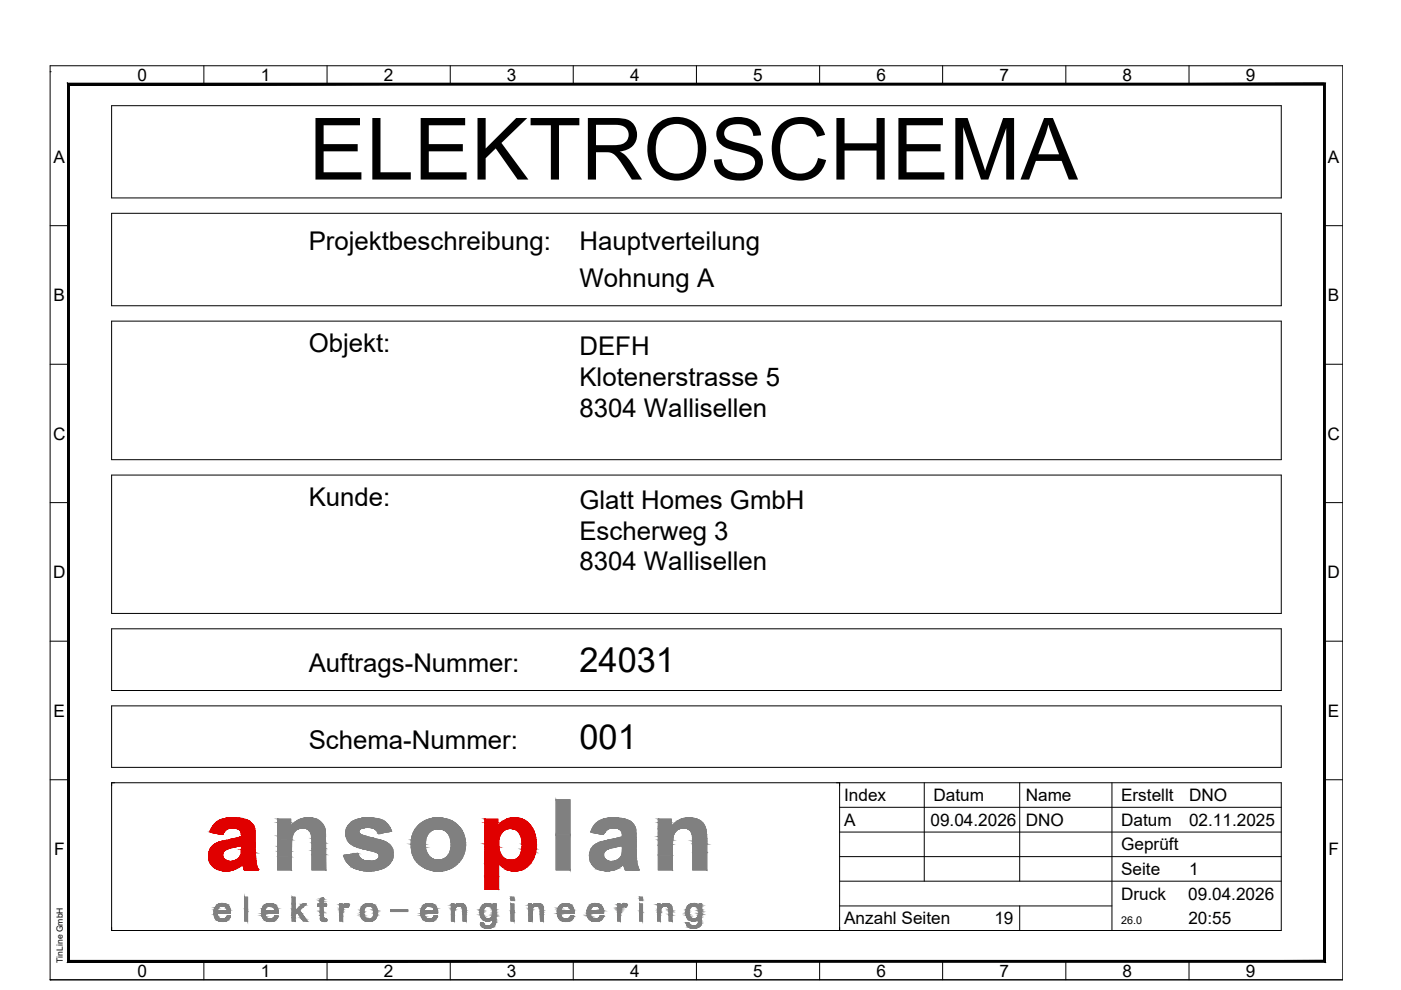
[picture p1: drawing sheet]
<svg xmlns="http://www.w3.org/2000/svg" width="297mm" height="210mm" viewBox="0 0 297 210" stroke-linecap="round" stroke-linejoin="round" font-family="sans-serif">
<defs><g id="words">
<text font-size="18.2" x="65.4" y="38.1">ELEKTROSCHEMA</text>
<g font-size="7.3">
<text x="122.9" y="142.5">24031</text>
<text x="122.9" y="158.8">001</text>
</g>
<g font-size="5.5">
<text x="65.4" y="53.1">Projektbeschreibung:</text>
<text x="122.9" y="53.1">Hauptverteilung</text>
<text x="122.9" y="60.9">Wohnung A</text>
<text x="65.4" y="74.6">Objekt:</text>
<text x="122.9" y="75.2">DEFH</text>
<text x="122.9" y="81.8">Klotenerstrasse 5</text>
<text x="122.9" y="88.3">8304 Wallisellen</text>
<text x="65.4" y="107.2">Kunde:</text>
<text x="122.9" y="107.9">Glatt Homes GmbH</text>
<text x="122.9" y="114.4">Escherweg 3</text>
<text x="122.9" y="120.9">8304 Wallisellen</text>
<text x="65.4" y="142.5">Auftrags-Nummer:</text>
<text x="65.4" y="158.8">Schema-Nummer:</text>
</g>
<g font-size="3.6">
<text x="29.2" y="17.2">0</text>
<text x="55.3" y="17.2">1</text>
<text x="81.4" y="17.2">2</text>
<text x="107.5" y="17.2">3</text>
<text x="133.6" y="17.2">4</text>
<text x="159.7" y="17.2">5</text>
<text x="185.8" y="17.2">6</text>
<text x="211.9" y="17.2">7</text>
<text x="238" y="17.2">8</text>
<text x="264.1" y="17.2">9</text>
<text x="11.3" y="34.5">A</text>
<text x="281.5" y="34.5">A</text>
<text x="11.3" y="63.9">B</text>
<text x="281.5" y="63.9">B</text>
<text x="11.3" y="93.2">C</text>
<text x="281.4" y="93.2">C</text>
<text x="11.3" y="122.6">D</text>
<text x="281.4" y="122.6">D</text>
<text x="11.3" y="151.9">E</text>
<text x="281.5" y="151.9">E</text>
<text x="179" y="169.9">Index</text>
<text x="197.9" y="169.9">Datum</text>
<text x="217.5" y="169.9">Name</text>
<text x="237.7" y="169.9">Erstellt</text>
<text x="252.1" y="169.9">DNO</text>
<text x="179" y="175.1">A</text>
<text x="197.3" y="175.1">09.04.2026</text>
<text x="217.5" y="175.1">DNO</text>
<text x="237.7" y="175.1">Datum</text>
<text x="252.1" y="175.1">02.11.2025</text>
<text x="11.5" y="181.3">F</text>
<text x="237.7" y="185.5">Seite</text>
<text x="237.7" y="180.3">Geprüft</text>
<text x="252.1" y="185.5">1</text>
<text x="281.6" y="181.3">F</text>
<text x="237.7" y="190.8">Druck</text>
<text x="251.9" y="190.7">09.04.2026</text>
<text x="179" y="196">Anzahl Seiten</text>
<text x="210.8" y="196">19</text>
<text x="252" y="195.9">20:55</text>
<text x="29.2" y="207.1">0</text>
<text x="55.3" y="207.1">1</text>
<text x="81.4" y="207.1">2</text>
<text x="107.5" y="207.1">3</text>
<text x="133.6" y="207.1">4</text>
<text x="159.7" y="207.1">5</text>
<text x="185.8" y="207.1">6</text>
<text x="211.9" y="207.1">7</text>
<text x="238" y="207.1">8</text>
<text x="264.1" y="207.1">9</text>
</g>
<text font-size="2.3" x="237.7" y="196">26.0</text>
<text font-size="1.8" x="13.3" y="204.1" transform="rotate(-90 13.3 204.1)">TinLine GmbH</text>
</g></defs>
<g fill="none" stroke="#000" stroke-width=".21">
<path d="M10.6 15.2h.1M10.6 13.9h274.1v193.8h-274.1zM43.2 13.9v3.9M69.3 13.9v3.9M95.5 13.9v3.9M121.5 13.9v3.9M147.7 13.9v3.9M173.8 13.9v3.9M199.9 13.9v3.9M226 13.9v3.9M252.1 13.9v3.9M23.7 22.4h248v19.6h-248z"/>
<path d="M10.6 47.9h3.9M23.7 45.2h248v19.6h-248zM280.8 47.9h3.9M10.6 77.2h3.9M23.7 68.1h248v29.4h-248zM280.8 77.2h3.9M10.6 106.6h3.9M23.7 100.7h248v29.4h-248zM280.8 106.6h3.9M10.6 135.9h3.9M23.7 133.3h248v13.1h-248zM280.8 135.9h3.9"/>
<path d="M23.7 149.7h248v13h-248zM10.6 165.3h3.9M23.7 166h248v31.3h-248zM24.3 166h-.6v.6M177.3 166h.7v.6M178 171.2h93.7M178 176.4h93.7M178 166v31.3M196 166v20.8M216.2 166v20.8M235.8 166v31.3M280.8 165.3h3.9"/>
<path d="M23.7 196.6v.7h.6M112.5 191.7h.2v.3M113 192.4l-.2 .6v2.3h-.7M113.2 191.7l-.5 .4M178 196.6v.7h-.7M178 181.6h93.7M178 186.8h93.7M178 192.1h57.8M216.2 192.1v5.2M10.6 207.7h.1M43.2 203.8v3.9M69.3 203.8v3.9"/>
<path d="M95.5 203.8v3.9M121.5 203.8v3.9M147.7 203.8v3.9M173.8 203.8v3.9M199.9 203.8v3.9M226 203.8v3.9M252.1 203.8v3.9"/>
</g>
<g fill="#000" stroke="#000" stroke-width=".21">
<path d="M14.7 18h265.9l.4-.3zM14.4 17.7h266.6l-266.3 .3zM14.4 17.7l.3 185.9v-185.6zM14.4 17.7l.3 185.9-.3 .4zM14.7 203.6l-.3 .4 266.2-.4zM14.4 204l266.2-.4 .4 .4zM280.6 18v185.6l.4 .4zM280.6 18l.4-.3v186.3z"/>
<path d="M280.6 17.8l.4 186.2v-186.2zM280.6 17.8l.4 186.2-.4-.4zM14.4 204h266.6l-.4-.4zM14.4 204l.3-.4h265.9zM14.4 17.7v186.3l.3-.4zM14.4 17.7l.3 .3v185.6zM14.4 17.7l.3 .3 266.1-.3zM14.7 18l266.1-.3v.3z"/>
</g>
<g fill="#808080" stroke="#808080" stroke-width=".21">
<path d="M129.7 173.5h.7z"/>
<path d="M77.2 173.5h.6z"/>
<path d="M80.3 176.7h.1z"/>
<path d="M127.8 176.9h.1z"/>
<path d="M131.9 179.3h3z"/>
<path d="M79.7 180.7h3.6z"/>
<path d="M75.6 181h.2z"/>
<path d="M93.3 182.3h4.4z"/>
<path d="M132.5 184.4h3z"/>
<path d="M134 184.4l1.5 .1z"/>
<path d="M92.5 184.6h.9z"/>
<path d="M128.2 184.6h1.1z"/>
<path d="M77 184.6h2.3z"/>
<path d="M68.3 190.4h.2z"/>
<path d="M68 190.7h.5z"/>
<path d="M78.1 191.6h.2z"/>
<path d="M46.8 191.6h.4z"/>
<path d="M103 191.6h.5z"/>
<path d="M46.1 191.9h2.1z"/>
<path d="M132.6 192.2h.2z"/>
<path d="M69 194.8h.2z"/>
<path d="M146.8 195.3h.4z"/>
<path d="M77.8 195.3h.8z"/>
<path d="M47 195.4h.4z"/>
<path d="M90.9 195.4h.2z"/>
<path d="M119.7 195.4h.7z"/>
<path d="M68.7 195.4h.2z"/>
<path d="M68.7 195.4h.4z"/>
<path d="M103.5 196.3h1.2z"/>
<path d="M146.7 196.8h.8z"/>
<path d="M103.1 196.8h.6z"/>
<path d="M65 173.5h.9z"/>
<path d="M113.7 191.6h.5z"/>
<path d="M112.8 192h2.1z"/>
<path d="M114.6 193.4v.4z"/>
<path d="M97.3 191.6h.5z"/>
<path d="M97.2 191.6h.7z"/>
<path d="M97 191.7h1z"/>
<path d="M96.6 191.9h1.8z"/>
<path d="M98.1 193.4l.1 .4z"/>
<path d="M129.7 173.5h1.1zM129.3 173.5h1.5z"/>
<path d="M77.2 173.5h.8zM76.9 173.5h1.1z"/>
<path d="M92.7 173.5h.4zM92.4 173.5h.7z"/>
<path d="M129.3 173.5h1.7zM129.2 173.5h1.8z"/>
<path d="M76.9 173.5h1.4zM76.9 173.5h1.4z"/>
<path d="M146 173.5h.8zM145.5 173.5h1.3z"/>
<path d="M92.4 173.5h.8zM92.2 173.5h1z"/>
<path d="M76.9 173.5h1.5zM76.8 173.5h1.6z"/>
<path d="M145.5 173.5h1.3zM145.4 173.5h1.4z"/>
<path d="M129.2 173.5h1.9zM128.9 173.5h2.2z"/>
<path d="M76.8 173.5h1.8zM76.8 173.5h1.8z"/>
<path d="M92.2 173.5h1.2zM91.9 173.5h1.5z"/>
<path d="M128.9 173.5h2.3zM128.8 173.5h2.4z"/>
<path d="M76.8 173.5h2.2zM76.7 173.5h2.3z"/>
<path d="M91.9 173.5h2zM91.7 173.5h2.2z"/>
<path d="M76.7 173.5h2.6zM76.7 173.5h2.6z"/>
<path d="M91.7 173.5h2.3zM91.7 173.5h2.3z"/>
<path d="M76.7 173.5h2.8zM76.5 173.5h3z"/>
<path d="M145.4 173.5h1.9zM144.9 173.5h2.4z"/>
<path d="M128.8 173.5h3.1zM128.5 173.5h3.4z"/>
<path d="M144.9 173.5h2.4zM144.9 173.5h2.4z"/>
<path d="M76.5 173.5l3.5 .1zM76.3 173.6h3.7z"/>
<path d="M76.3 173.6h3.8zM76.2 173.6h3.9z"/>
<path d="M91.7 173.5l2.9 .1zM91.2 173.6l.5-.1 2.9 .1z"/>
<path d="M91.2 173.6h3.5zM91.1 173.6h3.6z"/>
<path d="M76.2 173.6h4zM76.1 173.6h4.1z"/>
<path d="M128.5 173.5l4 .2-.6-.2zM128 173.7l.5-.2 4 .2z"/>
<path d="M144.9 173.5l2.9 .2-.5-.2zM144.4 173.7l.5-.2 2.9 .2z"/>
<path d="M128 173.7h4.6zM127.9 173.7h4.7z"/>
<path d="M144.4 173.7h3.5zM144.4 173.7h3.5z"/>
<path d="M76.1 173.6l4.5 .2-.4-.2zM75.7 173.8l.4-.2 4.5 .2z"/>
<path d="M91.1 173.6l4.1 .2-.5-.2zM90.6 173.8l.5-.2 4.1 .2z"/>
<path d="M90.6 173.8h4.6zM90.6 173.8h4.6z"/>
<path d="M75.7 173.8h5.1zM75.4 173.8h5.4z"/>
<path d="M144.4 173.7l3.9 .2-.4-.2zM144 173.9l.4-.2 3.9 .2z"/>
<path d="M127.9 173.7l5.4 .3-.7-.3zM127.3 174l.6-.3 5.4 .3z"/>
<path d="M127.3 174h6zM127.2 174h6.1z"/>
<path d="M144 173.9l4.3 .1zM143.8 174h4.5z"/>
<path d="M75.4 173.8l5.8 .2-.4-.2zM75.1 174l.3-.2 5.8 .2z"/>
<path d="M90.6 173.8l5.2 .2-.6-.2zM90 174l.6-.2 5.2 .2z"/>
<path d="M75.1 174l6.3 .1zM74.8 174.1h6.6z"/>
<path d="M90 174l5.9 .1zM89.9 174.1h6z"/>
<path d="M127.2 174l6.4 .1-.3-.1zM127 174.1l.2-.1 6.4 .1z"/>
<path d="M74.8 174.1h6.6zM74.8 174.1h6.6z"/>
<path d="M143.8 174l4.8 .2-.3-.2zM143.6 174.2l.2-.2 4.8 .2z"/>
<path d="M143.6 174.2l5.2 .1-.2-.1zM143.3 174.3l.3-.1 5.2 .1z"/>
<path d="M74.8 174.1l6.9 .2-.3-.2zM74.5 174.3l.3-.2 6.9 .2z"/>
<path d="M89.9 174.1l6.3 .2-.3-.2zM89.6 174.3l.3-.2 6.3 .2z"/>
<path d="M127 174.1l6.9 .2-.3-.2zM126.6 174.3l.4-.2 6.9 .2z"/>
<path d="M126.6 174.3l7.3 .1zM126.6 174.3l7.3 .1z"/>
<path d="M139.6 173.7l2.7 .7v-.7zM139.6 173.7l2.7 .7h-2.7z"/>
<path d="M74.5 174.3l7.3 .1-.1-.1zM74.4 174.4l.1-.1 7.3 .1z"/>
<path d="M89.6 174.3l6.8 .2-.2-.2zM89.4 174.5l.2-.2 6.8 .2z"/>
<path d="M143.3 174.3l5.7 .2-.2-.2zM143.1 174.5l.2-.2 5.7 .2z"/>
<path d="M126.6 174.4l7.6 .2-.3-.2zM126.3 174.6l.3-.2 7.6 .2z"/>
<path d="M126.3 174.6h7.9zM126.3 174.6h7.9z"/>
<path d="M89.4 174.5l7.2 .1-.2-.1zM89.1 174.6l.3-.1 7.2 .1z"/>
<path d="M143.1 174.5l6 .2-.1-.2zM143.1 174.5l6 .2h-6.2z"/>
<path d="M74.4 174.4l7.8 .4-.4-.4zM74.4 174.4l7.8 .4h-8.2z"/>
<path d="M74 174.8l8.3 .1zM74 174.9h8.3z"/>
<path d="M142.9 174.7l6.4 .2-.2-.2zM142.7 174.9l.2-.2 6.4 .2z"/>
<path d="M126.3 174.6l8.1 .3-.2-.3zM126.3 174.6l8.1 .3h-8.3z"/>
<path d="M126.1 174.9h8.3zM126.1 174.9h8.3z"/>
<path d="M89.1 174.6l7.9 .4-.4-.4zM88.7 175l.4-.4 7.9 .4z"/>
<path d="M88.7 175h8.4zM88.7 175h8.4z"/>
<path d="M74 174.9l8.5 .2-.2-.2zM74 174.9l8.5 .2h-8.8z"/>
<path d="M142.7 174.9l6.7 .3-.1-.3zM142.3 175.2l.4-.3 6.7 .3z"/>
<path d="M139.6 174.4l2.7 .8v-.8zM139.6 174.4l2.7 .8h-2.7z"/>
<path d="M126 174.9l8.6 .3-.2-.3zM126 174.9l8.6 .3h-8.8z"/>
<path d="M125.8 175.2l8.8 .1zM125.8 175.2l8.8 .1z"/>
<path d="M73.7 175.1l8.9 .2-.1-.2zM73.7 175.1l8.9 .2h-8.9z"/>
<path d="M139.6 175.2l9.9 .1-.1-.1zM139.6 175.2l9.9 .1h-9.9z"/>
<path d="M88.7 175l8.8 .4-.4-.4zM88.7 175l8.8 .4h-9.2z"/>
<path d="M73.7 175.3l8.9 .1v-.1zM73.7 175.3l8.9 .1h-9z"/>
<path d="M77.9 175.4l4.8 .1zM77.9 175.4l4.8 .1z"/>
<path d="M73.6 175.4h4.3zM73.6 175.4l3.8 .1z"/>
<path d="M73.5 175.5h3.8zM73.5 175.5h3.9z"/>
<path d="M73.5 175.5h3.7zM73.5 175.5h3.8z"/>
<path d="M78.6 175.5h4.1zM78.6 175.5h4.1z"/>
<path d="M88.3 175.4l9.3 .2-.1-.2zM88.3 175.4l9.3 .2h-9.4z"/>
<path d="M78.8 175.5l3.9 .1zM78.8 175.5l3.9 .1z"/>
<path d="M73.5 175.5h3.7zM73.5 175.5l3.3 .1z"/>
<path d="M125.8 175.3l8.9 .3-.1-.3zM125.8 175.3l8.9 .3h-9.1z"/>
<path d="M130.3 175.6h4.4zM130.3 175.6h4.4z"/>
<path d="M125.6 175.6h4.2zM125.6 175.6h4.7z"/>
<path d="M139.6 175.3l10 .3-.1-.3zM139.6 175.3l10 .3h-10z"/>
<path d="M145.2 175.6h4.4zM145.2 175.6h4.4z"/>
<path d="M139.6 175.6h5.5zM139.6 175.6h5.6z"/>
<path d="M130.3 175.6h4.4zM130.3 175.6h4.4z"/>
<path d="M139.6 175.6h5.5zM139.6 175.6h5.2z"/>
<path d="M145.2 175.6h4.4zM145.2 175.6h4.4z"/>
<path d="M73.5 175.6h3.3zM73.5 175.6h3.2z"/>
<path d="M125.6 175.6h4.2zM125.6 175.6h3.9z"/>
<path d="M79 175.6h3.7zM79 175.6h3.7z"/>
<path d="M145.4 175.6l4.2 .1zM145.4 175.6l4.2 .1z"/>
<path d="M139.6 175.6h5.2zM139.6 175.6l4.7 .1z"/>
<path d="M130.3 175.6l4.4 .1zM130.3 175.6l4.4 .1z"/>
<path d="M125.6 175.6h3.9zM125.6 175.6l3.6 .1z"/>
<path d="M73.5 175.6h3.2zM73.5 175.6l3 .1z"/>
<path d="M139.6 175.7h4.7zM139.6 175.7h4.5z"/>
<path d="M145.6 175.7h4zM145.6 175.7h4z"/>
<path d="M79.2 175.6l3.6 .1zM79.2 175.6l3.6 .1z"/>
<path d="M130.9 175.7h3.8zM130.9 175.7h3.8z"/>
<path d="M88.2 175.6l9.5 .1-.1-.1zM88.2 175.6l9.5 .1h-9.6z"/>
<path d="M92.5 175.7h5.2zM92.5 175.7h5.2z"/>
<path d="M88.1 175.7h4.4zM88.1 175.7h4.4z"/>
<path d="M139.6 175.7h4.5zM139.6 175.7h4.4z"/>
<path d="M131.1 175.7h3.6zM131.1 175.7h3.6z"/>
<path d="M73.5 175.7h3zM73.5 175.7l2.9 .1z"/>
<path d="M145.7 175.7l3.9 .1zM145.7 175.7l3.9 .1z"/>
<path d="M88.1 175.7h4.4zM88.1 175.7l4.2 .1z"/>
<path d="M131.2 175.7l3.5 .1zM131.2 175.7l3.5 .1z"/>
<path d="M125.6 175.7l3.3 .1 .3-.1zM125.6 175.7l3.3 .1h-3.4z"/>
<path d="M125.5 175.8h3.4zM125.5 175.8h3.4z"/>
<path d="M139.6 175.7h4.4zM139.6 175.7l4.2 .1z"/>
<path d="M88.1 175.8h4.2zM88.1 175.8h4z"/>
<path d="M93.1 175.7l4.6 .1zM93.1 175.7l4.6 .1z"/>
<path d="M88.1 175.8h4zM88.1 175.8h4z"/>
<path d="M73.4 175.8h3zM73.4 175.8l2.9 .1z"/>
<path d="M145.9 175.8l3.7 .1zM145.9 175.8l3.7 .1z"/>
<path d="M79.3 175.7l3.5 .2v-.2zM79.3 175.7l3.5 .2h-3.2z"/>
<path d="M146 175.9h3.6zM146 175.9h3.6z"/>
<path d="M73.4 175.9h2.9zM73.4 175.9h2.9z"/>
<path d="M131.3 175.8l3.4 .1zM131.3 175.8l3.4 .1z"/>
<path d="M93.7 175.8l4.1 .1zM93.7 175.8l4.1 .1z"/>
<path d="M125.5 175.8h3.4zM125.5 175.8l3.2 .1z"/>
<path d="M139.6 175.8h4.2zM139.6 175.8l4.1 .1z"/>
<path d="M79.6 175.9l3.3 .1zM79.6 175.9l3.3 .1z"/>
<path d="M131.4 175.9l3.4 .1zM131.4 175.9l3.4 .1z"/>
<path d="M88.1 175.8l3.7 .2 .3-.2zM88.1 175.8l3.7 .2h-3.8z"/>
<path d="M73.4 175.9l2.8 .1 .1-.1zM73.4 175.9l2.8 .1h-2.8z"/>
<path d="M93.9 175.9l4 .1zM93.9 175.9l4 .1z"/>
<path d="M146 175.9l3.6 .1v-.1zM146 175.9l3.6 .1h-3.4z"/>
<path d="M131.5 176h3.3zM131.5 176h3.3z"/>
<path d="M125.5 175.9h3.2zM125.5 175.9l3.1 .1z"/>
<path d="M94.1 176l3.9 .1zM94.1 176l3.9 .1z"/>
<path d="M88 176l3.6 .1 .2-.1zM88 176l3.6 .1h-3.7z"/>
<path d="M73.4 176h2.8zM73.4 176l2.7 .1z"/>
<path d="M146.2 176l3.5 .1-.1-.1zM146.2 176l3.5 .1h-3.4z"/>
<path d="M131.6 176l3.2 .2v-.2zM131.6 176l3.2 .2h-3.1z"/>
<path d="M73.4 176.1h2.7zM73.4 176.1l2.7 .1z"/>
<path d="M125.4 176l3 .2 .2-.2zM125.4 176l3 .2h-3.1z"/>
<path d="M139.6 175.9l3.7 .3 .4-.3zM139.6 175.9l3.7 .3h-3.7z"/>
<path d="M94.2 176.1l3.8 .1v-.1zM94.2 176.1l3.8 .1h-3.6z"/>
<path d="M79.7 176l3.3 .2-.1-.2zM79.7 176l3.3 .2h-3z"/>
<path d="M73.4 176.2h2.7zM73.4 176.2h2.7z"/>
<path d="M80 176.2h3zM80 176.2h3z"/>
<path d="M87.9 176.1l3.4 .1 .3-.1zM87.9 176.1l3.4 .1h-3.5z"/>
<path d="M146.3 176.1l3.4 .2v-.2zM146.3 176.1l3.4 .2h-3.2z"/>
<path d="M73.3 176.2h2.8zM73.3 176.2l2.7 .1z"/>
<path d="M125.3 176.2l3.1 .1v-.1zM125.3 176.2l3.1 .1h-3.1z"/>
<path d="M131.7 176.2l3.1 .1v-.1zM131.7 176.2l3.1 .1h-3z"/>
<path d="M125.3 176.3h3.1zM125.3 176.3h3zM125.3 176.3h3zM125.3 176.3h3z"/>
<path d="M80 176.2h3zM80 176.2l2.5 .1z"/>
<path d="M125.3 176.3h3zM125.3 176.3h3z"/>
<path d="M125.3 176.3l3 .1zM125.3 176.3l3 .1z"/>
<path d="M73.3 176.3l2.8 .1zM73.3 176.3l2.8 .1z"/>
<path d="M125.3 176.4h3zM125.3 176.4h3z"/>
<path d="M125.3 176.4h3zM125.3 176.4h3z"/>
<path d="M73.3 176.4h2.8zM73.3 176.4h2.8z"/>
<path d="M146.5 176.3l3.2 .1v-.1zM146.5 176.3l3.2 .1h-3.1z"/>
<path d="M125.3 176.4h3zM125.3 176.4h3z"/>
<path d="M146.6 176.4h3.1zM146.6 176.4h3.1z"/>
<path d="M125.3 176.4h2.9zM125.3 176.4h3z"/>
<path d="M87.8 176.2l3.3 .3 .2-.3zM87.8 176.2l3.3 .3h-3.4z"/>
<path d="M125.3 176.4l2.9 .1zM125.3 176.4l2.9 .1z"/>
<path d="M80.1 176.3l1.7 .2 .7-.2zM80.1 176.3l1.7 .2h-1.7z"/>
<path d="M131.8 176.3l3 .2v-.2zM131.8 176.3l3 .2h-2.9z"/>
<path d="M94.4 176.2l3.7 .3-.1-.3zM94.4 176.2l3.7 .3h-3.4z"/>
<path d="M125.4 176.5h2.8zM125.4 176.5h2.8z"/>
<path d="M80.1 176.5h1.7zM80.1 176.5h1.6z"/>
<path d="M125.4 176.5h2.8zM125.4 176.5h2.8z"/>
<path d="M139.6 176.2l3.5 .3 .2-.3zM139.6 176.2l3.5 .3h-3.5z"/>
<path d="M73.3 176.4l2.8 .1zM73.3 176.4l2.8 .1z"/>
<path d="M80.1 176.5h1.6zM80.1 176.5h1.2z"/>
<path d="M146.6 176.4l3.2 .2-.1-.2zM146.6 176.4l3.2 .2h-3.2z"/>
<path d="M87.7 176.5l3.2 .1 .2-.1zM87.7 176.5l3.2 .1h-3.3z"/>
<path d="M131.9 176.5l2.9 .1v-.1zM131.9 176.5l2.9 .1h-2.9z"/>
<path d="M80.1 176.5h1.2zM80.1 176.5l.8 .1z"/>
<path d="M73.3 176.5l2.9 .1-.1-.1zM73.3 176.5l2.9 .1h-2.9z"/>
<path d="M80.2 176.6h.7zM80.2 176.6h.7z"/>
<path d="M131.9 176.6l2.9 .1zM131.9 176.6l2.9 .1z"/>
<path d="M139.6 176.5l3.4 .2 .1-.2zM139.6 176.5l3.4 .2h-3.4z"/>
<path d="M80.2 176.6h.7zM80.2 176.6l.5 .1z"/>
<path d="M94.7 176.5l3.6 .2-.2-.2zM94.7 176.5l3.6 .2h-3.4z"/>
<path d="M87.6 176.6h3.3zM87.6 176.6l3.2 .1z"/>
<path d="M80.2 176.7h.5zM80.2 176.7h.3z"/>
<path d="M80.2 176.7h.3zM80.2 176.7h.3z"/>
<path d="M125.5 176.5l2.6 .2 .1-.2zM125.5 176.5l2.6 .2h-1.4z"/>
<path d="M80.2 176.7h.2zM80.2 176.7h.3z"/>
<path d="M80.2 176.7h.2zM80.2 176.7h.2z"/>
<path d="M73.3 176.6l2.9 .2v-.2zM73.3 176.6l2.9 .2h-2.9z"/>
<path d="M146.6 176.6l3.2 .2v-.2zM146.6 176.6l3.2 .2h-3.1z"/>
<path d="M94.9 176.7l3.4 .1v-.1zM94.9 176.7l3.4 .1h-3.3z"/>
<path d="M73.3 176.8h3zM73.3 176.8h3z"/>
<path d="M139.6 176.7l3.3 .1 .1-.1zM139.6 176.7l3.3 .1h-3.3z"/>
<path d="M131.9 176.7l2.9 .1v-.1zM131.9 176.7l2.9 .1h-2.8z"/>
<path d="M73.3 176.8l3.1 .1zM73.3 176.8l3.1 .1z"/>
<path d="M126.7 176.7l1.2 .2 .2-.2zM126.7 176.7l1.2 .2z"/>
<path d="M127.7 176.9h.2zM127.7 176.9h.2zM127.8 176.9h.1z"/>
<path d="M127.8 176.9h.1zM127.8 176.9h.1z"/>
<path d="M146.7 176.8l3.1 .1v-.1zM146.7 176.8l3.1 .1h-3.1z"/>
<path d="M73.3 176.9h3.2zM73.3 176.9h3.2z"/>
<path d="M87.6 176.7l3.1 .2 .1-.2zM87.6 176.7l3.1 .2h-3.2z"/>
<path d="M146.7 176.9l3.1 .1zM146.7 176.9l3.1 .1z"/>
<path d="M73.3 176.9l3.3 .1zM73.3 176.9l3.3 .1z"/>
<path d="M117.9 169.6l3 7.4v-7.4zM117.9 169.6l3 7.4h-3z"/>
<path d="M132 176.8l2.8 .3v-.3zM132 176.8l2.8 .3h-2.8z"/>
<path d="M139.6 176.8l3.2 .3 .1-.3zM139.6 176.8l3.2 .3h-3.2z"/>
<path d="M73.3 177l3.7 .1-.4-.1zM73.3 177l3.7 .1h-3.7z"/>
<path d="M95 176.8l3.4 .3-.1-.3zM95 176.8l3.4 .3h-3.2z"/>
<path d="M95.2 177.1l3.3 .2-.1-.2zM95.2 177.1l3.3 .2h-3.2z"/>
<path d="M87.5 176.9l3 .4 .2-.4zM87.5 176.9l3 .4h-3.2z"/>
<path d="M73.3 177.1l4.5 .2-.8-.2zM73.3 177.1l4.5 .2h-4.4z"/>
<path d="M73.4 177.3l4.4 .1zM73.4 177.3l4.4 .1z"/>
<path d="M139.6 177.1l3.1 .3 .1-.3zM139.6 177.1l3.1 .3h-3.1z"/>
<path d="M146.8 177l3 .4v-.4zM146.8 177l3 .4h-3z"/>
<path d="M132 177.1l2.8 .3v-.3zM132 177.1l2.8 .3h-2.9z"/>
<path d="M87.3 177.3l3.1 .2 .1-.2zM87.3 177.3l3.1 .2h-3.1z"/>
<path d="M131.9 177.4l2.9 .2v-.2zM131.4 177.6l.5-.2 2.9 .2z"/>
<path d="M95.3 177.3l3.2 .3v-.3zM95.3 177.3l3.2 .3h-3.1z"/>
<path d="M131.4 177.6h3.4zM131.1 177.6h3.7zM131.1 177.6h3.7zM131.1 177.6h3.7z"/>
<path d="M73.4 177.4l5.8 .3-1.4-.3zM73.4 177.4l5.8 .3h-5.7z"/>
<path d="M73.5 177.7h5.7zM73.5 177.7h5.7z"/>
<path d="M131.1 177.6l3.7 .2v-.2zM130.6 177.8l.5-.2 3.7 .2z"/>
<path d="M146.8 177.4l3.1 .4-.1-.4zM146.8 177.4l3.1 .4h-3.1z"/>
<path d="M87.3 177.5l3 .3 .1-.3zM87.3 177.5l3 .3h-3.1z"/>
<path d="M130.6 177.8l4.3 .1-.1-.1zM130 177.9l.6-.1 4.3 .1z"/>
<path d="M95.4 177.6l3.2 .3-.1-.3zM95.4 177.6l3.2 .3h-3.1z"/>
<path d="M95.5 177.9l3.1 .1zM95.5 177.9l3.1 .1z"/>
<path d="M130 177.9l4.9 .1v-.1zM129.4 178l.6-.1 4.9 .1z"/>
<path d="M87.2 177.8l3.1 .3v-.3zM87.2 177.8l3.1 .3h-3.1z"/>
<path d="M73.5 177.7l7.1 .4-1.4-.4zM73.5 177.7l7.1 .4h-6.9z"/>
<path d="M87.2 178.1h3.1zM87.2 178.1h3.1z"/>
<path d="M139.6 177.4l3 .7 .1-.7zM139.6 177.4l3 .7h-3z"/>
<path d="M73.7 178.1l7 .1zM73.7 178.1l7 .1z"/>
<path d="M129.4 178l5.5 .2v-.2zM128.8 178.2l.6-.2 5.5 .2z"/>
<path d="M128.8 178.2l6.1 .1v-.1zM128.1 178.3l.7-.1 6.1 .1z"/>
<path d="M146.8 177.8l3.1 .5v-.5zM146.8 177.8l3.1 .5h-3.1z"/>
<path d="M73.7 178.2l7.6 .1-.6-.1zM73.7 178.2l7.6 .1h-7.5z"/>
<path d="M73.8 178.3l7.7 .1zM73.8 178.3l7.7 .1z"/>
<path d="M128.1 178.3l6.8 .1v-.1zM127.6 178.4l.5-.1 6.8 .1z"/>
<path d="M73.9 178.4l7.9 .1-.3-.1zM73.9 178.4l7.9 .1h-7.8z"/>
<path d="M95.5 178l3.2 .5-.1-.5zM95.5 178l3.2 .5h-3.1z"/>
<path d="M127.6 178.4l7.3 .1zM127.3 178.5h7.6z"/>
<path d="M95.6 178.5l3.1 .1zM95.6 178.5l3.1 .1z"/>
<path d="M74 178.5l8.1 .2-.3-.2zM74 178.5l8.1 .2h-8z"/>
<path d="M74.1 178.7h8zM74.1 178.7h8z"/>
<path d="M127.3 178.5l7.6 .2v-.2zM126.8 178.7l.5-.2 7.6 .2z"/>
<path d="M74.2 178.7l8.2 .3-.3-.3zM74.2 178.7l8.2 .3h-8z"/>
<path d="M74.4 179h8.1zM74.4 179h8.1z"/>
<path d="M146.8 178.3l3.1 .7v-.7zM146.8 178.3l3.1 .7h-3.1z"/>
<path d="M87.2 178.1l3 .9 .1-.9zM87.2 178.1l3 .9h-3z"/>
<path d="M126.8 178.7l8.1 .3v-.3zM126.3 179l.5-.3 8.1 .3z"/>
<path d="M87.2 179h3zM87.2 179h3z"/>
<path d="M139.6 178.1l3 .9v-.9zM139.6 178.1l3 .9h-3z"/>
<path d="M95.6 178.6l3.1 .4v-.4zM95.6 178.6l3.1 .4h-3.1z"/>
<path d="M74.5 179l8.2 .2-.2-.2zM74.5 179l8.2 .2h-7.9z"/>
<path d="M139.6 179l3 .3v-.3zM139.6 179l3 .3h-3z"/>
<path d="M126.3 179l8.6 .3v-.3zM125.9 179.3l.4-.3 8.6 .3z"/>
<path d="M95.6 179l3.1 .3v-.3zM95.6 179l3.1 .3h-3.1z"/>
<path d="M125.9 179.3h9zM125.9 179.3h9z"/>
<path d="M131.8 179.3h3.1zM131.8 179.3h3.1z"/>
<path d="M125.9 179.3h5.9zM125.9 179.3h5.9z"/>
<path d="M131.8 179.3h3.1zM131.8 179.3h3.1zM131.9 179.3h3zM131.9 179.3h3z"/>
<path d="M74.8 179.2l8 .1-.1-.1zM74.8 179.2l8 .1h-7.8z"/>
<path d="M131.9 179.3h3zM131.9 179.3h3zM131.9 179.3h3z"/>
<path d="M125.9 179.3h5.9zM125.9 179.3h5.6z"/>
<path d="M131.9 179.3l3 .1zM131.9 179.3l3 .1zM131.9 179.4h3zM131.9 179.4h3z"/>
<path d="M131.9 179.4h3zM131.9 179.4h3z"/>
<path d="M132 179.4h2.9zM132 179.4h2.9z"/>
<path d="M75 179.3l7.9 .2-.1-.2zM75 179.3l7.9 .2h-7.4z"/>
<path d="M125.9 179.3l4.6 .3 1-.3zM125.9 179.3l4.6 .3h-4.9z"/>
<path d="M75.5 179.5l7.5 .1zM75.5 179.5l7.5 .1z"/>
<path d="M125.6 179.6h4.9zM125.6 179.6h4.8z"/>
<path d="M132 179.4l2.9 .2v-.2zM132 179.4l2.9 .2h-2.9z"/>
<path d="M87.2 179l3 .6v-.6zM87.2 179l3 .6h-3z"/>
<path d="M95.6 179.3l3.1 .4v-.4zM95.6 179.3l3.1 .4h-3.1z"/>
<path d="M87.2 179.6l3 .2v-.2zM87.2 179.6l3 .2h-3z"/>
<path d="M125.6 179.6l3.7 .3 1.1-.3zM125.6 179.6l3.7 .3h-3.9z"/>
<path d="M75.7 179.6l7.4 .3-.1-.3zM75.7 179.6l7.4 .3h-6.5z"/>
<path d="M76.6 179.9h6.6zM76.6 179.9h6.6z"/>
<path d="M125.4 179.9h3.9zM125.4 179.9l3.7 .1z"/>
<path d="M95.6 179.7l3 .3 .1-.3zM95.6 179.7l3 .3h-3.1z"/>
<path d="M125.3 180h3.8zM125.3 180h3.6z"/>
<path d="M76.8 179.9l6.4 .2v-.2zM76.8 179.9l6.4 .2h-5.9z"/>
<path d="M125.3 180l3.4 .1 .2-.1zM125.3 180l3.4 .1h-3.4z"/>
<path d="M87.2 179.8l3.1 .3-.1-.3zM87.2 179.8l3.1 .3h-3.1z"/>
<path d="M77.3 180.1l6 .1-.1-.1zM77.3 180.1l6 .1h-5.5z"/>
<path d="M132 179.6l2.9 .6v-.6zM132 179.6l2.9 .6h-2.9z"/>
<path d="M125.3 180.1h3.4zM125.3 180.1l3.2 .1z"/>
<path d="M77.8 180.2l5.5 .1zM77.8 180.2l5.5 .1z"/>
<path d="M87.2 180.1l3.1 .2v-.2zM87.2 180.1l3.1 .2h-3.1z"/>
<path d="M95.5 180l3.1 .4v-.4zM95.5 180l3.1 .4h-3.1z"/>
<path d="M125.2 180.2l3.2 .2 .1-.2zM125.2 180.2l3.2 .2h-3.2z"/>
<path d="M125.2 180.4h3.2zM125.2 180.4h3.1z"/>
<path d="M87.2 180.3l3.1 .1v-.1zM87.2 180.3l3.1 .1h-3z"/>
<path d="M78.1 180.3l5.2 .2v-.2zM78.1 180.3l5.2 .2h-4.1z"/>
<path d="M125.2 180.4l3 .2 .1-.2zM125.2 180.4l3 .2h-3.1z"/>
<path d="M95.5 180.4l3 .2 .1-.2zM95.5 180.4l3 .2h-3.1z"/>
<path d="M79.2 180.5l4.1 .2v-.2zM79.2 180.5l4.1 .2h-3.6zM79.7 180.7h3.6z"/>
<path d="M146.8 179l3.1 1.7v-1.7zM146.8 179l3.1 1.7h-3z"/>
<path d="M132 180.2l2.9 .5v-.5zM132 180.2l2.9 .5h-3z"/>
<path d="M79.7 180.7h3.6zM79.7 180.7h3.6z"/>
<path d="M125.1 180.6l3 .1 .1-.1zM125.1 180.6l3 .1h-3z"/>
<path d="M125.1 180.7h3zM125.1 180.7l2.9 .1z"/>
<path d="M79.8 180.7l3.5 .1zM79.8 180.7l3.5 .1z"/>
<path d="M146.9 180.7l3 .1v-.1zM146.9 180.7l3 .1h-3z"/>
<path d="M87.3 180.4l3.2 .4-.2-.4zM87.3 180.4l3.2 .4h-3.2z"/>
<path d="M95.4 180.6l3 .3 .1-.3zM95.4 180.6l3 .3h-3.1z"/>
<path d="M87.3 180.8l3.3 .1zM87.3 180.8l3.3 .1z"/>
<path d="M80 180.8l3.3 .1zM80 180.8l3.3 .1z"/>
<path d="M125.1 180.8l2.9 .1v-.1zM125.1 180.8l2.9 .1h-3z"/>
<path d="M75.7 180.9h.1zM75.6 180.9h.2z"/>
<path d="M75.6 180.9l.2 .1zM75.6 181h.2zM75.5 181h.3z"/>
<path d="M75.5 181h.3zM75.4 181h.4z"/>
<path d="M80.1 180.9l3.2 .1zM80.1 180.9l3.2 .1z"/>
<path d="M75.4 181h.5zM75.2 181h.7z"/>
<path d="M131.9 180.7l3 .3v-.3zM131.9 180.7l3 .3h-3z"/>
<path d="M75.2 181l.7 .1zM75 181.1h.9z"/>
<path d="M75 181.1h.9zM74.8 181.1h1.1z"/>
<path d="M80.2 181l3.1 .1v-.1zM80.2 181l3.1 .1h-3z"/>
<path d="M125 180.9l3 .3v-.3zM125 180.9l3 .3h-3z"/>
<path d="M74.8 181.1l1.1 .1zM74.3 181.2h1.6z"/>
<path d="M74.3 181.2h1.6zM74.2 181.2h1.7z"/>
<path d="M80.3 181.1l3 .1v-.1zM80.3 181.1l3 .1h-3z"/>
<path d="M95.3 180.9l3 .3 .1-.3zM95.3 180.9l3 .3h-3.3z"/>
<path d="M131.9 181l3 .3v-.3zM131.9 181l3 .3h-3.1z"/>
<path d="M80.3 181.2l3 .1zM80.3 181.2l3 .1z"/>
<path d="M125 181.2l3 .1v-.1zM125 181.2l3 .1h-3z"/>
<path d="M74.2 181.2l1.7 .1v-.1zM73.3 181.3l.9-.1 1.7 .1z"/>
<path d="M87.4 180.9l3.4 .4-.2-.4zM87.4 180.9l3.4 .4h-3.3z"/>
<path d="M139.6 179.3l3 2v-2zM139.6 179.3l3 2h-3z"/>
<path d="M95 181.2h3.3zM95 181.2l3.3 .1z"/>
<path d="M125 181.3h3zM125 181.3h3z"/>
<path d="M80.3 181.3l3 .1zM80.3 181.3l3 .1z"/>
<path d="M73.3 181.3l2.7 .1zM72.9 181.4h3.1z"/>
<path d="M87.5 181.3l3.3 .1zM87.5 181.3l3.3 .1z"/>
<path d="M72.9 181.4h3.1zM72.9 181.4h3.1zM72.9 181.4h3.1zM72.9 181.4h3.1z"/>
<path d="M72.9 181.4h3.1zM72.9 181.4h3.1zM72.9 181.4h3.1zM72.9 181.4h3.1z"/>
<path d="M72.9 181.4h3.1zM72.9 181.4h3.1z"/>
<path d="M72.9 181.4h3.1zM72.9 181.4h3.1z"/>
<path d="M72.9 181.4h3.1zM72.9 181.4h3.1zM72.9 181.4h3.1zM72.9 181.4h3.1z"/>
<path d="M72.9 181.4l3.1 .1zM72.9 181.4l3.1 .1zM72.9 181.5h3.1zM72.9 181.5h3.1zM72.9 181.5h3.1zM72.9 181.5h3.1zM72.9 181.5h3.1zM72.9 181.5h3.1z"/>
<path d="M131.8 181.3l3.1 .2v-.2zM131.8 181.3l3.1 .2h-3.2z"/>
<path d="M80.4 181.4l2.9 .1v-.1zM80.4 181.4l2.9 .1h-2.9z"/>
<path d="M125 181.3l3 .2v-.2zM125 181.3l3 .2h-3z"/>
<path d="M95 181.3l3.1 .3 .2-.3zM95 181.3l3.1 .3h-3.3z"/>
<path d="M80.4 181.5l2.9 .1v-.1zM80.4 181.5l2.9 .1h-2.9z"/>
<path d="M87.5 181.4l3.6 .3-.3-.3zM87.5 181.4l3.6 .3h-3.4z"/>
<path d="M131.7 181.5l3.2 .2v-.2zM131.7 181.5l3.2 .2h-3.3zM131.6 181.7h3.3zM131.6 181.7h3.3z"/>
<path d="M80.4 181.6l2.9 .1zM80.4 181.6l2.9 .1z"/>
<path d="M72.9 181.5l3.3 .3-.2-.3zM72.9 181.5l3.3 .3h-3.2z"/>
<path d="M80.3 181.7l3 .1zM80.3 181.7l3 .1z"/>
<path d="M125 181.5l3.1 .3-.1-.3zM125 181.5l3.1 .3h-3.1z"/>
<path d="M94.8 181.6l3.2 .2 .1-.2zM94.8 181.6l3.2 .2h-3.4z"/>
<path d="M94.6 181.8h3.4zM94.6 181.8h3.4z"/>
<path d="M87.7 181.7l3.7 .1-.3-.1zM87.7 181.7l3.7 .1h-3.6z"/>
<path d="M131.6 181.7l3.4 .2-.1-.2zM131.6 181.7l3.4 .2h-3.6z"/>
<path d="M80.3 181.8l3 .1v-.1zM80.3 181.8l3 .1h-3z"/>
<path d="M125 181.8l3.2 .2-.1-.2zM125 181.8l3.2 .2h-3.2zM125 182h3.2zM125 182h3.2z"/>
<path d="M73 181.8l3.4 .2-.2-.2zM73 181.8l3.4 .2h-3.3z"/>
<path d="M87.8 181.8l3.7 .2-.1-.2zM87.8 181.8l3.7 .2h-3.7z"/>
<path d="M80.3 181.9l3 .1v-.1zM80.3 181.9l3 .1h-3.1z"/>
<path d="M73.1 182h3.4zM73.1 182h3.4z"/>
<path d="M80.2 182h3zM80.2 182h3.1z"/>
<path d="M94.5 181.8l3.4 .2 .1-.2zM94.2 182l.3-.2 3.4 .2z"/>
<path d="M131.4 181.9l3.6 .1v-.1zM131.4 181.9l3.6 .1h-3.7z"/>
<path d="M73.1 182l3.4 .1v-.1zM73.1 182l3.4 .1h-3.3z"/>
<path d="M125 182l3.3 .1-.1-.1zM125 182l3.3 .1h-3.2z"/>
<path d="M80.2 182l3 .1v-.1zM80.2 182l3 .1h-3.1z"/>
<path d="M87.8 182l4.1 .2-.4-.2zM87.8 182l4.1 .2h-4z"/>
<path d="M73.2 182.1l3.5 .1zM73.2 182.1l3.5 .1z"/>
<path d="M80.1 182.1h3.1zM80 182.2h3.2z"/>
<path d="M94.2 182l3.6 .2 .1-.2zM93.8 182.2l.4-.2 3.6 .2z"/>
<path d="M131.3 182l3.7 .3v-.3zM130.9 182.3l.4-.3 3.7 .3z"/>
<path d="M80 182.2h3.2zM80 182.2l3.1 .1h-3.2z"/>
<path d="M73.2 182.2l3.6 .1zM73.2 182.2l3.6 .1z"/>
<path d="M87.9 182.2l4.4 .1-.4-.1zM87.9 182.2l4.4 .1h-4.3z"/>
<path d="M88 182.3h4.3zM88 182.3h4.3z"/>
<path d="M125.1 182.1l3.4 .2-.2-.2zM125.1 182.1l3.4 .2h-3.4z"/>
<path d="M93.8 182.2l3.9 .1 .1-.1zM93.3 182.3l.5-.1 3.9 .1zM93.3 182.3h4.4z"/>
<path d="M93.3 182.3h4.4zM92.8 182.3h4.9z"/>
<path d="M88 182.3h4.8zM88 182.3h4.8z"/>
<path d="M73.2 182.3l3.8 .1zM73.2 182.3l3.8 .1z"/>
<path d="M79.9 182.3h3.2zM79.7 182.4h3.4z"/>
<path d="M73.3 182.4h3.8zM73.3 182.4h3.8z"/>
<path d="M73.3 182.4l3.9 .1zM73.3 182.4l3.9 .1z"/>
<path d="M130.9 182.3l4.1 .2v-.2zM130.6 182.5l.3-.2 4.1 .2z"/>
<path d="M125.1 182.3l3.7 .2-.3-.2zM125.1 182.3l3.7 .2h-3.7z"/>
<path d="M79.7 182.4h3.4zM79.5 182.5h3.6z"/>
<path d="M73.3 182.5h4.1zM73.3 182.5h4.1z"/>
<path d="M79.5 182.5h3.6zM79.3 182.5h3.7z"/>
<path d="M79.3 182.5l3.7 .1zM79.3 182.5l3.7 .1z"/>
<path d="M73.4 182.5l4.2 .1zM73.4 182.5l4.2 .1z"/>
<path d="M125.1 182.5l4 .1-.3-.1zM125.1 182.5l4 .1h-3.9z"/>
<path d="M130.6 182.5l4.4 .1v-.1zM130.2 182.6l.4-.1 4.4 .1z"/>
<path d="M125.2 182.6h3.9zM125.2 182.6h3.9z"/>
<path d="M73.4 182.6h4.5zM73.4 182.6h4.5z"/>
<path d="M79.2 182.6h3.8zM78.6 182.6h4.4z"/>
<path d="M73.4 182.6h5.2zM73.4 182.6h5.2z"/>
<path d="M130.2 182.6h4.8zM129.8 182.6h5.2z"/>
<path d="M129.8 182.6l5.2 .1zM129.5 182.7h5.5z"/>
<path d="M125.2 182.6l4.3 .1zM125.2 182.6l4.3 .1z"/>
<path d="M73.4 182.6l9.5 .1 .1-.1zM73.4 182.6l9.5 .1h-9.4z"/>
<path d="M88.1 182.3l9.3 .4 .3-.4zM88.1 182.3l9.3 .4h-9.1z"/>
<path d="M125.2 182.7h9.8zM125.2 182.7h9.8z"/>
<path d="M88.3 182.7h9.1zM88.3 182.7l9 .1z"/>
<path d="M125.2 182.7l9.8 .3v-.3zM125.2 182.7l9.8 .3h-9.7z"/>
<path d="M73.5 182.7l9.2 .3 .2-.3zM73.5 182.7l9.2 .3h-9z"/>
<path d="M88.4 182.8l8.6 .3 .3-.3zM88.4 182.8l8.6 .3h-8.3z"/>
<path d="M73.7 183l8.8 .2 .2-.2zM73.7 183l8.8 .2h-8.6z"/>
<path d="M88.7 183.1l8.2 .2 .1-.2zM88.7 183.1l8.2 .2h-8z"/>
<path d="M125.3 183l9.8 .3-.1-.3zM125.3 183l9.8 .3h-9.6z"/>
<path d="M132.2 183.3h2.9zM132.2 183.3h2.9z"/>
<path d="M125.5 183.3h6.7zM125.5 183.3h6.7z"/>
<path d="M125.5 183.3h6.7zM125.5 183.3h6.6z"/>
<path d="M125.6 183.3h6.5zM125.6 183.3l6.5 .1z"/>
<path d="M73.9 183.2l8.4 .2 .2-.2zM73.9 183.2l8.4 .2h-8.2z"/>
<path d="M132.2 183.3l2.9 .1v-.1zM132.2 183.3l2.9 .1h-2.9zM132.2 183.4h2.9zM132.2 183.4h2.9z"/>
<path d="M125.6 183.4l6.3 .1 .2-.1zM125.6 183.4l6.3 .1h-6.2z"/>
<path d="M88.9 183.3l7.6 .2 .4-.2zM88.9 183.3l7.6 .2h-7.3z"/>
<path d="M125.7 183.5l6 .1 .2-.1zM125.7 183.5l6 .1h-5.9z"/>
<path d="M74.1 183.4l7.9 .2 .3-.2zM74.1 183.4l7.9 .2h-7.6z"/>
<path d="M132.2 183.4l3 .3-.1-.3zM132.2 183.4l3 .3h-2.9z"/>
<path d="M125.8 183.6h5.9zM125.8 183.6l5.9 .1z"/>
<path d="M89.2 183.5l7.2 .2 .1-.2zM89.2 183.5l7.2 .2h-6.9z"/>
<path d="M74.4 183.6l7.5 .1 .1-.1zM74.4 183.6l7.5 .1h-7.4z"/>
<path d="M132.3 183.7l3 .2-.1-.2zM132.3 183.7l3 .2h-2.9z"/>
<path d="M125.8 183.7l5.5 .3 .4-.3zM125.8 183.7l5.5 .3h-5.1z"/>
<path d="M89.5 183.7l6.4 .3 .5-.3zM89.5 183.7l6.4 .3h-6z"/>
<path d="M74.5 183.7l6.9 .3 .5-.3zM74.5 183.7l6.9 .3h-6.5z"/>
<path d="M89.9 184h6zM89.9 184h5.9z"/>
<path d="M74.9 184h6.5zM74.9 184h6.4z"/>
<path d="M126.2 184l4.8 .1 .3-.1zM126.2 184l4.8 .1h-4.6z"/>
<path d="M132.4 183.9l3 .3-.1-.3zM132.4 183.9l3 .3h-2.9z"/>
<path d="M126.4 184.1h4.6zM126.4 184.1l4.5 .1z"/>
<path d="M75.1 184l5.7 .2 .5-.2zM75.1 184l5.7 .2h-5.2z"/>
<path d="M90 184l5.2 .3 .6-.3zM90 184l5.2 .3h-4.6zM90.6 184.3h4.6zM90.6 184.3h4.6z"/>
<path d="M126.5 184.2l4.1 .1 .3-.1zM126.5 184.2l4.1 .1h-3.8z"/>
<path d="M75.6 184.2h5.2zM75.6 184.2l5.1 .1z"/>
<path d="M126.8 184.3h3.8zM126.8 184.3l3.7 .1z"/>
<path d="M132.5 184.2l3 .2-.1-.2zM132.5 184.2l3 .2h-3zM132.5 184.4h3z"/>
<path d="M146.9 180.8l3 3.7v-3.7zM146.9 180.8l3 3.7h-3z"/>
<path d="M139.6 181.3l3 3.2v-3.2zM139.6 181.3l3 3.2h-3z"/>
<path d="M117.9 177l3 7.5v-7.5zM117.9 177l3 7.5h-3z"/>
<path d="M126.9 184.4h3.6zM126.9 184.4l3.3 .1z"/>
<path d="M75.7 184.3l4.4 .2 .6-.2zM75.7 184.3l4.4 .2h-3.8zM76.3 184.5h3.8zM76.3 184.5h3.8z"/>
<path d="M90.6 184.3l4 .2 .6-.2zM90.6 184.3l4 .2h-3.4z"/>
<path d="M91.2 184.5h3.4zM91.2 184.5h3.3z"/>
<path d="M127.3 184.5h2.9zM127.3 184.5h2.5zM127.6 184.5h2.2zM127.6 184.5h2.2z"/>
<path d="M91.3 184.5h3.2zM91.3 184.5l3 .1z"/>
<path d="M76.3 184.5l3.2 .1 .6-.1zM76.3 184.5l3.2 .1z"/>
<path d="M76.9 184.6h2.6zM76.9 184.6h2.4z"/>
<path d="M91.7 184.6h2.6zM91.7 184.6h2.2z"/>
<path d="M91.9 184.6h2zM91.9 184.6h1.9z"/>
<path d="M127.6 184.5h2.2zM127.6 184.5l1.7 .1z"/>
<path d="M91.9 184.6h1.9zM91.9 184.6h1.5z"/>
<path d="M128.2 184.6h.5zM128.3 184.6h.4z"/>
<path d="M77 184.6l1.7 .1zM77.7 184.7h1z"/>
<path d="M68.3 190.4l.2 .1zM68.2 190.5h.3z"/>
<path d="M68.2 190.5l.3 .1zM68.2 190.6h.3z"/>
<path d="M68.2 190.6h.3zM68.2 190.6h.3z"/>
<path d="M135.6 190.2l.6 .4v-.4zM135.6 190.2l.6 .4h-.6z"/>
<path d="M108.3 190.2l.7 .4v-.4zM108.3 190.2l.7 .4h-.7z"/>
<path d="M68.1 190.6l.4 .1zM68 190.7h.5zM67.9 190.7h.6z"/>
<path d="M67.9 190.7h.6zM67.9 190.7h.6z"/>
<path d="M67.9 190.7l.6 .1zM67.9 190.7l.6 .1zM67.9 190.8h.6zM67.9 190.8h.6z"/>
<path d="M67.9 190.8l.6 .1zM67.9 190.8l.6 .1z"/>
<path d="M67.9 190.9h.6zM67.9 190.9h.6z"/>
<path d="M135.6 190.6l.6 .3v-.3zM135.6 190.6l.6 .3h-.6z"/>
<path d="M108.3 190.6l.7 .3v-.3zM108.3 190.6l.7 .3h-.7z"/>
<path d="M67.9 190.9l.6 .1v-.1zM67.9 190.9l.6 .1h-.6z"/>
<path d="M67.9 191l.6 .2v-.2zM67.9 191l.6 .2h-.6z"/>
<path d="M67.9 191.2l.6 .3v-.3zM67.9 191.2l.6 .3h-.6z"/>
<path d="M67.9 191.5h.6zM67.9 191.5h.6z"/>
<path d="M67.9 191.5l.6 .1zM67.9 191.5l.6 .1z"/>
<path d="M132.4 191.6h.1zM132.2 191.6h.3z"/>
<path d="M78.1 191.6h.3zM77.9 191.6h.5z"/>
<path d="M119.9 191.6h.2zM119.8 191.6h.3z"/>
<path d="M91 191.6h.1zM90.8 191.6h.3z"/>
<path d="M57.2 191.6h.2zM57 191.6h.4z"/>
<path d="M77.9 191.6h.5zM77.9 191.6h.5z"/>
<path d="M132.2 191.6h.3zM132.2 191.6h.3z"/>
<path d="M147 191.6h.3zM146.8 191.6h.5z"/>
<path d="M146.8 191.6h.6zM146.8 191.6h.6z"/>
<path d="M126.2 191.6h.4zM126 191.6h.6z"/>
<path d="M67.9 191.6h.6zM67.9 191.6h.6z"/>
<path d="M46.8 191.6h.6zM46.7 191.6h.7z"/>
<path d="M73.4 191.6h.3zM73.3 191.6h.4z"/>
<path d="M119.8 191.6h.5zM119.6 191.6h.7z"/>
<path d="M132.2 191.6h.4zM132.1 191.6h.5z"/>
<path d="M141.1 191.6h.5zM140.9 191.6h.7z"/>
<path d="M132.1 191.6h.6zM132.1 191.6h.6z"/>
<path d="M67.9 191.6h.6zM67.9 191.6h.6z"/>
<path d="M90.8 191.6h.6zM90.6 191.6h.8z"/>
<path d="M57 191.6h.7zM56.9 191.6h.8z"/>
<path d="M146.8 191.6h.7zM146.7 191.6h.8z"/>
<path d="M73.3 191.6h.5zM73.2 191.6h.6z"/>
<path d="M73.2 191.6h.6zM73.2 191.6h.6z"/>
<path d="M119.6 191.6h.8zM119.5 191.6h.9z"/>
<path d="M90.6 191.6h.8zM90.6 191.6h.8z"/>
<path d="M56.9 191.6h.8zM56.8 191.6h.9z"/>
<path d="M46.7 191.6h.8zM46.6 191.6h.9z"/>
<path d="M67.9 191.6h.6zM67.8 191.6h.7z"/>
<path d="M146.7 191.6h.8zM146.6 191.6h.9z"/>
<path d="M140.9 191.6h.7zM140.8 191.6h.8z"/>
<path d="M126 191.6h.8zM125.7 191.6h1.1zM125.7 191.6h1.1zM125.7 191.6h1.1z"/>
<path d="M103 191.6h.8zM102.9 191.6h.9z"/>
<path d="M67.8 191.6l.7 .1zM67.8 191.6l.7 .1z"/>
<path d="M73.2 191.6l.7 .1zM73.1 191.7h.8z"/>
<path d="M132.1 191.6l.7 .1zM132 191.7h.8z"/>
<path d="M67.8 191.7h.7zM67.8 191.7h.7z"/>
<path d="M77.9 191.6l.8 .1zM77.6 191.7h1.1z"/>
<path d="M102.9 191.6l.9 .1zM102.9 191.6l.9 .1z"/>
<path d="M73.1 191.7h.8zM73.1 191.7h.8z"/>
<path d="M67.8 191.7h.7zM67.8 191.7h.7z"/>
<path d="M132 191.7h.8zM132 191.7h.8z"/>
<path d="M140.8 191.6l.9 .1zM140.7 191.7h1z"/>
<path d="M146.6 191.6l1 .1zM146.5 191.7h1.1z"/>
<path d="M77.6 191.7h1.1zM77.6 191.7h1.1z"/>
<path d="M46.6 191.6l1.1 .1zM46.5 191.7h1.2z"/>
<path d="M90.6 191.6l1 .1zM90.4 191.7h1.2z"/>
<path d="M56.8 191.6l1 .1zM56.6 191.7h1.2z"/>
<path d="M67.8 191.7h.7zM67.6 191.7h.9z"/>
<path d="M119.5 191.6l1 .1zM119.3 191.7h1.2z"/>
<path d="M90.4 191.7h1.2zM90.4 191.7h1.2z"/>
<path d="M56.6 191.7h1.2zM56.6 191.7h1.2z"/>
<path d="M73.1 191.7h.8zM73.1 191.7h.8z"/>
<path d="M132 191.7h.8zM132 191.7h.8z"/>
<path d="M67.6 191.7h1.5zM67.6 191.7h1.5z"/>
<path d="M104.8 191.7h.4zM104.6 191.7h.6z"/>
<path d="M148.5 191.7h.3zM148.3 191.7h.5z"/>
<path d="M139.4 191.7h.4zM139.4 191.7h.4z"/>
<path d="M130.9 191.7h.5zM130.9 191.7h.5z"/>
<path d="M72 191.7h.4zM72 191.7h.4z"/>
<path d="M64.5 191.7h.4zM64.5 191.7h.4z"/>
<path d="M67.6 191.7h1.5zM67.5 191.7h1.6zM67.5 191.7h1.6zM67.5 191.7h1.6z"/>
<path d="M139.4 191.7h.5zM139.4 191.7h.5z"/>
<path d="M130.9 191.7h.5zM130.9 191.7h.5z"/>
<path d="M72 191.7h.5zM72 191.7h.5z"/>
<path d="M148.3 191.7h.5zM148.3 191.7h.5z"/>
<path d="M67.5 191.7h1.6zM67.5 191.7h1.6z"/>
<path d="M104.6 191.7h.6zM104.6 191.7h.6z"/>
<path d="M61.9 190.2l.7 1.5v-1.5zM61.9 190.2l.7 1.5h-.7z"/>
<path d="M140.7 191.7h1.1zM140.6 191.7h1.2z"/>
<path d="M125.7 191.6l1.2 .1zM125.6 191.7h1.3z"/>
<path d="M146.5 191.7h1.2zM146.4 191.7h1.3z"/>
<path d="M132 191.7h.8zM132 191.7h.8z"/>
<path d="M139.4 191.7h.5zM139.4 191.7h.5z"/>
<path d="M130.9 191.7h.5zM130.9 191.7h.5z"/>
<path d="M72 191.7h.5zM72 191.7h.5z"/>
<path d="M67.5 191.7h1.7zM67.5 191.7h1.7zM67.5 191.7h1.7zM67.5 191.7h1.7z"/>
<path d="M73.1 191.7h.8zM73.1 191.7h.8z"/>
<path d="M148.3 191.7h.5zM148.3 191.7h.5z"/>
<path d="M139.4 191.7h.5zM139.4 191.7h.5z"/>
<path d="M119.3 191.7h1.3zM119.3 191.7h1.3z"/>
<path d="M130.9 191.7h.5zM130.9 191.7h.5z"/>
<path d="M67.5 191.7h1.7zM67.5 191.7h1.7z"/>
<path d="M72 191.7h.5zM72 191.7h.5z"/>
<path d="M64.5 191.7h.4zM64.3 191.7h.6z"/>
<path d="M132 191.7h.8zM132 191.7h.8z"/>
<path d="M104.6 191.7h.6zM104.6 191.7h.6z"/>
<path d="M125.6 191.7h1.4zM125.6 191.7h1.4z"/>
<path d="M67.5 191.7h1.7zM67.4 191.7h1.8z"/>
<path d="M102.9 191.7h1.1zM102.7 191.7h1.3z"/>
<path d="M146.4 191.7h1.3zM146.4 191.7h1.3z"/>
<path d="M148.3 191.7h.5zM148.3 191.7h.5z"/>
<path d="M104.6 191.7h.6zM104.6 191.7h.6z"/>
<path d="M139.4 191.7h.5zM139.4 191.7h.5z"/>
<path d="M102.7 191.7h1.3zM102.7 191.7h1.3z"/>
<path d="M67.4 191.7h1.8zM67.4 191.7h1.8z"/>
<path d="M130.9 191.7h.5zM130.9 191.7h.5z"/>
<path d="M46.5 191.7h1.3zM46.4 191.7h1.4z"/>
<path d="M73 191.7h1zM73 191.7h1z"/>
<path d="M72 191.7h.5zM72 191.7h.5z"/>
<path d="M67.4 191.7h1.8zM67.4 191.7h1.8z"/>
<path d="M148.3 191.7h.5zM148.3 191.7h.5z"/>
<path d="M119.3 191.7h1.4zM119.2 191.7h1.5z"/>
<path d="M90.4 191.7h1.3zM90.3 191.7h1.4z"/>
<path d="M56.6 191.7h1.4zM56.5 191.7h1.5z"/>
<path d="M104.6 191.7h.6zM104.6 191.7h.6z"/>
<path d="M73 191.7h1zM73 191.7h1z"/>
<path d="M140.6 191.7h1.3zM140.5 191.7h1.4z"/>
<path d="M139.4 191.7h.5zM139.4 191.7h.5z"/>
<path d="M67.4 191.7h1.8zM67.4 191.7h1.8zM67.4 191.7h1.8zM67.4 191.7h1.8z"/>
<path d="M64.3 191.7h.6zM64.2 191.7h.7z"/>
<path d="M130.9 191.7h.5zM130.9 191.7h.5z"/>
<path d="M90.3 191.7h1.5zM90.2 191.7h1.6z"/>
<path d="M56.5 191.7h1.5zM56.4 191.7h1.6z"/>
<path d="M72 191.7h.5zM72 191.7h.5z"/>
<path d="M148.3 191.7h.5zM148.3 191.7h.5z"/>
<path d="M104.6 191.7h.6zM104.6 191.7h.6z"/>
<path d="M132 191.7h.9zM132 191.7h.9z"/>
<path d="M67.4 191.7h1.8zM67.4 191.7h1.8z"/>
<path d="M139.4 191.7h.6zM139.4 191.7h.6z"/>
<path d="M67.4 191.7h1.8zM67.4 191.7h1.8z"/>
<path d="M130.9 191.7h.5zM130.9 191.7h.5z"/>
<path d="M77.6 191.7h1.4zM77.4 191.7h1.6z"/>
<path d="M46.4 191.7h1.5zM46.3 191.7h1.6z"/>
<path d="M72 191.7h.6zM72 191.7h.6z"/>
<path d="M104.5 191.7h.7zM104.5 191.7h.7z"/>
<path d="M148.2 191.7h.6zM148.2 191.7h.6z"/>
<path d="M67.4 191.7h1.8zM67.4 191.7h1.8z"/>
<path d="M146.4 191.7h1.4zM146.3 191.7h1.5z"/>
<path d="M140.5 191.7h1.5zM140.4 191.7h1.6z"/>
<path d="M73 191.7h1zM72.9 191.7h1.1z"/>
<path d="M125.5 191.7h1.6zM125.4 191.7h1.7z"/>
<path d="M67.4 191.7h1.8zM67.4 191.7h1.8z"/>
<path d="M139.4 191.7h.6zM139.4 191.7h.6z"/>
<path d="M77.4 191.7h1.6zM77.3 191.7h1.7z"/>
<path d="M130.9 191.7h.5zM130.9 191.7h.5z"/>
<path d="M146.3 191.7h1.5zM146.3 191.7h1.5z"/>
<path d="M72 191.7h.6zM72 191.7h.6z"/>
<path d="M148.2 191.7h.6zM148.2 191.7h.6z"/>
<path d="M67.4 191.7h1.8zM67.4 191.7h1.8z"/>
<path d="M131.9 191.7h1zM131.9 191.7h1z"/>
<path d="M64.2 191.7h.7zM64.1 191.7h.7z"/>
<path d="M72.9 191.7h1.1zM72.9 191.7h1.1z"/>
<path d="M104.5 191.7h.7zM104.5 191.7h.7z"/>
<path d="M119.2 191.7h1.6zM119.1 191.7h1.7z"/>
<path d="M102.7 191.7h1.4zM102.6 191.7h1.5z"/>
<path d="M72.9 191.7l1.1 .1zM72.9 191.7l1.1 .1z"/>
<path d="M67.4 191.7l1.8 .1zM67.4 191.7l1.8 .1z"/>
<path d="M139.4 191.7l.6 .1zM139.4 191.7l.6 .1z"/>
<path d="M130.9 191.7l.5 .1zM130.9 191.7l.5 .1z"/>
<path d="M131.9 191.7l1 .1zM131.9 191.7l1 .1z"/>
<path d="M72 191.7l.6 .1zM72 191.7l.6 .1z"/>
<path d="M140.4 191.7l1.6 .1zM140.4 191.7l1.6 .1z"/>
<path d="M102.6 191.7l1.6 .1zM102.6 191.7l1.6 .1z"/>
<path d="M46.3 191.7l1.7 .1zM46.2 191.8h1.8z"/>
<path d="M72.9 191.8h1.1zM72.9 191.8h1.1z"/>
<path d="M131.9 191.8h1.1zM131.9 191.8h1.1z"/>
<path d="M104.5 191.7l.7 .1zM104.5 191.7l.7 .1z"/>
<path d="M46.2 191.8h1.9zM46.2 191.8h1.9z"/>
<path d="M90.2 191.7l1.7 .1zM90.1 191.8h1.8z"/>
<path d="M56.4 191.7l1.8 .1zM56.3 191.8h1.9z"/>
<path d="M125.4 191.7l1.8 .1zM125.3 191.8h1.9z"/>
<path d="M131.9 191.8h1.1zM131.9 191.8h1.1z"/>
<path d="M72.9 191.8h1.1zM72.9 191.8h1.1z"/>
<path d="M140.4 191.8h1.7zM140.3 191.8h1.8z"/>
<path d="M104.5 191.8h.7zM104.5 191.8h.7z"/>
<path d="M119.1 191.7l1.8 .1zM119 191.8h1.9z"/>
<path d="M90.1 191.8h1.8zM90.1 191.8h1.8z"/>
<path d="M56.3 191.8h1.9zM56.3 191.8h1.9z"/>
<path d="M131.9 191.8h1.1zM131.9 191.8h1.1z"/>
<path d="M77.3 191.7l1.9 .1zM77.2 191.8h2z"/>
<path d="M102.6 191.8h1.7zM102.5 191.8h1.8z"/>
<path d="M72.9 191.8h1.1zM72.9 191.8h1.1z"/>
<path d="M131.8 191.8h1.2zM131.8 191.8h1.2z"/>
<path d="M72.9 191.8l1.1 .1zM72.9 191.8l1.1 .1z"/>
<path d="M140.3 191.8l1.8 .1zM140.3 191.8l1.8 .1z"/>
<path d="M104.5 191.8l.7 .1zM104.5 191.8l.7 .1z"/>
<path d="M119 191.8l2 .1zM118.9 191.9h2.1z"/>
<path d="M146.3 191.7l1.7 .2-.2-.2zM146.1 191.9l.2-.2 1.7 .2z"/>
<path d="M46.2 191.8l2 .1zM46.2 191.8l2 .1h-2.1zM46.1 191.9h2.1z"/>
<path d="M148.2 191.7l.6 .2v-.2zM148.2 191.7l.6 .2h-.6z"/>
<path d="M125.3 191.8l2 .1zM125.2 191.9h2.1z"/>
<path d="M131.8 191.8l1.2 .1zM131.8 191.9h1.2z"/>
<path d="M77.2 191.8l2.1 .1zM77.2 191.8l2.1 .1z"/>
<path d="M90 191.8l2.1 .1zM89.9 191.9h2.2z"/>
<path d="M56.3 191.8l2 .1zM56.1 191.9h2.2z"/>
<path d="M72.9 191.9h1.1zM72.9 191.9h1.1z"/>
<path d="M140.3 191.9h1.9zM140.2 191.9h2z"/>
<path d="M102.5 191.8l1.9 .1zM102.4 191.9h2z"/>
<path d="M104.5 191.9h.7zM104.5 191.9h.7z"/>
<path d="M67.4 191.8l1.8 .1v-.1zM67.4 191.8l1.8 .1h-1.8z"/>
<path d="M131.8 191.9h1.2zM131.8 191.9h1.2zM131.7 191.9h1.3zM131.7 191.9h1.3z"/>
<path d="M104.5 191.9h.7zM104.5 191.9h.7zM104.5 191.9h.7zM104.5 191.9h.7zM104.5 191.9h.7zM104.5 191.9h.7z"/>
<path d="M102.4 191.9h2zM102.4 191.9h2z"/>
<path d="M104.5 191.9h.7zM104.5 191.9h.7zM104.5 191.9h.7zM104.5 191.9h.7zM104.5 191.9h.7zM104.5 191.9h.7z"/>
<path d="M139.4 191.8l.6 .1v-.1zM139.4 191.8l.6 .1h-.6z"/>
<path d="M102.4 191.9h2.1zM102.4 191.9h2.1z"/>
<path d="M104.5 191.9h.7zM104.5 191.9h.7z"/>
<path d="M102.4 191.9h2.1zM102.4 191.9h2.1z"/>
<path d="M146.1 191.9h1.9zM146 191.9h2z"/>
<path d="M64.1 191.7l.5 .2 .2-.2zM63.8 191.9l.3-.2 .5 .2z"/>
<path d="M130.9 191.8l.6 .2-.1-.2zM130.9 191.8l.6 .2h-.6z"/>
<path d="M140.2 191.9l2 .1zM140.2 191.9l2 .1z"/>
<path d="M72.8 191.9h1.2zM72.8 191.9l1.2 .1z"/>
<path d="M125.2 191.9l2.2 .1zM125.2 191.9l2.2 .1h-2.3z"/>
<path d="M118.9 191.9l2.2 .1zM118.8 192h2.3z"/>
<path d="M89.9 191.9l2.3 .1zM89.9 191.9l2.3 .1h-2.4z"/>
<path d="M56.1 191.9l2.3 .1zM56.1 191.9l2.3 .1h-2.4z"/>
<path d="M72 191.8l.6 .2v-.2zM72 191.8l.6 .2h-.6z"/>
<path d="M46.1 191.9l2.2 .1zM46.1 191.9l2.2 .1h-2.3z"/>
<path d="M140.1 192h2.1zM140.1 192h2.1z"/>
<path d="M118.8 192h2.4zM118.7 192h2.5z"/>
<path d="M77.1 191.9l2.4 .1-.2-.1zM77 192l.1-.1 2.4 .1z"/>
<path d="M140.1 192h2.2zM140.1 192h2.2z"/>
<path d="M89.8 192h2.4zM89.8 192h2.4z"/>
<path d="M56 192h2.4zM56 192h2.4z"/>
<path d="M146 191.9l2.1 .1-.1-.1zM146 191.9l2.1 .1h-2.2z"/>
<path d="M72.8 192h1.2zM72.8 192h1.2z"/>
<path d="M77 192h2.5zM77 192h2.5z"/>
<path d="M67.4 191.9l1.8 .1v-.1zM67.4 191.9l1.8 .1h-1.8z"/>
<path d="M125.1 192h2.3zM125 192h2.4z"/>
<path d="M72.7 192h1.3zM72.7 192h1.3z"/>
<path d="M140.1 192h2.2zM140.1 192h2.2z"/>
<path d="M131.7 191.9l1.2 .1 .1-.1zM131.7 191.9l1.2 .1h-1.3z"/>
<path d="M67.4 192h1.8zM67.4 192h1.8z"/>
<path d="M140 192h2.3zM140 192h2.3z"/>
<path d="M67.4 192h1.8zM67.4 192h1.8zM67.4 192h1.8zM67.4 192h1.8z"/>
<path d="M139.4 191.9l.6 .2v-.2zM139.4 191.9l.6 .2h-.6z"/>
<path d="M46 192l2.4 .1-.1-.1zM46 192l2.4 .1h-2.5z"/>
<path d="M76.9 192l2.6 .1zM76.9 192l2.6 .1z"/>
<path d="M145.9 192l2.3 .1zM145.9 192l2.3 .1z"/>
<path d="M78.1 192.1h1.4zM78.1 192.1h1.4z"/>
<path d="M76.9 192.1h1.2zM76.9 192.1h1.2z"/>
<path d="M147.1 192.1h1.1zM147.1 192.1h1.1z"/>
<path d="M145.9 192.1h1.2zM145.9 192.1h1.2z"/>
<path d="M102.4 191.9l2.8 .2v-.2zM102.4 191.9l2.8 .2h-3z"/>
<path d="M67.4 192l1.8 .1zM67.4 192l1.8 .1z"/>
<path d="M118.7 192l2.5 .1zM118.7 192l2.5 .1h-2.5z"/>
<path d="M120 192.1h1.2zM120 192.1h1.2z"/>
<path d="M118.7 192.1h1.3zM118.7 192.1h1.3z"/>
<path d="M89.8 192l2.4 .1zM89.8 192l2.4 .1z"/>
<path d="M56 192l2.5 .1zM56 192l2.5 .1z"/>
<path d="M91.1 192.1h1.1zM91.1 192.1h1.1z"/>
<path d="M89.7 192.1h1.4zM89.7 192.1h1.4z"/>
<path d="M47.1 192.1h1.3zM47.1 192.1h1.3z"/>
<path d="M45.9 192.1h1zM45.9 192.1h1.2z"/>
<path d="M78.2 192.1h1.3zM78.2 192.1h1.3z"/>
<path d="M103.4 192.1h1.8zM103.4 192.1h1.8z"/>
<path d="M118.7 192.1h1.1zM118.7 192.1h1.3z"/>
<path d="M67.4 192.1h1.8zM67.4 192.1h1.8z"/>
<path d="M89.7 192.1h1.4zM89.7 192.1h1.2z"/>
<path d="M56 192.1h1.1zM56 192.1h1.4z"/>
<path d="M139.4 192.1h.6zM139.4 192.1h.6z"/>
<path d="M102.2 192.1h1.1zM102.2 192.1h1.2z"/>
<path d="M76.9 192.1h1.1zM76.9 192.1h1.2z"/>
<path d="M145.9 192.1h1zM145.9 192.1h1.2z"/>
<path d="M125 192l2.5 .1zM125 192l2.5 .1z"/>
<path d="M147.1 192.1h1.1zM147.1 192.1h1.1z"/>
<path d="M120 192.1h1.2zM120 192.1h1.2z"/>
<path d="M67.4 192.1h1.8zM67.4 192.1h1.8z"/>
<path d="M102.2 192.1h1.1zM102.2 192.1h1.1z"/>
<path d="M140 192l2.3 .1zM140 192l2.3 .1z"/>
<path d="M141.1 192.1h1.2zM141.1 192.1h1.2z"/>
<path d="M140 192.1h1.1zM140 192.1h1.1z"/>
<path d="M67.4 192.1h1.8zM67.4 192.1h1.8z"/>
<path d="M126.2 192.1h1.3zM126.2 192.1h1.3z"/>
<path d="M139.4 192.1h.6zM139.4 192.1h.6z"/>
<path d="M148.2 191.9l.6 .2v-.2zM148.2 191.9l.6 .2h-.6z"/>
<path d="M147.3 192.1h.9zM147.3 192.1h.9z"/>
<path d="M91.1 192.1h1.2zM91.1 192.1h1.2z"/>
<path d="M57.4 192.1h1.1zM57.4 192.1h1.1z"/>
<path d="M140 192.1h.9zM140 192.1h1.1z"/>
<path d="M118.7 192.1h1zM118.7 192.1h1.1z"/>
<path d="M78.3 192.1h1.2zM78.3 192.1h1.2z"/>
<path d="M103.6 192.1h1.6zM103.6 192.1h1.6z"/>
<path d="M125 192.1h1.2zM124.9 192.1h1.1z"/>
<path d="M47.2 192.1h1.2zM47.2 192.1h1.2z"/>
<path d="M67.4 192.1h1.8zM67.4 192.1h1.8z"/>
<path d="M139.4 192.1h.6zM139.4 192.1h.6z"/>
<path d="M67.4 192.1h1.8zM67.4 192.1h1.8z"/>
<path d="M141.1 192.1h1.2zM141.1 192.1h1.2z"/>
<path d="M45.9 192.1h1zM45.8 192.1h1z"/>
<path d="M67.4 192.1h1.8zM67.4 192.1h1.8z"/>
<path d="M139.4 192.1h.6zM139.4 192.1h.6z"/>
<path d="M76.9 192.1h1.1zM76.9 192.1h1z"/>
<path d="M67.4 192.1h1.8zM67.4 192.1h1.8z"/>
<path d="M120.1 192.1h1.1zM120.1 192.1h1.1z"/>
<path d="M118.7 192.1h1zM118.7 192.1h.9z"/>
<path d="M89.7 192.1h1.2zM89.7 192.1h1z"/>
<path d="M56 192.1h1.1zM56 192.1h.9z"/>
<path d="M126.4 192.1h1.1zM126.4 192.1h1.1z"/>
<path d="M89.7 192.1h1zM89.7 192.1h1z"/>
<path d="M55.9 192.1h1zM55.9 192.1h1z"/>
<path d="M145.9 192.1h1zM145.9 192.1h.9z"/>
<path d="M140 192.1h.9zM140 192.1h.8z"/>
<path d="M140 192.1h.8zM140 192.1h.8z"/>
<path d="M139.4 192.1h.6zM139.4 192.1h.6z"/>
<path d="M67.4 192.1h1.8zM67.4 192.1h1.8zM67.5 192.1h1.7zM67.5 192.1h1.7z"/>
<path d="M102.2 192.1h1.1zM102.2 192.1h1z"/>
<path d="M118.6 192.1h1zM118.6 192.1h1z"/>
<path d="M67.5 192.1h1.6zM67.5 192.1h1.7z"/>
<path d="M91.3 192.1h1zM91.3 192.1h1z"/>
<path d="M57.5 192.1h1zM57.5 192.1h1z"/>
<path d="M78.4 192.1h1.1zM78.4 192.1h1.1z"/>
<path d="M67.5 192.1h1.6zM67.5 192.1h1.6z"/>
<path d="M124.9 192.1h1.1zM124.9 192.1h1z"/>
<path d="M67.5 192.1h1.6zM67.5 192.1h1.6z"/>
<path d="M67.5 192.1h1.6zM67.5 192.1h1.6z"/>
<path d="M147.3 192.1h1.5zM147.3 192.1h1.5z"/>
<path d="M103.7 192.1h1.5zM103.7 192.1h1.5z"/>
<path d="M126.6 192.1h1zM126.6 192.1h1z"/>
<path d="M67.6 192.1h1.5zM67.6 192.1h1.3z"/>
<path d="M91.4 192.1h.9zM91.4 192.1h.9z"/>
<path d="M57.6 192.1h.9zM57.6 192.1h.9z"/>
<path d="M126.7 192.1h.9zM126.7 192.1h.9z"/>
<path d="M78.6 192.1h1zM78.6 192.1h1z"/>
<path d="M141.2 192.1h1.1zM141.2 192.1h1.1z"/>
<path d="M120.3 192.1l1 .1zM120.3 192.1l1 .1z"/>
<path d="M76.8 192.1h1.1zM76.8 192.1l1 .1z"/>
<path d="M141.4 192.1l1 .1zM141.4 192.1l1 .1z"/>
<path d="M45.8 192.1h1zM45.8 192.1l.9 .1z"/>
<path d="M120.4 192.2h.9zM120.4 192.2h.9z"/>
<path d="M45.8 192.2h.9zM45.8 192.2h.9z"/>
<path d="M139.4 192.1h1.4zM139.4 192.1l1.2 .1z"/>
<path d="M126.7 192.1l.9 .1zM126.7 192.1l.9 .1z"/>
<path d="M145.8 192.1h1zM145.8 192.1l.9 .1z"/>
<path d="M72.7 192l1.2 .2 .1-.2zM72.7 192l1.2 .2h-1.3z"/>
<path d="M118.6 192.1h1zM118.6 192.2h.9z"/>
<path d="M47.4 192.1l1.1 .1zM47.4 192.1l1.1 .1z"/>
<path d="M102.2 192.1h1zM102.2 192.1l.8 .1z"/>
<path d="M131.6 192l1.2 .2 .1-.2zM131.6 192l1.2 .2h-1.3z"/>
<path d="M78.6 192.1l1 .1zM78.6 192.1l1 .1z"/>
<path d="M91.4 192.1l1 .1zM91.4 192.1l1 .1z"/>
<path d="M57.7 192.1l.9 .1zM57.7 192.1l.9 .1z"/>
<path d="M124.9 192.1h1zM124.9 192.1l.8 .1h-.9z"/>
<path d="M47.6 192.2h.9zM47.6 192.2h.9z"/>
<path d="M72.6 192.2h1.3zM72.6 192.2h1.3z"/>
<path d="M89.7 192.1h1zM89.7 192.1l.8 .1z"/>
<path d="M55.9 192.1h1zM55.9 192.1l.8 .1h-.9z"/>
<path d="M103.8 192.1l1.4 .1zM103.8 192.1l1.4 .1z"/>
<path d="M131.5 192.2h1.3zM131.5 192.2h1.3z"/>
<path d="M141.4 192.2h1zM141.4 192.2h1z"/>
<path d="M76.8 192.2h1zM76.8 192.2h.9z"/>
<path d="M145.8 192.2h.9zM145.8 192.2h.8z"/>
<path d="M126.7 192.2h.9zM126.7 192.2h.9z"/>
<path d="M72.6 192.2h1.3zM72.6 192.2h1.3z"/>
<path d="M76.8 192.2h.8zM76.8 192.2h.9z"/>
<path d="M131.5 192.2h1.3zM131.5 192.2h1.3z"/>
<path d="M130.9 192l.6 .2v-.2zM130.9 192l.6 .2h-.6z"/>
<path d="M147.4 192.1l1.4 .1zM147.4 192.1l1.4 .1z"/>
<path d="M120.4 192.2h.9zM120.4 192.2h.9z"/>
<path d="M124.8 192.2h.8zM124.8 192.2h.9z"/>
<path d="M130.9 192.2h1.9zM130.9 192.2h1.9z"/>
<path d="M72.6 192.2h1.3zM72.6 192.2h1.3z"/>
<path d="M130.9 192.2h1.9zM130.9 192.2h1.9z"/>
<path d="M132.4 192.2h.4zM132.4 192.2h.4z"/>
<path d="M130.9 192.2h1.4zM130.9 192.2h1.5z"/>
<path d="M118.6 192.2h.9zM118.6 192.2h.7z"/>
<path d="M130.9 192.2h1.4zM130.9 192.2h1.3z"/>
<path d="M139.4 192.2h1.2zM139.4 192.2h1.1z"/>
<path d="M72.6 192.2h1.3zM72.6 192.2h1.3zM72.6 192.2h1.3zM72.6 192.2h1.3z"/>
<path d="M73.4 192.2h.5zM73.4 192.2h.5z"/>
<path d="M72.6 192.2h.8zM72.6 192.2h.8z"/>
<path d="M132.4 192.2h.4zM132.4 192.2h.4z"/>
<path d="M45.8 192.2h.9zM45.8 192.2h.7h-.8z"/>
<path d="M132.5 192.2h.3zM132.5 192.2h.3z"/>
<path d="M73.5 192.2h.4zM73.5 192.2h.3z"/>
<path d="M91.5 192.2h.9zM91.5 192.2h.9z"/>
<path d="M57.7 192.2h.9zM57.7 192.2h.9z"/>
<path d="M102.2 192.2h.8zM102.2 192.2h.7z"/>
<path d="M47.7 192.2h.9zM47.7 192.2h.9z"/>
<path d="M145.8 192.2h.8zM145.8 192.2h.8z"/>
<path d="M132.5 192.2h.3zM132.5 192.2h.3z"/>
<path d="M73.7 192.2h.1zM73.7 192.2h.1z"/>
<path d="M126.8 192.2h.8zM126.8 192.2h.8z"/>
<path d="M91.6 192.2h.8zM91.6 192.2h.8z"/>
<path d="M57.8 192.2h.8zM57.8 192.2h.8z"/>
<path d="M72.6 192.2h.6zM72.6 192.2h.8z"/>
<path d="M72 192l.6 .2v-.2zM72 192l.6 .2h-.6z"/>
<path d="M72 192.2h1.2zM72 192.2h1.2z"/>
<path d="M141.5 192.2h.9zM141.5 192.2h.9z"/>
<path d="M130.9 192.2h1.2zM130.9 192.2h1.3z"/>
<path d="M78.7 192.2h1zM78.7 192.2h1z"/>
<path d="M124.8 192.2h.8zM124.8 192.2h.8z"/>
<path d="M141.6 192.2h.8zM141.6 192.2h.8z"/>
<path d="M130.9 192.2h1.2zM130.9 192.2l1.1 .1z"/>
<path d="M104 192.2l1.2 .1zM104 192.2l1.2 .1z"/>
<path d="M78.8 192.2l.9 .1zM78.8 192.2l.9 .1z"/>
<path d="M47.8 192.2l.8 .1zM47.8 192.2l.8 .1z"/>
<path d="M118.5 192.2h.8zM118.5 192.2l.8 .1zM118.5 192.3h.8zM118.5 192.3h.8z"/>
<path d="M89.6 192.2h.9zM89.6 192.2l.7 .1h-.8z"/>
<path d="M55.8 192.2h.9zM55.8 192.2l.8 .1h-.8z"/>
<path d="M120.5 192.2l.9 .1zM120.5 192.2l.9 .1z"/>
<path d="M72 192.2h1.2zM72 192.2l1.1 .1z"/>
<path d="M89.5 192.3h.8zM89.5 192.3h.8z"/>
<path d="M55.8 192.3h.8zM55.8 192.3h.8z"/>
<path d="M147.6 192.2l1.2 .1zM147.6 192.2l1.2 .1z"/>
<path d="M76.8 192.2h.8zM76.8 192.2l.7 .1z"/>
<path d="M130.9 192.3h1.1zM130.9 192.3h1z"/>
<path d="M139.4 192.2h1.1zM139.4 192.2l1 .1z"/>
<path d="M120.6 192.3h.8zM120.6 192.3h.8z"/>
<path d="M91.7 192.2l.8 .1zM91.7 192.2l.8 .1z"/>
<path d="M57.9 192.2l.8 .1zM57.9 192.2l.8 .1z"/>
<path d="M141.6 192.2l.8 .1zM141.6 192.2l.8 .1z"/>
<path d="M63.8 191.9l.4 .4 .4-.4zM63.8 191.9l.4 .4h-.8z"/>
<path d="M102.1 192.2h.8zM102.1 192.2l.7 .1h-.8zM102 192.3h.8zM102 192.3h.8z"/>
<path d="M47.8 192.3h.8zM47.8 192.3h.8z"/>
<path d="M45.7 192.2h.8zM45.7 192.2l.7 .1z"/>
<path d="M126.9 192.2l.8 .1zM126.9 192.2l.8 .1z"/>
<path d="M72 192.3h1.1zM72 192.3h1z"/>
<path d="M130.9 192.3h1zM130.9 192.3l1 .1z"/>
<path d="M118.5 192.3h.8zM118.5 192.3l.7 .1z"/>
<path d="M78.9 192.3l.9 .1zM78.9 192.3l.9 .1z"/>
<path d="M124.8 192.2l.7 .2 .1-.2zM124.8 192.2l.7 .2h-.8z"/>
<path d="M91.7 192.3l.8 .1zM91.7 192.3l.8 .1z"/>
<path d="M58 192.3l.7 .1zM58 192.3l.7 .1z"/>
<path d="M145.8 192.2l.6 .2 .2-.2zM145.8 192.2l.6 .2h-.7z"/>
<path d="M63.4 192.3h.8zM63.4 192.3l.7 .1z"/>
<path d="M76.7 192.3h.8zM76.7 192.3l.7 .1h-.8z"/>
<path d="M89.5 192.3h.8zM89.5 192.3l.7 .1z"/>
<path d="M55.8 192.3h.8zM55.8 192.3l.6 .1z"/>
<path d="M47.9 192.3l.7 .1zM47.9 192.3l.7 .1z"/>
<path d="M141.6 192.3l.8 .1zM141.6 192.3l.8 .1z"/>
<path d="M127 192.3l.7 .1zM127 192.3l.7 .1z"/>
<path d="M104.1 192.3l1.1 .1v-.1zM104.1 192.3l1.1 .1h-1z"/>
<path d="M145.7 192.4h.7zM145.7 192.4h.7z"/>
<path d="M120.6 192.3l.9 .1zM120.6 192.3l.9 .1z"/>
<path d="M72 192.3h1zM72 192.3l.9 .1z"/>
<path d="M130.9 192.4h1zM130.9 192.4h.9z"/>
<path d="M147.7 192.3l1.1 .1v-.1zM147.7 192.3l1.1 .1h-.9z"/>
<path d="M139.4 192.3h1zM139.4 192.3l.9 .1z"/>
<path d="M76.6 192.4h.8zM76.6 192.4h.8z"/>
<path d="M124.7 192.4h.8zM124.7 192.4h.7z"/>
<path d="M102 192.3h.8zM102 192.3l.7 .1h-.8z"/>
<path d="M79 192.4l.8 .1zM79 192.4l.8 .1z"/>
<path d="M118.4 192.4h.8zM118.4 192.4l.7 .1z"/>
<path d="M45.7 192.3l.6 .2 .1-.2zM45.7 192.3l.6 .2h-.7z"/>
<path d="M101.9 192.4h.8zM101.9 192.4l.8 .1z"/>
<path d="M47.9 192.4l.7 .1zM47.9 192.4l.7 .1z"/>
<path d="M130.9 192.4h.9zM130.9 192.4l.9 .1z"/>
<path d="M45.6 192.5h.7zM45.6 192.5h.7z"/>
<path d="M141.7 192.4l.8 .1zM141.7 192.4l.8 .1z"/>
<path d="M72 192.4h.9zM72 192.4l.9 .1z"/>
<path d="M139.4 192.4h.9zM139.4 192.4l.8 .1z"/>
<path d="M124.7 192.4h.7zM124.7 192.4l.7 .1z"/>
<path d="M89.5 192.4l.6 .1 .1-.1zM89.5 192.4l.6 .1h-.7z"/>
<path d="M55.7 192.4l.6 .1 .1-.1zM55.7 192.4l.6 .1h-.6z"/>
<path d="M79 192.5h.8zM79 192.5h.8z"/>
<path d="M118.4 192.5h.7zM118.4 192.5h.6z"/>
<path d="M89.4 192.5h.7zM89.4 192.5h.7z"/>
<path d="M55.7 192.5h.6zM55.6 192.5h.7z"/>
<path d="M120.7 192.4l.8 .1zM120.7 192.4l.8 .1z"/>
<path d="M120.8 192.5h.7zM120.8 192.5h.7z"/>
<path d="M76.6 192.4l.7 .1 .1-.1zM76.6 192.4l.7 .1h-.7z"/>
<path d="M104.2 192.4l1 .1v-.1zM104.2 192.4l1 .1h-.9z"/>
<path d="M91.8 192.4l.7 .1v-.1zM91.8 192.4l.7 .1h-.6z"/>
<path d="M58 192.4l.8 .1-.1-.1zM58 192.4l.8 .1h-.7z"/>
<path d="M141.7 192.5h.8zM141.7 192.5h.8z"/>
<path d="M127 192.4l.8 .1-.1-.1zM127 192.4l.8 .1z"/>
<path d="M48 192.5h.7zM48 192.5h.7z"/>
<path d="M147.9 192.4l.9 .1v-.1zM147.9 192.4l.9 .1h-.8z"/>
<path d="M101.9 192.5h.8zM101.9 192.5h.7z"/>
<path d="M118.4 192.5h.6zM118.4 192.5h.6z"/>
<path d="M145.6 192.4l.7 .1 .1-.1zM145.6 192.4l.7 .1h-.7z"/>
<path d="M72 192.5h.9zM72 192.5l.8 .1z"/>
<path d="M141.8 192.5l.7 .1zM141.8 192.5l.7 .1z"/>
<path d="M127.1 192.5l.7 .1zM127.1 192.5l.7 .1z"/>
<path d="M139.4 192.5h.8zM139.4 192.5l.8 .1z"/>
<path d="M120.8 192.5l.7 .1zM120.8 192.5l.7 .1z"/>
<path d="M101.9 192.5h.7zM101.9 192.5l.7 .1z"/>
<path d="M79.1 192.5l.7 .1zM79.1 192.5l.7 .1z"/>
<path d="M89.4 192.5l.7 .1v-.1zM89.4 192.5l.7 .1h-.7z"/>
<path d="M55.6 192.5l.7 .1v-.1zM55.6 192.5l.7 .1h-.7z"/>
<path d="M45.6 192.5l.6 .1 .1-.1zM45.6 192.5l.6 .1h-.7z"/>
<path d="M48 192.5l.7 .1zM48 192.5l.7 .1z"/>
<path d="M76.6 192.5h.7zM76.6 192.5l.7 .1z"/>
<path d="M130.9 192.5l.8 .1 .1-.1zM130.9 192.5l.8 .1h-.8z"/>
<path d="M145.6 192.5l.7 .1zM145.6 192.5l.7 .1z"/>
<path d="M124.7 192.5l.6 .1 .1-.1zM124.7 192.5l.6 .1h-.7z"/>
<path d="M120.9 192.6h.6zM120.9 192.6h.6z"/>
<path d="M91.9 192.5l.7 .2-.1-.2zM91.9 192.5l.7 .2h-.7z"/>
<path d="M58.1 192.5l.7 .2v-.2zM58.1 192.5l.7 .2h-.6z"/>
<path d="M79.1 192.6l.8 .1zM79.1 192.6l.8 .1z"/>
<path d="M76.5 192.6h.8zM76.5 192.6l.7 .1z"/>
<path d="M118.4 192.5l.6 .2v-.2zM118.4 192.5l.6 .2h-.7z"/>
<path d="M101.9 192.6l.7 .1zM101.9 192.6l.7 .1z"/>
<path d="M124.6 192.6h.7zM124.6 192.6l.7 .1z"/>
<path d="M127.2 192.6l.6 .1zM127.2 192.6l.6 .1z"/>
<path d="M141.8 192.6l.7 .1zM141.8 192.6l.7 .1z"/>
<path d="M139.4 192.6h.8zM139.4 192.6l.7 .1z"/>
<path d="M45.5 192.6l.7 .1zM45.5 192.6l.7 .1z"/>
<path d="M118.3 192.7h.7zM118.3 192.7h.7z"/>
<path d="M89.4 192.6h.7zM89.4 192.6l.6 .1z"/>
<path d="M55.6 192.6h.7zM55.6 192.6l.6 .1z"/>
<path d="M91.9 192.7l.7 .1zM91.9 192.7l.7 .1z"/>
<path d="M58.2 192.7l.6 .1zM58.2 192.7l.6 .1z"/>
<path d="M127.2 192.7l.7 .1zM127.2 192.7l.7 .1z"/>
<path d="M145.5 192.6l.7 .2 .1-.2zM145.5 192.6l.7 .2h-.7z"/>
<path d="M61.9 191.7l.7 1.1v-1.1zM61.9 191.7l.7 1.1h-.7z"/>
<path d="M51.9 190.2l.6 2.6v-2.6zM51.9 190.2l.6 2.6h-.6z"/>
<path d="M92 192.8h.7zM92 192.8h.7z"/>
<path d="M58.2 192.8h.7zM58.2 192.8h.7z"/>
<path d="M124.6 192.7l.6 .1 .1-.1zM124.6 192.7l.6 .1h-.7z"/>
<path d="M139.4 192.7l.7 .1v-.1zM139.4 192.7l.7 .1h-.7z"/>
<path d="M45.5 192.7l.6 .1 .1-.1zM45.5 192.7l.6 .1h-.7z"/>
<path d="M148 192.5l.8 .3v-.3zM148 192.5l.8 .3h-.7z"/>
<path d="M79.2 192.7l.7 .1v-.1zM79.2 192.7l.7 .1h-.7z"/>
<path d="M101.9 192.7l.6 .1 .1-.1zM101.9 192.7l.6 .1h-.7z"/>
<path d="M127.2 192.8h.7zM127.2 192.8h.7z"/>
<path d="M130.9 192.6l.8 .2v-.2zM130.9 192.6l.8 .2h-.8z"/>
<path d="M141.8 192.7l.7 .1v-.1zM141.8 192.7l.7 .1h-.7z"/>
<path d="M104.3 192.5l.9 .3v-.3zM104.3 192.5l.9 .3h-.8z"/>
<path d="M76.5 192.7l.7 .1v-.1zM76.5 192.7l.7 .1h-.7z"/>
<path d="M127.3 192.8h.6zM127.3 192.8h.6z"/>
<path d="M101.8 192.8h.7zM101.8 192.8h.7z"/>
<path d="M79.2 192.8h.7zM79.2 192.8h.7z"/>
<path d="M92 192.8h.7zM92 192.8h.7z"/>
<path d="M58.3 192.8h.6zM58.3 192.8h.6z"/>
<path d="M72 192.6l.7 .2 .1-.2zM72 192.6l.7 .2h-.7z"/>
<path d="M120.9 192.6l.7 .3-.1-.3zM120.9 192.6l.7 .3h-.7z"/>
<path d="M127.3 192.8l.6 .1zM127.3 192.8l.6 .1z"/>
<path d="M76.5 192.8l.7 .1zM76.5 192.8l.7 .1z"/>
<path d="M145.5 192.8l.6 .1 .1-.1zM145.5 192.8l.6 .1h-.6z"/>
<path d="M124.5 192.8l.7 .1v-.1zM124.5 192.8l.7 .1h-.7z"/>
<path d="M118.3 192.7l.6 .2 .1-.2zM118.3 192.7l.6 .2h-.7z"/>
<path d="M92 192.8l.7 .1zM92 192.8l.7 .1z"/>
<path d="M58.3 192.8l.6 .1zM58.3 192.8l.6 .1z"/>
<path d="M127.3 192.9h.6zM127.3 192.9h.6z"/>
<path d="M124.5 192.9h.7zM124.5 192.9h.7z"/>
<path d="M48 192.6l.8 .3-.1-.3zM48 192.6l.8 .3h-.6z"/>
<path d="M45.4 192.8l.7 .1v-.1zM45.4 192.8l.7 .1h-.7z"/>
<path d="M45.4 192.9l.7 .1zM45.4 192.9l.7 .1z"/>
<path d="M89.3 192.7l.6 .3 .1-.3zM89.3 192.7l.6 .3h-.6z"/>
<path d="M55.5 192.7l.6 .3 .1-.3zM55.5 192.7l.6 .3h-.6z"/>
<path d="M141.8 192.8l.7 .2v-.2zM141.8 192.8l.7 .2h-.7z"/>
<path d="M120.9 192.9l.7 .1zM120.9 192.9l.7 .1z"/>
<path d="M89.3 193h.6zM89.3 193h.6z"/>
<path d="M55.5 193h.6zM55.5 193h.6z"/>
<path d="M48.2 192.9l.6 .1zM48.2 192.9l.6 .1z"/>
<path d="M76.5 192.9h.7zM76.5 192.9l.6 .1z"/>
<path d="M130.9 192.8l.7 .2 .1-.2zM130.9 192.8l.7 .2h-.7z"/>
<path d="M92.1 192.9l.6 .1zM92.1 192.9l.6 .1z"/>
<path d="M58.3 192.9l.6 .1zM58.3 192.9l.6 .1z"/>
<path d="M118.2 192.9h.7zM118.2 192.9l.7 .1z"/>
<path d="M89.3 193h.6zM89.3 193h.6z"/>
<path d="M55.5 193h.6zM55.5 193h.6z"/>
<path d="M79.2 192.8l.7 .2v-.2zM79.2 192.8l.7 .2h-.7z"/>
<path d="M63.4 192.4l.1 .6 .6-.6zM63.4 192.4l.1 .6h-.8z"/>
<path d="M121 193h.6zM121 193h.6z"/>
<path d="M48.2 193h.6zM48.2 193h.6z"/>
<path d="M89.3 193h.6zM89.3 193h.6z"/>
<path d="M55.5 193h.6zM55.5 193h.6z"/>
<path d="M101.8 192.8l.6 .2 .1-.2zM101.8 192.8l.6 .2h-.6zM101.8 193h.6zM101.8 193h.6z"/>
<path d="M92.1 193h.6zM92.1 193h.6z"/>
<path d="M58.3 193h.6zM58.3 193h.6z"/>
<path d="M121 193h.6zM121 193h.6z"/>
<path d="M124.5 192.9h.7zM124.5 192.9l.6 .1z"/>
<path d="M48.2 193h.6zM48.2 193h.6z"/>
<path d="M89.3 193h.6zM89.3 193h.6z"/>
<path d="M55.5 193h.6zM55.5 193h.6z"/>
<path d="M79.2 193h.7zM79.2 193h.7z"/>
<path d="M121 193l.7 .1zM121 193l.7 .1z"/>
<path d="M48.2 193l.6 .1zM48.2 193l.6 .1z"/>
<path d="M92.1 193l.6 .1zM92.1 193l.6 .1z"/>
<path d="M58.3 193l.6 .1zM58.3 193l.6 .1z"/>
<path d="M89.3 193l.6 .1zM89.3 193l.6 .1z"/>
<path d="M55.5 193l.6 .1zM55.5 193l.6 .1z"/>
<path d="M124.5 193l.6 .1zM124.5 193l.6 .1z"/>
<path d="M82.8 192.8l3.6 .3v-.3zM82.8 192.8l3.6 .3h-3.6z"/>
<path d="M148.1 192.8l.7 .3v-.3zM148.1 192.8l.7 .3h-.6z"/>
<path d="M121 193.1h.7zM121 193.1h.7z"/>
<path d="M48.2 193.1h.7zM48.2 193.1h.7z"/>
<path d="M89.3 193.1h.7zM89.2 193.1h.8z"/>
<path d="M55.5 193.1h.7zM55.5 193.1h.7z"/>
<path d="M92.1 193.1h.6zM92 193.1h.7z"/>
<path d="M58.3 193.1h.7zM58.3 193.1h.7z"/>
<path d="M124.5 193.1h.6zM124.5 193.1h.6z"/>
<path d="M121 193.1h.7zM121 193.1h.7z"/>
<path d="M48.2 193.1h.7zM48.2 193.1h.7z"/>
<path d="M89.2 193.1h.8zM89.2 193.1h.8z"/>
<path d="M55.5 193.1h.7zM55.5 193.1h.7z"/>
<path d="M124.5 193.1h.6zM124.5 193.1h.6z"/>
<path d="M127.3 192.9l.7 .2-.1-.2zM127.3 192.9l.7 .2h-.7z"/>
<path d="M145.5 192.9l.6 .2v-.2zM145.5 192.9l.6 .2h-.6z"/>
<path d="M124.5 193.1h.6zM124.5 193.1h.6z"/>
<path d="M92 193.1h.8zM92 193.1h.8z"/>
<path d="M58.3 193.1h.7zM58.3 193.1h.7z"/>
<path d="M121 193.1h.7zM120.9 193.1h.8z"/>
<path d="M48.2 193.1h.7zM48.2 193.1h.7z"/>
<path d="M89.2 193.1h.8zM89.2 193.1h.8z"/>
<path d="M55.5 193.1h.7zM55.5 193.1h.7z"/>
<path d="M124.5 193.1h.6zM124.5 193.1h.6z"/>
<path d="M48.2 193.1h.7zM48.1 193.1h.8z"/>
<path d="M124.5 193.1h.6zM124.5 193.1h.6z"/>
<path d="M120.9 193.1h.8zM120.9 193.1h.8z"/>
<path d="M48.1 193.1h.8zM48.1 193.1h.8z"/>
<path d="M124.5 193.1h.6zM124.5 193.1h.6z"/>
<path d="M92 193.1h.8zM92 193.1h.8z"/>
<path d="M58.3 193.1h.7zM58.2 193.1h.8z"/>
<path d="M92 193.1h.8zM92 193.1h.8z"/>
<path d="M58.2 193.1h.8zM58.2 193.1h.8z"/>
<path d="M104.4 192.8l.8 .3v-.3zM104.4 192.8l.8 .3h-.7z"/>
<path d="M124.5 193.1h.6zM124.5 193.1h.6z"/>
<path d="M62.7 193l.9 .1zM62.6 193.1h1z"/>
<path d="M61.9 192.8l.7 .3v-.3zM61.9 192.8l.7 .3h-.7z"/>
<path d="M124.5 193.1h.7zM124.5 193.1h.7z"/>
<path d="M139.4 192.8l.7 .3v-.3zM139.4 192.8l.7 .3h-.7z"/>
<path d="M124.5 193.1h.7zM124.5 193.1h.7z"/>
<path d="M92 193.1h.8zM92 193.1h.8z"/>
<path d="M58.2 193.1h.8zM58.2 193.1h.8z"/>
<path d="M89.2 193.1h.8zM89.2 193.1h.8z"/>
<path d="M55.5 193.1h.8zM55.5 193.1h.8z"/>
<path d="M120.9 193.1h.8zM120.9 193.1h.8z"/>
<path d="M48.1 193.1h.8zM48.1 193.1h.8z"/>
<path d="M92 193.1h.8zM91.9 193.1h.9z"/>
<path d="M58.2 193.1h.8zM58.2 193.1h.8z"/>
<path d="M72 192.8l.7 .3v-.3zM72 192.8l.7 .3h-.7z"/>
<path d="M91.9 193.1h.9zM91.9 193.1h.9z"/>
<path d="M58.2 193.1h.8zM58.2 193.1h.8z"/>
<path d="M124.5 193.1h.9zM124.5 193.1h.9z"/>
<path d="M89.2 193.1h.9zM89.2 193.1h.9z"/>
<path d="M55.5 193.1h.8zM55.5 193.1h.8z"/>
<path d="M120.9 193.1h.8zM120.8 193.1h.9z"/>
<path d="M48.1 193.1h.8zM48 193.1h.9z"/>
<path d="M89.2 193.1h1zM89.2 193.1h1z"/>
<path d="M55.5 193.1h.9zM55.5 193.1h.9z"/>
<path d="M120.8 193.1h.9zM120.7 193.1h1z"/>
<path d="M48 193.1l.9 .1zM47.9 193.2h1z"/>
<path d="M124.5 193.1l1.2 .1zM124.5 193.1l1.2 .1z"/>
<path d="M91.9 193.1l.9 .1zM91.7 193.2h1.1z"/>
<path d="M58.2 193.1l.8 .1zM57.9 193.2h1.1z"/>
<path d="M148.2 193.1l.6 .1v-.1zM148.2 193.1l.6 .1h-.6z"/>
<path d="M145.5 193.1l.6 .1zM145.5 193.1l.6 .1z"/>
<path d="M141.8 193l.7 .2v-.2zM141.8 193l.7 .2h-.6z"/>
<path d="M139.4 193.1l.7 .1zM139.4 193.1l.7 .1z"/>
<path d="M135.6 191.7l.6 1.5v-1.5zM135.6 191.7l.6 1.5h-.6z"/>
<path d="M130.9 193l.7 .2v-.2zM130.9 193l.7 .2h-.7z"/>
<path d="M127.3 193.1l.7 .1zM127.3 193.1l.7 .1z"/>
<path d="M124.5 193.2h1.7zM124.5 193.2h1.7z"/>
<path d="M120.7 193.1l1 .1zM119.9 193.2h1.8z"/>
<path d="M118.2 193l.6 .2 .1-.2zM118.2 193l.6 .2h-.6z"/>
<path d="M108.3 191.7l.7 1.5v-1.5zM108.3 191.7l.7 1.5h-.7z"/>
<path d="M104.5 193.1l.7 .1zM104.5 193.1l.7 .1z"/>
<path d="M101.8 193l.6 .2v-.2zM101.8 193l.6 .2h-.6z"/>
<path d="M91.7 193.2h1.1zM91 193.2h1.8z"/>
<path d="M89.2 193.1l1.8 .1zM89.2 193.1l1.8 .1z"/>
<path d="M82.8 193.1l3.6 .1v-.1zM82.8 193.1l3.6 .1h-3.6z"/>
<path d="M79.3 193l.7 .2-.1-.2zM79.3 193l.7 .2h-.7z"/>
<path d="M76.5 193l.6 .2v-.2zM76.5 193l.6 .2h-.6z"/>
<path d="M72 193.1l.7 .1zM72 193.1l.7 .1z"/>
<path d="M67.9 192.1l.6 1.1v-1.1zM67.9 192.1l.6 1.1h-.6z"/>
<path d="M61.9 193.1l1.7 .1zM61.9 193.1l1.7 .1z"/>
<path d="M57.9 193.2h1.1zM57.2 193.2h1.8z"/>
<path d="M55.5 193.1l1.7 .1zM55.5 193.1l1.7 .1z"/>
<path d="M51.9 192.8l.6 .4v-.4zM51.9 192.8l.6 .4h-.6z"/>
<path d="M47.9 193.2h1zM47.1 193.2h1.8z"/>
<path d="M45.4 193l.6 .2 .1-.2zM45.4 193l.6 .2h-.6z"/>
<path d="M45.4 193.2h3.5zM45.4 193.2h3.5z"/>
<path d="M124.5 193.2h3.5zM124.5 193.2h3.5z"/>
<path d="M118.2 193.2h3.5zM118.2 193.2h3.5z"/>
<path d="M82.8 193.2l3.6 .1zM82.8 193.2l3.6 .1z"/>
<path d="M118.2 193.2l3.5 .1zM118.2 193.2l3.5 .1z"/>
<path d="M89.2 193.2l3.6 .1zM89.2 193.2l3.6 .1z"/>
<path d="M55.5 193.2l3.5 .1zM55.5 193.2l3.5 .1z"/>
<path d="M89.2 193.3h3.6zM89.2 193.3h3.6z"/>
<path d="M55.5 193.3h3.5zM55.5 193.3h3.5z"/>
<path d="M45.4 193.2l3.5 .1zM45.4 193.2l3.5 .1z"/>
<path d="M124.5 193.2l3.5 .2v-.2zM124.5 193.2l3.5 .2h-3.5z"/>
<path d="M148.2 193.2l.6 .2v-.2zM148.2 193.2l.6 .2h-.6z"/>
<path d="M141.9 193.2l.6 .2v-.2zM141.9 193.2l.6 .2h-.6z"/>
<path d="M67.9 193.2l.6 .2v-.2zM67.9 193.2l.6 .2h-.6z"/>
<path d="M89.2 193.3l3.6 .1v-.1zM89.2 193.3l3.6 .1h-3.6z"/>
<path d="M55.5 193.3l3.5 .1v-.1zM55.5 193.3l3.5 .1h-3.5z"/>
<path d="M104.5 193.2l.7 .2v-.2zM104.5 193.2l.7 .2h-.7z"/>
<path d="M101.8 193.2l.6 .2v-.2zM101.8 193.2l.6 .2h-.6z"/>
<path d="M145.5 193.2l.5 .2 .1-.2zM145.5 193.2l.5 .2h-.6z"/>
<path d="M45.4 193.3l3.5 .1v-.1zM45.4 193.3l3.5 .1h-3.5z"/>
<path d="M145.4 193.4l.6 .1zM145.4 193.4l.6 .1z"/>
<path d="M76.5 193.2l.6 .3v-.3zM76.5 193.2l.6 .3h-.7z"/>
<path d="M139.4 193.2l.7 .3v-.3zM139.4 193.2l.7 .3h-.7z"/>
<path d="M135.6 193.2l.6 .3v-.3zM135.6 193.2l.6 .3h-.6z"/>
<path d="M130.9 193.2l.7 .3v-.3zM130.9 193.2l.7 .3h-.7z"/>
<path d="M108.3 193.2l.7 .3v-.3zM108.3 193.2l.7 .3h-.7z"/>
<path d="M72 193.2l.6 .3 .1-.3zM72 193.2l.6 .3h-.6z"/>
<path d="M79.3 193.2l.7 .3v-.3zM79.3 193.2l.7 .3h-.7zM79.3 193.5h.7zM79.3 193.5h.7z"/>
<path d="M76.4 193.5h.7zM76.4 193.5h.7z"/>
<path d="M67.9 193.4l.6 .1v-.1zM67.9 193.4l.6 .1h-.6z"/>
<path d="M61.9 193.2l1.9 .3-.2-.3zM61.9 193.2l1.9 .3h-1.9z"/>
<path d="M63.1 193.5h.7zM63.1 193.5h.7z"/>
<path d="M61.9 193.5h1.1zM61.9 193.5h1.2z"/>
<path d="M124.5 193.4l3.5 .1v-.1zM124.5 193.4l3.5 .1h-3.5z"/>
<path d="M104.5 193.4l.7 .1zM104.5 193.4l.7 .1z"/>
<path d="M101.8 193.4l.6 .1zM101.8 193.4l.6 .1z"/>
<path d="M61.9 193.5h1.1zM61.9 193.5h1.1z"/>
<path d="M61.9 193.5h1.1zM61.9 193.5l1 .1z"/>
<path d="M63.1 193.5l.8 .1zM63.1 193.5l.8 .1z"/>
<path d="M148.2 193.4l.6 .2v-.2zM148.2 193.4l.6 .2h-.6z"/>
<path d="M124.5 193.5l3.5 .1v-.1zM124.5 193.5l3.5 .1h-3.5z"/>
<path d="M118.2 193.3l3.6 .3-.1-.3zM118.2 193.3l3.6 .3h-3.6z"/>
<path d="M89.2 193.4l3.6 .2v-.2zM89.2 193.4l3.6 .2h-3.6z"/>
<path d="M55.5 193.4l3.5 .2v-.2zM55.5 193.4l3.5 .2h-3.5z"/>
<path d="M45.4 193.4l3.5 .2v-.2zM45.4 193.4l3.5 .2h-3.5z"/>
<path d="M45.4 193.6h1.2zM45.4 193.6h2z"/>
<path d="M61.9 193.6h1zM61.9 193.6h.9z"/>
<path d="M63.2 193.6h.8zM63.2 193.6h.8z"/>
<path d="M45.4 193.6h.8zM45.4 193.6h1.2z"/>
<path d="M45.4 193.6h.8zM45.4 193.6l.7 .1z"/>
<path d="M118.2 193.6l.6 .1zM118.2 193.6l.6 .1z"/>
<path d="M89.2 193.6l.7 .1zM89.2 193.6l.7 .1z"/>
<path d="M55.5 193.6l.6 .1zM55.5 193.6l.6 .1z"/>
<path d="M45.4 193.7h.7zM45.4 193.7h.7z"/>
<path d="M45.4 193.7h.7zM45.4 193.7h.7zM45.4 193.7h.7zM45.4 193.7h.7z"/>
<path d="M45.4 193.7h.7zM45.4 193.7h.6zM45.4 193.7h.6zM45.4 193.7h.6zM45.4 193.7h.6zM45.4 193.7h.6z"/>
<path d="M104.5 193.5l.7 .2v-.2zM104.5 193.5l.7 .2h-.7z"/>
<path d="M45.4 193.7l.6 .1zM45.4 193.7l.6 .1zM45.4 193.8h.6zM45.4 193.8h.6z"/>
<path d="M79.3 193.5l.7 .3v-.3zM79.3 193.5l.7 .3h-.7z"/>
<path d="M45.4 193.8h.6zM45.4 193.8h.6z"/>
<path d="M145.4 193.5l.7 .3-.1-.3zM145.4 193.5l.7 .3h-.6z"/>
<path d="M61.9 193.6l.8 .2 .1-.2zM61.9 193.6l.8 .2h-.8z"/>
<path d="M148.2 193.6l.6 .2v-.2zM148.2 193.6l.6 .2h-.6z"/>
<path d="M145.5 193.8h.6zM145.5 193.8h.6z"/>
<path d="M61.9 193.8h.8zM61.9 193.8h.8z"/>
<path d="M63.2 193.6l.9 .2-.1-.2zM63.2 193.6l.9 .2h-.8z"/>
<path d="M89.2 193.7l.7 .2v-.2zM89.2 193.7l.7 .2h-.7z"/>
<path d="M55.5 193.7l.6 .2v-.2zM55.5 193.7l.6 .2h-.6z"/>
<path d="M118.2 193.7l.6 .2v-.2zM118.2 193.7l.6 .2h-.6z"/>
<path d="M76.4 193.5l.7 .4v-.4zM76.4 193.5l.7 .4h-.6z"/>
<path d="M61.9 193.8h.8zM61.9 193.8l.7 .1z"/>
<path d="M141.9 193.4l.6 .5v-.5zM141.9 193.4l.6 .5h-.6z"/>
<path d="M101.8 193.5l.6 .4v-.4zM101.8 193.5l.6 .4h-.6z"/>
<path d="M45.4 193.8l.6 .1v-.1zM45.4 193.8l.6 .1h-.6z"/>
<path d="M148.2 193.8l.6 .1v-.1zM148.2 193.8l.6 .1h-.6z"/>
<path d="M61.9 193.9h.7zM61.9 193.9h.7z"/>
<path d="M124.5 193.6l.6 .3v-.3zM124.5 193.6l.6 .3h-.6z"/>
<path d="M104.5 193.7l.7 .2v-.2zM104.5 193.7l.7 .2h-.7z"/>
<path d="M145.5 193.8l.6 .1v-.1zM145.5 193.8l.6 .1h-.6z"/>
<path d="M63.3 193.8l.8 .1v-.1zM63.3 193.8l.8 .1h-.7z"/>
<path d="M89.2 193.9h.7zM89.2 193.9h.7z"/>
<path d="M55.5 193.9h.6zM55.5 193.9h.6z"/>
<path d="M118.2 193.9h.7zM118.2 193.9h.7z"/>
<path d="M139.4 193.5l.6 .5 .1-.5zM139.4 193.5l.6 .5h-.6z"/>
<path d="M79.3 193.8l.6 .2 .1-.2zM79.3 193.8l.6 .2h-.6z"/>
<path d="M45.4 193.9l.7 .1zM45.4 193.9l.7 .1z"/>
<path d="M61.9 193.9l.7 .1v-.1zM61.9 193.9l.7 .1h-.7z"/>
<path d="M76.5 193.9l.6 .1v-.1zM76.5 193.9l.6 .1h-.6z"/>
<path d="M124.5 193.9l.7 .1-.1-.1zM124.5 193.9l.7 .1h-.7z"/>
<path d="M141.9 193.9l.6 .1v-.1zM141.9 193.9l.6 .1h-.6z"/>
<path d="M79.3 194h.6zM79.3 194h.6z"/>
<path d="M101.8 193.9l.7 .1-.1-.1zM101.8 193.9l.7 .1h-.6z"/>
<path d="M89.3 193.9l.7 .1zM89.3 193.9l.7 .1z"/>
<path d="M55.5 193.9l.7 .1zM55.5 193.9l.7 .1z"/>
<path d="M101.9 194h.6zM101.9 194h.6z"/>
<path d="M130.9 193.5l.7 .6v-.6zM130.9 193.5l.7 .6h-.7z"/>
<path d="M118.2 193.9l.7 .2v-.2zM118.2 193.9l.7 .2h-.7z"/>
<path d="M76.5 194l.6 .1zM76.5 194l.6 .1z"/>
<path d="M124.5 194l.7 .1zM124.5 194l.7 .1z"/>
<path d="M145.5 193.9l.7 .2-.1-.2zM145.5 193.9l.7 .2h-.7zM145.5 194.1h.7zM145.5 194.1h.7z"/>
<path d="M67.9 193.5l.6 .6v-.6zM67.9 193.5l.6 .6h-.6z"/>
<path d="M61.9 194l.7 .1zM61.9 194l.7 .1z"/>
<path d="M104.5 193.9l.7 .2v-.2zM104.5 193.9l.7 .2h-.8z"/>
<path d="M67.9 194.1h.6zM67.9 194.1h.6z"/>
<path d="M118.2 194.1h.7zM118.2 194.1h.7z"/>
<path d="M89.3 194l.7 .1zM89.3 194l.7 .1z"/>
<path d="M55.5 194l.7 .1zM55.5 194l.7 .1z"/>
<path d="M63.4 193.9l.9 .2-.2-.2zM63.4 193.9l.9 .2h-.8z"/>
<path d="M148.2 193.9l.6 .3v-.3zM148.2 193.9l.6 .3h-.8z"/>
<path d="M92.2 194.2h.1zM92.1 194.2h.2z"/>
<path d="M58.4 194.2h.1zM58.3 194.2h.2z"/>
<path d="M79.2 194l.7 .2v-.2zM79.2 194l.7 .2h-.7z"/>
<path d="M121.1 194.2h.1zM121.1 194.2h.1z"/>
<path d="M127.4 194.2h.1zM127.3 194.2h.2z"/>
<path d="M76.5 194.1l.7 .1zM76.5 194.1l.7 .1z"/>
<path d="M92.1 194.2h.3zM92.1 194.2h.3z"/>
<path d="M58.3 194.2h.3zM58.3 194.2h.3z"/>
<path d="M92.1 194.2h.3zM92.1 194.2h.3z"/>
<path d="M58.3 194.2h.3zM58.3 194.2h.3z"/>
<path d="M121.1 194.2h.2zM121.1 194.2h.2z"/>
<path d="M127.3 194.2h.3zM127.3 194.2h.3z"/>
<path d="M45.4 194l.7 .2v-.2zM45.4 194l.7 .2h-.6z"/>
<path d="M121.1 194.2h.2zM121.1 194.2h.2z"/>
<path d="M127.3 194.2h.3zM127.3 194.2h.3z"/>
<path d="M48.3 194.2h.2zM48.3 194.2h.2z"/>
<path d="M118.2 194.1l.8 .1zM118.2 194.1l.8 .1z"/>
<path d="M48.3 194.2h.3zM48.3 194.2h.3z"/>
<path d="M92.1 194.2h.4zM92.1 194.2h.4z"/>
<path d="M58.3 194.2h.4zM58.3 194.2h.4z"/>
<path d="M92.1 194.2h.4zM92.1 194.2h.4z"/>
<path d="M58.3 194.2h.4zM58.3 194.2h.4z"/>
<path d="M127.3 194.2h.5zM127.3 194.2h.5z"/>
<path d="M121.1 194.2h.3zM121 194.2h.4zM121 194.2h.4zM121 194.2h.4z"/>
<path d="M48.3 194.2h.3zM48.2 194.2h.4z"/>
<path d="M127.3 194.2h.5zM127.3 194.2h.5z"/>
<path d="M92.1 194.2h.4zM92.1 194.2h.4z"/>
<path d="M58.3 194.2h.5zM58.3 194.2h.5z"/>
<path d="M48.2 194.2h.5zM48.2 194.2h.5z"/>
<path d="M127.3 194.2h.5zM127.3 194.2h.5z"/>
<path d="M101.9 194l.7 .2-.1-.2zM101.9 194l.7 .2h-.7z"/>
<path d="M48.2 194.2h.5zM48.2 194.2h.5z"/>
<path d="M92.1 194.2h.5zM92.1 194.2h.5z"/>
<path d="M58.3 194.2h.5zM58.3 194.2h.5z"/>
<path d="M121 194.2h.5zM121 194.2h.5zM121 194.2h.5zM121 194.2h.5z"/>
<path d="M72 193.5l.6 .7v-.7zM72 193.5l.6 .7h-.6z"/>
<path d="M48.2 194.2h.6zM48.2 194.2h.6z"/>
<path d="M145.5 194.1l.7 .1v-.1zM145.5 194.1l.7 .1h-.7z"/>
<path d="M127.3 194.2h.6zM127.3 194.2h.6z"/>
<path d="M92.1 194.2h.5zM92.1 194.2h.5z"/>
<path d="M58.3 194.2h.5zM58.3 194.2h.5z"/>
<path d="M48.2 194.2h.6zM48.2 194.2h.6z"/>
<path d="M101.9 194.2h.7zM101.9 194.2h.7z"/>
<path d="M127.3 194.2h.6zM127.3 194.2h.6zM127.3 194.2h.6zM127.3 194.2h.6z"/>
<path d="M127.3 194.2h.7zM127.3 194.2h.7z"/>
<path d="M92 194.2h.7zM92 194.2h.7z"/>
<path d="M58.3 194.2h.6zM58.3 194.2h.6z"/>
<path d="M127.3 194.2h.7zM127.3 194.2h.7z"/>
<path d="M121 194.2h.6zM121 194.2h.6z"/>
<path d="M127.3 194.2h.7zM127.3 194.2h.7z"/>
<path d="M92 194.2h.7zM92 194.2h.7z"/>
<path d="M58.3 194.2h.6zM58.3 194.2h.6z"/>
<path d="M127.3 194.2h.7zM127.3 194.2h.7zM127.3 194.2h.7zM127.3 194.2h.7z"/>
<path d="M48.2 194.2h.6zM48.2 194.2h.6z"/>
<path d="M92 194.2h.7zM92 194.2h.7z"/>
<path d="M58.3 194.2h.6zM58.3 194.2h.6z"/>
<path d="M121 194.2h.6zM121 194.2h.6z"/>
<path d="M76.5 194.2h.7zM76.5 194.2h.7z"/>
<path d="M127.3 194.2h.7zM127.3 194.2h.7z"/>
<path d="M48.2 194.2h.6zM48.2 194.2h.6z"/>
<path d="M121 194.2h.6zM121 194.2h.6z"/>
<path d="M127.3 194.2h.7zM127.3 194.2h.7z"/>
<path d="M92 194.2h.7zM92 194.2h.7z"/>
<path d="M58.3 194.2h.6zM58.3 194.2h.6z"/>
<path d="M127.3 194.2h.7zM127.3 194.2h.7z"/>
<path d="M92 194.2h.7zM92 194.2h.7z"/>
<path d="M58.3 194.2h.6zM58.3 194.2h.6z"/>
<path d="M127.3 194.2h.7zM127.3 194.2h.7z"/>
<path d="M48.2 194.2h.6zM48.2 194.2h.6z"/>
<path d="M124.5 194.1l.8 .1-.1-.1zM124.5 194.1l.8 .1h-.8z"/>
<path d="M127.3 194.2h.7zM127.3 194.2h.7z"/>
<path d="M121 194.2h.6zM121 194.2h.6z"/>
<path d="M79.2 194.2h.7zM79.2 194.2h.7z"/>
<path d="M124.5 194.2h.8zM124.5 194.2h.8z"/>
<path d="M92 194.2h.7zM92 194.2h.7z"/>
<path d="M58.3 194.2h.6zM58.3 194.2h.6z"/>
<path d="M76.5 194.2h.7zM76.5 194.2h.7z"/>
<path d="M48.2 194.2h.6zM48.2 194.2h.6z"/>
<path d="M121 194.2h.6zM121 194.2h.6z"/>
<path d="M92 194.2l.7 .1zM92 194.2l.7 .1z"/>
<path d="M58.3 194.2l.6 .1zM58.3 194.2l.6 .1z"/>
<path d="M89.3 194.1l.7 .2v-.2zM89.3 194.1l.7 .2h-.7z"/>
<path d="M55.5 194.1l.8 .2-.1-.2zM55.5 194.1l.8 .2h-.8z"/>
<path d="M48.2 194.2l.6 .1zM48.2 194.2l.6 .1zM48.2 194.3h.6zM48.2 194.3h.6z"/>
<path d="M92 194.3h.7zM92 194.3h.7z"/>
<path d="M58.3 194.3h.6zM58.3 194.3h.6z"/>
<path d="M63.5 194.1l.9 .2-.1-.2zM63.5 194.1l.9 .2h-.8z"/>
<path d="M121 194.2l.7 .1zM121 194.2l.7 .1z"/>
<path d="M92 194.3h.7zM92 194.3h.7z"/>
<path d="M58.3 194.3h.6zM58.3 194.3h.6z"/>
<path d="M104.4 194.1l.8 .2v-.2zM104.4 194.1l.8 .2h-.8z"/>
<path d="M118.2 194.2l.8 .1zM118.2 194.2l.8 .1z"/>
<path d="M48.2 194.3h.6zM48.1 194.3h.7z"/>
<path d="M121 194.3h.7zM120.9 194.3h.8z"/>
<path d="M92 194.3h.7zM92 194.3h.7z"/>
<path d="M58.3 194.3h.6zM58.3 194.3h.6z"/>
<path d="M48.1 194.3h.7zM48.1 194.3h.7z"/>
<path d="M45.5 194.2l.7 .1zM45.5 194.2l.7 .1z"/>
<path d="M120.9 194.3h.8zM120.9 194.3h.8z"/>
<path d="M92 194.3h.7zM92 194.3h.7z"/>
<path d="M58.3 194.3h.6zM58.3 194.3h.6z"/>
<path d="M92 194.3h.7zM92 194.3h.7z"/>
<path d="M58.3 194.3h.6zM58.3 194.3h.6z"/>
<path d="M120.9 194.3h.8zM120.9 194.3h.8z"/>
<path d="M92 194.3h.7zM92 194.3h.7z"/>
<path d="M58.3 194.3h.6zM58.3 194.3h.6z"/>
<path d="M120.9 194.3h.8zM120.9 194.3h.8z"/>
<path d="M92 194.3h.7zM92 194.3h.7z"/>
<path d="M58.3 194.3h.6zM58.2 194.3h.7z"/>
<path d="M104.4 194.3h.8zM104.4 194.3h.8z"/>
<path d="M92 194.3h.7zM92 194.3h.7z"/>
<path d="M58.2 194.3h.7zM58.2 194.3h.7z"/>
<path d="M48.1 194.3h.7zM48.1 194.3h.7z"/>
<path d="M127.3 194.2h.7zM127.3 194.2l.6 .1h-.7z"/>
<path d="M145.5 194.2l.8 .1zM145.5 194.2l.8 .1z"/>
<path d="M79.2 194.2l.6 .2 .1-.2zM79.2 194.2l.6 .2h-.7z"/>
<path d="M145.6 194.3l.7 .1zM145.6 194.3l.7 .1z"/>
<path d="M118.3 194.3l.7 .1zM118.3 194.3l.7 .1z"/>
<path d="M89.3 194.3l.8 .1zM89.3 194.3l.8 .1z"/>
<path d="M55.5 194.3l.8 .1zM55.5 194.3l.8 .1z"/>
<path d="M120.9 194.3h.8zM120.9 194.3l.7 .1z"/>
<path d="M101.9 194.2l.8 .2-.1-.2zM101.9 194.2l.8 .2h-.8z"/>
<path d="M48.1 194.3l.7 .1zM48.1 194.3l.7 .1z"/>
<path d="M124.5 194.2l.8 .2v-.2zM124.5 194.2l.8 .2h-.7z"/>
<path d="M101.9 194.4h.8zM101.9 194.4h.8z"/>
<path d="M45.5 194.3l.7 .1v-.1zM45.5 194.3l.7 .1h-.7z"/>
<path d="M127.2 194.3h.7zM127.2 194.3l.7 .1z"/>
<path d="M48.1 194.4h.7zM48.1 194.4h.7z"/>
<path d="M76.5 194.2l.8 .2-.1-.2zM76.5 194.2l.8 .2h-.7z"/>
<path d="M104.4 194.3l.8 .1zM104.3 194.4h.9z"/>
<path d="M67.9 194.1l.7 .4-.1-.4zM67.9 194.1l.7 .4h-.7z"/>
<path d="M92 194.3l.7 .2v-.2zM92 194.3l.7 .2h-.8z"/>
<path d="M58.2 194.3l.7 .2v-.2zM58.2 194.3l.7 .2h-.7z"/>
<path d="M118.3 194.4l.8 .1zM118.3 194.4l.8 .1z"/>
<path d="M76.6 194.4l.7 .1zM76.6 194.4l.7 .1z"/>
<path d="M127.2 194.4l.7 .1zM127.2 194.4l.7 .1z"/>
<path d="M63.6 194.3l.9 .2-.1-.2zM63.6 194.3l.9 .2h-.7z"/>
<path d="M79.1 194.4h.7zM79.1 194.4l.7 .1z"/>
<path d="M145.6 194.4l.8 .1zM145.6 194.4l.8 .1z"/>
<path d="M124.6 194.4l.8 .1zM124.6 194.4l.8 .1z"/>
<path d="M148 194.2l.7 .3 .1-.3zM148 194.2l.7 .3h-.8z"/>
<path d="M89.4 194.4l.8 .1-.1-.1zM89.4 194.4l.8 .1h-.8z"/>
<path d="M55.6 194.4l.8 .1-.1-.1zM55.6 194.4l.8 .1h-.7z"/>
<path d="M120.9 194.4l.7 .1v-.1zM120.9 194.4l.7 .1h-.8z"/>
<path d="M91.9 194.5h.8zM91.9 194.5h.7z"/>
<path d="M58.2 194.5h.7zM58.1 194.5h.7z"/>
<path d="M79.1 194.5h.7zM79.1 194.5h.7z"/>
<path d="M48 194.4h.8zM48 194.4l.8 .1z"/>
<path d="M101.9 194.4l.8 .1v-.1zM101.9 194.4l.8 .1h-.7z"/>
<path d="M120.8 194.5h.8zM120.8 194.5h.7z"/>
<path d="M67.9 194.5h.7zM67.9 194.5h.7z"/>
<path d="M124.6 194.5h.8zM124.6 194.5h.8z"/>
<path d="M48 194.5h.8zM48 194.5h.7z"/>
<path d="M127.1 194.5h.8zM127.1 194.5h.7z"/>
<path d="M91.9 194.5h.7zM91.9 194.5h.7z"/>
<path d="M58.1 194.5h.7zM58 194.5h.8z"/>
<path d="M67.9 194.5l.7 .1zM67.9 194.5l.7 .1z"/>
<path d="M145.6 194.5l.9 .1-.1-.1zM145.6 194.5l.9 .1h-.8z"/>
<path d="M45.5 194.4l.9 .2-.2-.2zM45.5 194.4l.9 .2h-.8z"/>
<path d="M104.3 194.4l.8 .2 .1-.2zM104.3 194.4l.8 .2h-1z"/>
<path d="M76.6 194.5l.8 .1-.1-.1zM76.6 194.5l.8 .1h-.7z"/>
<path d="M147.9 194.5l.8 .1v-.1zM147.9 194.5l.8 .1h-.9z"/>
<path d="M61.9 194.1l.7 .5v-.5zM61.9 194.1l.7 .5h-.7z"/>
<path d="M63.8 194.5l.8 .1-.1-.1zM63.8 194.5l.8 .1h-.8z"/>
<path d="M127.1 194.5h.7zM127 194.6h.8z"/>
<path d="M118.4 194.5l.8 .1-.1-.1zM118.4 194.5l.8 .1h-.8z"/>
<path d="M89.4 194.5l.9 .1zM89.4 194.5l.9 .1z"/>
<path d="M55.7 194.5l.8 .1zM55.7 194.5l.8 .1z"/>
<path d="M118.4 194.6h.8zM118.4 194.6h.8z"/>
<path d="M145.7 194.6h.8zM145.7 194.6h.8z"/>
<path d="M45.6 194.6h.8zM45.6 194.6h.8z"/>
<path d="M102 194.5l.9 .1zM102 194.5l.9 .1z"/>
<path d="M67.9 194.6h.7zM67.9 194.6h.7z"/>
<path d="M48 194.5h.7zM47.9 194.6h.8zM47.9 194.6h.8zM47.9 194.6h.8z"/>
<path d="M79 194.5l.7 .1 .1-.1zM78.9 194.6l.1-.1 .7 .1z"/>
<path d="M102.1 194.6h.8zM102.1 194.6h.8z"/>
<path d="M78.9 194.6h.8zM78.9 194.6h.8z"/>
<path d="M91.8 194.5h.8zM91.8 194.5l.7 .1h-.8z"/>
<path d="M58 194.5h.8zM58 194.5l.8 .1h-.8z"/>
<path d="M76.7 194.6h.8zM76.7 194.6h.8z"/>
<path d="M45.6 194.6l.8 .1zM45.6 194.6l.8 .1z"/>
<path d="M124.7 194.5l.9 .2zM124.7 194.5l.9 .2h-.8z"/>
<path d="M127 194.6h.8zM127 194.6l.8 .1z"/>
<path d="M67.9 194.6l.8 .1zM67.9 194.6l.8 .1z"/>
<path d="M120.8 194.5l.7 .2v-.2zM120.8 194.5l.7 .2h-.9z"/>
<path d="M147.8 194.6l.9 .1zM147.8 194.6l.9 .1h-1z"/>
<path d="M89.5 194.6l.8 .1zM89.5 194.6l.8 .1z"/>
<path d="M55.7 194.6l.9 .1zM55.7 194.6l.9 .1z"/>
<path d="M104.1 194.6l1 .1zM104 194.7h1.1z"/>
<path d="M124.8 194.7h.8zM124.8 194.7h.8z"/>
<path d="M145.7 194.6l.9 .1zM145.7 194.6l.9 .1z"/>
<path d="M76.7 194.6l.9 .1zM76.7 194.6l.9 .1z"/>
<path d="M67.9 194.7h.8zM67.9 194.7h.8z"/>
<path d="M147.7 194.7h1zM147.6 194.7h1.1z"/>
<path d="M47.9 194.6h.8zM47.8 194.7h.8z"/>
<path d="M120.6 194.7h.9zM120.6 194.7h.9z"/>
<path d="M91.7 194.6h.8zM91.7 194.6l.8 .1h-.8z"/>
<path d="M58 194.6h.8zM58 194.6l.7 .1h-.8z"/>
<path d="M45.6 194.7h.9zM45.6 194.7h.9z"/>
<path d="M118.4 194.6l1 .1zM118.4 194.6l1 .1h-.9z"/>
<path d="M145.8 194.7h.9zM145.8 194.7h.9z"/>
<path d="M67.9 194.7h.8zM67.9 194.7h.8z"/>
<path d="M102.1 194.6l1 .1zM102.1 194.6l1 .1h-.9z"/>
<path d="M127 194.7h.8zM126.8 194.7h.9z"/>
<path d="M147.6 194.7h1.1zM147.5 194.7h1.2z"/>
<path d="M78.9 194.6l.7 .1 .1-.1zM78.7 194.7l.2-.1 .7 .1z"/>
<path d="M67.9 194.7h.8zM67.9 194.7h.8z"/>
<path d="M126.8 194.7h.9zM126.8 194.7h.9z"/>
<path d="M145.8 194.7h.9zM145.8 194.7h.9z"/>
<path d="M104 194.7h1.1zM103.8 194.7h1.3z"/>
<path d="M147.5 194.7h1.2zM147.4 194.7h1.3z"/>
<path d="M120.6 194.7h.9zM120.5 194.7h.9z"/>
<path d="M67.9 194.7h.9zM67.9 194.7h.9z"/>
<path d="M91.7 194.7h.8zM91.7 194.7h.8z"/>
<path d="M57.9 194.7h.8zM57.9 194.7h.8z"/>
<path d="M89.5 194.7l1 .1-.2-.1zM89.5 194.7l1 .1h-.9z"/>
<path d="M55.8 194.7l.9 .1zM55.8 194.7l.9 .1h-.9z"/>
<path d="M145.8 194.7l1 .1zM145.8 194.7l1 .1z"/>
<path d="M45.7 194.7l.9 .1zM45.7 194.7l.9 .1z"/>
<path d="M145.8 194.8h1.1zM145.8 194.8h1.1z"/>
<path d="M147.4 194.7l1.3 .1zM147.3 194.8h1.4z"/>
<path d="M102.2 194.7l1.1 .1zM102.2 194.7l1.1 .1z"/>
<path d="M45.7 194.8h.9zM45.7 194.8h.9z"/>
<path d="M76.8 194.7l.9 .1zM76.8 194.7l.9 .1z"/>
<path d="M147.3 194.8h1.4zM147.2 194.8h1.5z"/>
<path d="M145.8 194.8h1.2zM145.8 194.8h1.2z"/>
<path d="M147.2 194.8h1.5zM147.1 194.8h1.6z"/>
<path d="M145.8 194.8h1.3zM145.8 194.8h1.3z"/>
<path d="M103.8 194.7l1.3 .1zM103.6 194.8h1.5z"/>
<path d="M104.5 194.8h.6zM104.5 194.8h.6z"/>
<path d="M103.6 194.8h.9zM103.6 194.8h.9z"/>
<path d="M67.9 194.7l1 .1zM67.9 194.7l1 .1z"/>
<path d="M124.8 194.7l1 .1zM124.8 194.7l1 .1h-1z"/>
<path d="M118.5 194.7l1 .1zM118.5 194.7l1 .1z"/>
<path d="M89.6 194.8h.9zM89.6 194.8h.9z"/>
<path d="M55.8 194.8h1zM55.8 194.8h1z"/>
<path d="M69 194.8h.2zM69 194.8h.2z"/>
<path d="M103.6 194.8h.9zM103.6 194.8h.9z"/>
<path d="M102.2 194.8h1.2zM102.2 194.8h1.2z"/>
<path d="M69 194.8h.2zM69 194.8h.2z"/>
<path d="M78.7 194.7h.9zM78.7 194.8h.9z"/>
<path d="M69 194.8h.2zM69 194.8h.2z"/>
<path d="M91.6 194.7h.9zM91.5 194.8h.9z"/>
<path d="M57.8 194.7h.9zM57.7 194.8h.9z"/>
<path d="M69 194.8h.2zM69 194.8h.2z"/>
<path d="M67.9 194.8h1.1zM67.9 194.8h1.1z"/>
<path d="M89.6 194.8h1zM89.6 194.8h1z"/>
<path d="M55.8 194.8h1zM55.8 194.8h1z"/>
<path d="M118.6 194.8h.9zM118.6 194.8h.9z"/>
<path d="M103.6 194.8h.9zM103.4 194.8h1.1z"/>
<path d="M102.2 194.8h1.2zM102.2 194.8h1.2z"/>
<path d="M47.8 194.7h.8zM47.6 194.8h1z"/>
<path d="M103.4 194.8h1.1zM103.4 194.8h1.1z"/>
<path d="M102.2 194.8h1.2zM102.2 194.8h1.2z"/>
<path d="M145.8 194.8h2.9zM145.8 194.8h2.9z"/>
<path d="M67.9 194.8h1.3zM67.9 194.8h1.3z"/>
<path d="M63.8 194.6l1 .2-.2-.2zM63.8 194.6l1 .2h-.8z"/>
<path d="M76.8 194.8h1zM76.8 194.8h1z"/>
<path d="M124.8 194.8h1.1zM124.8 194.8h1.1z"/>
<path d="M126.8 194.7h.9zM126.7 194.8h.9z"/>
<path d="M78.7 194.8h.9zM78.7 194.8h.8z"/>
<path d="M89.6 194.8h1zM89.6 194.8h1z"/>
<path d="M55.9 194.8h1zM55.9 194.8h1z"/>
<path d="M67.9 194.8h1.3zM67.9 194.8h1.3z"/>
<path d="M91.5 194.8h.9zM91.4 194.8h1z"/>
<path d="M57.7 194.8h.9zM57.7 194.8h.9z"/>
<path d="M45.7 194.8h1.1zM45.7 194.8h1.1z"/>
<path d="M120.5 194.7h.9zM120.3 194.8h1z"/>
<path d="M89.7 194.8h1zM89.7 194.8h1z"/>
<path d="M55.9 194.8h1zM55.9 194.8h1z"/>
<path d="M68 194.8h1.2zM68 194.8h1.2z"/>
<path d="M91.4 194.8h1zM91.4 194.8h1z"/>
<path d="M57.7 194.8h.9zM57.6 194.8h1z"/>
<path d="M76.8 194.8l1.1 .1zM76.8 194.8l1.1 .1z"/>
<path d="M89.7 194.8l1.1 .1zM89.7 194.8l1.1 .1z"/>
<path d="M55.9 194.8l1.1 .1zM55.9 194.8l1.1 .1z"/>
<path d="M91.4 194.8l1 .1zM91.3 194.9h1.1z"/>
<path d="M57.6 194.8l1 .1zM57.5 194.9h1.1z"/>
<path d="M118.6 194.8l1.2 .1zM118.6 194.8l1.2 .1z"/>
<path d="M57.5 194.9h1.1zM57.3 194.9h1.3z"/>
<path d="M55.9 194.9h1.3zM55.9 194.9h1.3z"/>
<path d="M91.3 194.9h1.1zM91 194.9h1.4z"/>
<path d="M89.7 194.9h1.3zM89.7 194.9h1.3z"/>
<path d="M57.3 194.9h1.3zM57.2 194.9h1.4z"/>
<path d="M55.9 194.9h1.3zM55.9 194.9h1.3z"/>
<path d="M124.9 194.8l1.1 .1zM124.9 194.8l1.1 .1z"/>
<path d="M126.7 194.8l.9 .1zM126.5 194.9h1.1z"/>
<path d="M47.6 194.8h1zM47.4 194.9h1.1z"/>
<path d="M45.8 194.8l1.1 .1zM45.8 194.8l1.1 .1z"/>
<path d="M68 194.8l1.2 .1zM68 194.8l1.2 .1z"/>
<path d="M47.4 194.9h1.1zM47.3 194.9h1.2z"/>
<path d="M78.6 194.8h.9zM78.4 194.9h1.1z"/>
<path d="M120.3 194.8h1zM120.1 194.9h1.2z"/>
<path d="M126.5 194.9h1.1zM126.4 194.9h1.2z"/>
<path d="M120.1 194.9h1.2zM119.9 194.9h1.4z"/>
<path d="M118.7 194.9h1.2zM118.7 194.9h1.2z"/>
<path d="M47.3 194.9h1.2zM47.1 194.9h1.4z"/>
<path d="M45.8 194.9h1.3zM45.8 194.9h1.3z"/>
<path d="M119.9 194.9h1.4zM119.9 194.9h1.4z"/>
<path d="M118.7 194.9h1.2zM118.7 194.9h1.2z"/>
<path d="M76.9 194.9h1.2zM76.9 194.9h1.2z"/>
<path d="M124.9 194.9h1.3zM124.9 194.9h1.3z"/>
<path d="M126.4 194.9h1.2zM126.4 194.9h1.2z"/>
<path d="M125 194.9h1.4zM125 194.9h1.4z"/>
<path d="M145.9 194.8l2.8 .1v-.1zM145.9 194.8l2.8 .1h-2.7z"/>
<path d="M148.1 194.9h.6zM148.1 194.9h.6z"/>
<path d="M146 194.9h2.1zM146 194.9h2.1z"/>
<path d="M78.4 194.9h1.1zM78.2 194.9h1.3z"/>
<path d="M76.9 194.9h1.3zM76.9 194.9h1.3z"/>
<path d="M68 194.9h1.2zM68 194.9h1.2z"/>
<path d="M118.7 194.9h2.6zM118.7 194.9h2.6z"/>
<path d="M89.7 194.9h2.7zM89.7 194.9h2.6z"/>
<path d="M55.9 194.9h2.7zM55.9 194.9h2.6z"/>
<path d="M45.8 194.9h2.7zM45.8 194.9l2.6 .1z"/>
<path d="M68 194.9l1.3 .1zM68 194.9l1.3 .1z"/>
<path d="M102.2 194.8l2.2 .2 .1-.2zM102.2 194.8l2.2 .2h-2z"/>
<path d="M76.9 194.9h2.6zM76.9 194.9l2.5 .1z"/>
<path d="M102.4 195h2zM102.4 195h2z"/>
<path d="M118.7 194.9h2.6zM118.7 194.9l2.5 .1z"/>
<path d="M89.7 194.9h2.6zM89.7 194.9l2.6 .1z"/>
<path d="M56 194.9h2.5zM56 194.9l2.5 .1z"/>
<path d="M77 195h2.4zM77 195h2.4z"/>
<path d="M125 194.9h2.6zM125 194.9l2.5 .1z"/>
<path d="M104.5 194.8l.6 .2v-.2zM104.5 194.8l.6 .2h-.6z"/>
<path d="M146 194.9h2.1zM146 194.9l2 .1z"/>
<path d="M68 195h1.3zM68 195h1.3zM68 195h1.3zM68 195h1.3z"/>
<path d="M125 195h2.5zM125 195h2.5z"/>
<path d="M118.7 195h2.5zM118.7 195h2.5z"/>
<path d="M89.8 195h2.5zM89.8 195h2.4z"/>
<path d="M56 195h2.5zM56 195h2.4z"/>
<path d="M68 195h1.3zM68 195h1.3z"/>
<path d="M102.4 195h2zM102.4 195h1.9z"/>
<path d="M45.8 195l2.5 .1 .1-.1zM45.8 195l2.5 .1h-2.3z"/>
<path d="M146 195h2zM146 195l1.9 .1z"/>
<path d="M102.5 195h1.8zM102.5 195l1.7 .1z"/>
<path d="M68 195l1.3 .1zM68 195l1.3 .1z"/>
<path d="M46 195.1h2.3zM46 195.1h2.3z"/>
<path d="M68.1 195.1h1.2zM68.1 195.1h1.2z"/>
<path d="M77 195l2.2 .1 .2-.1zM77 195l2.2 .1h-2.1z"/>
<path d="M125.1 195h2.4zM125.1 195l2.2 .1z"/>
<path d="M77.1 195.1h2.1zM77.1 195.1h2.1z"/>
<path d="M118.8 195h2.4zM118.8 195l2.2 .1z"/>
<path d="M89.9 195h2.3zM89.9 195l2.2 .1z"/>
<path d="M56.1 195h2.3zM56.1 195l2.2 .1z"/>
<path d="M102.5 195.1h1.7zM102.5 195.1h1.6z"/>
<path d="M146.2 195.1h1.7zM146.2 195.1h1.6z"/>
<path d="M125.2 195.1h2.1zM125.2 195.1h2.1z"/>
<path d="M68.1 195.1h1.2zM68.1 195.1h1.2z"/>
<path d="M119 195.1h2zM119 195.1h2z"/>
<path d="M90 195.1h2.1zM90 195.1h2.1z"/>
<path d="M56.2 195.1h2.1zM56.2 195.1h2.1z"/>
<path d="M146.3 195.1h1.5zM146.3 195.1l1.4 .1z"/>
<path d="M68.1 195.1l1.2 .1zM68.1 195.1l1.2 .1z"/>
<path d="M102.6 195.1h1.5zM102.6 195.1l1.4 .1z"/>
<path d="M46.1 195.1h2.2zM46.1 195.1l2 .1zM46.2 195.2h1.9zM46.2 195.2h1.9z"/>
<path d="M102.7 195.2h1.3zM102.7 195.2h1.3z"/>
<path d="M68.2 195.2h1.1zM68.2 195.2h1.1z"/>
<path d="M146.3 195.2h1.4zM146.3 195.2h1.3z"/>
<path d="M68.2 195.2h1.1zM68.2 195.2h1.1z"/>
<path d="M119 195.1h2zM119 195.1l1.9 .1z"/>
<path d="M90 195.1h2.1zM90 195.1l1.9 .1z"/>
<path d="M56.3 195.1h2zM56.3 195.1l1.9 .1z"/>
<path d="M102.7 195.2h1.3zM102.7 195.2h1.2z"/>
<path d="M148.1 194.9l.6 .3v-.3zM148.1 194.9l.6 .3h-.6z"/>
<path d="M119.1 195.2h1.8zM119.1 195.2h1.8z"/>
<path d="M90.2 195.2h1.7zM90.2 195.2h1.7z"/>
<path d="M56.4 195.2h1.8zM56.4 195.2h1.8z"/>
<path d="M146.5 195.2h1.1zM146.5 195.2h1z"/>
<path d="M68.2 195.2l1.1 .1zM68.2 195.2l1.1 .1z"/>
<path d="M77.1 195.1l1.9 .2 .2-.2zM77.1 195.1l1.9 .2h-1.6zM77.4 195.3h1.6zM77.4 195.3h1.6z"/>
<path d="M125.2 195.1l1.9 .2 .2-.2zM125.2 195.1l1.9 .2h-1.7z"/>
<path d="M46.2 195.2h1.9zM46.2 195.2l1.8 .1z"/>
<path d="M102.8 195.2h1.1zM102.8 195.2l1 .1z"/>
<path d="M125.4 195.3h1.7zM125.4 195.3h1.7z"/>
<path d="M68.2 195.3h1.1zM68.2 195.3h1.1z"/>
<path d="M46.4 195.3h1.6zM46.4 195.3h1.6z"/>
<path d="M104.5 195l.6 .3v-.3zM104.5 195l.6 .3h-.6z"/>
<path d="M146.5 195.2h1zM146.5 195.2l.8 .1z"/>
<path d="M68.3 195.3h1zM68.3 195.3h1z"/>
<path d="M77.4 195.3h1.6zM77.4 195.3h1.5zM77.5 195.3h1.4zM77.5 195.3h1.4z"/>
<path d="M119.2 195.2h1.7zM119.2 195.2l1.5 .1z"/>
<path d="M90.2 195.2h1.7zM90.2 195.2l1.6 .1z"/>
<path d="M56.4 195.2h1.8zM56.4 195.2l1.6 .1z"/>
<path d="M125.4 195.3h1.7zM125.4 195.3h1.6z"/>
<path d="M146.7 195.3h.6zM146.7 195.3h.5z"/>
<path d="M102.9 195.3h.9zM102.9 195.3h.8z"/>
<path d="M68.3 195.3h.9zM68.3 195.3h1z"/>
<path d="M125.5 195.3h1.5zM125.5 195.3h1.5z"/>
<path d="M146.8 195.3h.2zM146.8 195.3h.2z"/>
<path d="M103.1 195.3h.4zM103.1 195.3h.6z"/>
<path d="M103.1 195.3h.4zM103.1 195.3h.3z"/>
<path d="M68.3 195.3h.9zM68.3 195.3h.9z"/>
<path d="M141.9 194l.6 1.3v-1.3zM141.9 194l.6 1.3h-.6z"/>
<path d="M139.4 194l.6 1.3v-1.3zM139.4 194l.6 1.3h-.6z"/>
<path d="M135.6 193.5l.6 1.8v-1.8zM135.6 193.5l.6 1.8h-.6z"/>
<path d="M130.9 194.1l.6 1.2 .1-1.2zM130.9 194.1l.6 1.2h-.6z"/>
<path d="M108.3 193.5l.7 1.8v-1.8zM108.3 193.5l.7 1.8h-.7z"/>
<path d="M72 194.2l.6 1.1v-1.1zM72 194.2l.6 1.1h-.6z"/>
<path d="M64 194.8l1.1 .5-.3-.5zM64 194.8l1.1 .5h-.8z"/>
<path d="M61.9 194.6l.7 .7v-.7zM61.9 194.6l.7 .7h-.7z"/>
<path d="M51.9 193.2l.6 2.1v-2.1zM51.9 193.2l.6 2.1h-.6z"/>
<path d="M77.5 195.3h1.4zM77.5 195.3h1.3zM77.6 195.3h1.2zM77.6 195.3h1.2z"/>
<path d="M125.5 195.3h1.5zM125.5 195.3h1.5zM125.6 195.3h1.4zM125.6 195.3h1.4z"/>
<path d="M46.4 195.3h1.6zM46.4 195.3h1.4z"/>
<path d="M46.6 195.3h1.2zM46.6 195.3h1.2z"/>
<path d="M68.4 195.3h.8zM68.4 195.3h.8zM68.5 195.3h.7zM68.5 195.3h.7z"/>
<path d="M119.3 195.3h1.4zM119.3 195.3h1.3z"/>
<path d="M90.4 195.3h1.4zM90.4 195.3h1.2z"/>
<path d="M56.6 195.3h1.4zM56.6 195.3h1.3z"/>
<path d="M77.6 195.3h1.2zM77.6 195.3h1zM77.8 195.3h.8zM77.8 195.3h.8z"/>
<path d="M125.6 195.3h1.4zM125.6 195.3h1.1zM125.8 195.3h.9zM125.8 195.3h.9z"/>
<path d="M119.5 195.3h1.1zM119.5 195.3h1z"/>
<path d="M90.6 195.3h1zM90.6 195.3h1z"/>
<path d="M56.8 195.3h1.1zM56.8 195.3h1z"/>
<path d="M77.8 195.3h.5zM78.1 195.3h.2z"/>
<path d="M68.5 195.3h.7zM68.5 195.3h.7z"/>
<path d="M125.8 195.3h.9zM125.8 195.3h.5z"/>
<path d="M46.6 195.3h1.2zM46.6 195.3h1z"/>
<path d="M68.5 195.3h.7zM68.5 195.3h.6z"/>
<path d="M119.5 195.3h1zM119.5 195.3l.9 .1z"/>
<path d="M90.6 195.3h1zM90.6 195.3l.8 .1z"/>
<path d="M56.8 195.3h1zM56.8 195.3l.9 .1z"/>
<path d="M68.6 195.3l.5 .1zM68.6 195.3l.5 .1z"/>
<path d="M68.6 195.4h.5zM68.6 195.4h.5z"/>
<path d="M46.9 195.3h.7zM46.9 195.3l.5 .1z"/>
<path d="M119.7 195.4h.3zM119.9 195.4h.1z"/>
<path d="M90.8 195.4h.6zM90.8 195.4h.3z"/>
<path d="M57 195.4h.7zM57 195.4h.3z"/>
<path d="M148.1 195.2l.6 .3v-.3zM148.1 195.2l.6 .3h-.6z"/>
<path d="M104.5 195.3l.6 .2v-.2zM104.5 195.3l.6 .2h-.7z"/>
<path d="M104.4 195.5l.7 .1v-.1zM104.4 195.5l.7 .1h-.7z"/>
<path d="M145.5 195.6l.2 .1zM145.5 195.6l.2 .1z"/>
<path d="M145.5 195.7h.2zM145.5 195.7h.2z"/>
<path d="M102 195.7h.2zM102 195.7h.2z"/>
<path d="M145.5 195.7h.3zM145.5 195.7h.3z"/>
<path d="M102 195.7h.2zM101.9 195.7h.3z"/>
<path d="M101.9 195.7h.3zM101.9 195.7h.3z"/>
<path d="M145.5 195.7h.3zM145.5 195.7h.3z"/>
<path d="M145.5 195.7h.4zM145.5 195.7h.4z"/>
<path d="M148.1 195.5l.6 .2v-.2zM148.1 195.5l.6 .2h-.7z"/>
<path d="M145.5 195.7h.5zM145.5 195.7h.5z"/>
<path d="M101.9 195.7h.4zM101.9 195.7h.4z"/>
<path d="M145.5 195.7h.5zM145.5 195.7h.5z"/>
<path d="M101.9 195.7h.5zM101.9 195.7h.5zM101.9 195.7h.5zM101.9 195.7h.5z"/>
<path d="M145.5 195.7h.5zM145.5 195.7h.5z"/>
<path d="M145.5 195.7h.5zM145.5 195.7h.5z"/>
<path d="M101.9 195.7h.5zM101.9 195.7h.5z"/>
<path d="M145.5 195.7h.5zM145.5 195.7h.5z"/>
<path d="M101.9 195.7h.5zM101.9 195.7h.5z"/>
<path d="M101.9 195.7h.5zM101.9 195.7h.5z"/>
<path d="M145.5 195.7l.6 .1zM145.5 195.7l.6 .1z"/>
<path d="M101.9 195.7l.5 .1zM101.9 195.7l.5 .1zM101.9 195.8h.5zM101.9 195.8h.5z"/>
<path d="M104.4 195.6l.7 .2v-.2zM104.4 195.6l.7 .2h-.7z"/>
<path d="M101.9 195.8h.6zM101.9 195.8h.6z"/>
<path d="M145.5 195.8h.6zM145.5 195.8h.6z"/>
<path d="M104.4 195.8h.7zM104.4 195.8h.6z"/>
<path d="M101.9 195.8h.6zM101.9 195.8h.6z"/>
<path d="M145.5 195.8h.6zM145.5 195.8h.6z"/>
<path d="M101.9 195.8h.6zM101.9 195.8h.6z"/>
<path d="M148 195.7l.7 .1v-.1zM148 195.7l.7 .1h-.7z"/>
<path d="M145.5 195.8h.7zM145.5 195.8h.7z"/>
<path d="M101.9 195.8h.6zM101.9 195.8h.6z"/>
<path d="M145.5 195.8h.7zM145.5 195.8h.7z"/>
<path d="M145.5 195.8l.7 .1zM145.5 195.8l.7 .1z"/>
<path d="M101.9 195.8l.7 .1zM101.9 195.8l.7 .1z"/>
<path d="M104.4 195.8l.6 .1v-.1zM104.4 195.8l.6 .1h-.7z"/>
<path d="M148 195.8l.7 .1zM148 195.8l.7 .1z"/>
<path d="M101.9 195.9h.7zM101.9 195.9h.7z"/>
<path d="M145.5 195.9h.7zM145.5 195.9h.7z"/>
<path d="M148 195.9h.7zM147.9 195.9h.8z"/>
<path d="M104.3 195.9h.7zM104.3 195.9h.7z"/>
<path d="M101.9 195.9l.7 .1zM101.9 195.9l.7 .1zM101.9 196h.7zM101.9 196h.7z"/>
<path d="M145.6 195.9l.7 .1zM145.6 195.9l.7 .1z"/>
<path d="M104.3 195.9h.7zM104.3 195.9l.6 .1z"/>
<path d="M145.6 196h.7zM145.6 196h.7z"/>
<path d="M101.9 196h.7zM101.9 196h.7z"/>
<path d="M101.9 196l.7 .1zM101.9 196l.7 .1z"/>
<path d="M147.9 195.9l.7 .2 .1-.2zM147.9 195.9l.7 .2h-.8z"/>
<path d="M145.6 196l.7 .1zM145.6 196l.7 .1z"/>
<path d="M104.2 196h.7zM104.2 196l.7 .1h-.8z"/>
<path d="M101.9 196.1h.8zM101.9 196.1h.8z"/>
<path d="M101.9 196.1h.8zM101.9 196.1h.8z"/>
<path d="M145.6 196.1h.8zM145.6 196.1h.8z"/>
<path d="M104.1 196.1h.8zM104.1 196.1h.8z"/>
<path d="M147.8 196.1h.8zM147.8 196.1h.7h-.8z"/>
<path d="M101.9 196.1h.8zM101.9 196.1h.8z"/>
<path d="M104.1 196.1h.8zM104.1 196.1h.8z"/>
<path d="M145.6 196.1l.9 .1zM145.6 196.1l.9 .1z"/>
<path d="M147.7 196.1h.8zM147.6 196.2h.9zM147.6 196.2h.9zM147.6 196.2h.9z"/>
<path d="M104.1 196.1h.8zM103.9 196.2h.9z"/>
<path d="M102 196.1l.9 .1zM102 196.1l.9 .1zM102 196.2h.9zM102 196.2h.9z"/>
<path d="M145.7 196.2l.9 .1zM145.7 196.2l.9 .1z"/>
<path d="M147.6 196.2h.9zM147.5 196.3h1z"/>
<path d="M145.7 196.3h1zM145.7 196.3h1z"/>
<path d="M103.9 196.2h.9zM103.7 196.3h1.1z"/>
<path d="M102 196.2l1.1 .1zM102 196.2l1.1 .1z"/>
<path d="M145.7 196.3h1.1zM145.7 196.3h1.1z"/>
<path d="M103.7 196.3h1.1zM103.6 196.3h1.1z"/>
<path d="M147.5 196.3h1zM147.3 196.3h1.1z"/>
<path d="M103.6 196.3h1.1zM103.5 196.3h1.2zM103.3 196.3h1.4z"/>
<path d="M102.1 196.3h1.2zM102.1 196.3h1.2z"/>
<path d="M145.7 196.3h1.2zM145.7 196.3h1.2z"/>
<path d="M147.3 196.3l1.1 .1zM147 196.4h1.4z"/>
<path d="M145.8 196.3l1.2 .1zM145.8 196.3l1.2 .1z"/>
<path d="M145.8 196.4h2.6zM145.8 196.4h2.6z"/>
<path d="M102.1 196.3h2.6zM102.1 196.3l2.6 .1z"/>
<path d="M145.8 196.4h2.6zM145.8 196.4h2.5z"/>
<path d="M102.2 196.4h2.5zM102.2 196.4h2.4z"/>
<path d="M145.8 196.4h2.5zM145.8 196.4l2.4 .1z"/>
<path d="M102.2 196.4h2.4zM102.2 196.4l2.3 .1z"/>
<path d="M145.9 196.5h2.3zM145.9 196.5h2.3z"/>
<path d="M102.3 196.5h2.2zM102.3 196.5l2.1 .1z"/>
<path d="M145.9 196.5h2.3zM145.9 196.5l2.2 .1zM146 196.6h2.1zM146 196.6h2.1z"/>
<path d="M102.4 196.6h2zM102.4 196.6h2z"/>
<path d="M102.4 196.6h2zM102.4 196.6l1.8 .1z"/>
<path d="M146 196.6h2.1zM146 196.6l1.9 .1z"/>
<path d="M102.5 196.7h1.7zM102.5 196.7h1.7z"/>
<path d="M146.2 196.7h1.7zM146.2 196.7h1.6z"/>
<path d="M102.6 196.7h1.6zM102.6 196.7h1.5z"/>
<path d="M146.2 196.7h1.6zM146.2 196.7h1.5z"/>
<path d="M146.4 196.7h1.3zM146.4 196.7h1.2z"/>
<path d="M146.4 196.7h1.2zM146.4 196.7l1.1 .1z"/>
<path d="M102.7 196.7h1.4zM102.7 196.7l1.1 .1z"/>
<path d="M146.7 196.8h.4zM147 196.8h.1z"/>
<path d="M103 196.8h.8zM103 196.8h.7z"/>
<path d="M103.1 196.8h.5zM103.2 196.8h.4z"/>
<path d="M65 173.5h1.1zM64.6 173.5h1.5z"/>
<path d="M64.6 173.5h1.8zM64.3 173.5h2.1z"/>
<path d="M64.3 173.5h2.2zM64.1 173.5h2.4z"/>
<path d="M64.1 173.5l2.6 .1zM64 173.6h2.7z"/>
<path d="M64 173.6l3.1 .1-.4-.1zM63.7 173.7l.3-.1 3.1 .1z"/>
<path d="M63.7 173.7l3.4 .1zM63.6 173.8h3.5z"/>
<path d="M63.6 173.8h3.8zM63.3 173.8h4.1z"/>
<path d="M63.3 173.8l4.3 .2-.2-.2zM63 174l.3-.2 4.3 .2z"/>
<path d="M63 174h4.6zM63 174h4.6z"/>
<path d="M63 174l4.9 .2-.3-.2zM62.7 174.2l.3-.2 4.9 .2z"/>
<path d="M62.7 174.2l5.3 .1-.1-.1zM62.5 174.3l.2-.1 5.3 .1z"/>
<path d="M58.8 173.7l2.8 .7v-.7zM58.8 173.7l2.8 .7h-2.8z"/>
<path d="M62.5 174.3l5.7 .2-.2-.2zM62.4 174.5l.1-.2 5.7 .2z"/>
<path d="M62.4 174.5l6 .2-.2-.2zM62.1 174.7l.3-.2 6 .2zM62.1 174.7h6.3zM62.1 174.7h6.3z"/>
<path d="M62.1 174.7l6.4 .3-.1-.3zM62.1 174.7l6.4 .3h-6.7z"/>
<path d="M61.8 175l6.9 .1-.2-.1zM61.8 175l6.9 .1h-7.1z"/>
<path d="M58.8 174.4l2.8 .7v-.7zM58.8 174.4l2.8 .7h-2.8z"/>
<path d="M58.8 175.1l9.9 .2v-.2zM58.8 175.1l9.9 .2h-9.9z"/>
<path d="M58.8 175.3l10 .3-.1-.3zM58.8 175.3l10 .3h-10z"/>
<path d="M58.8 175.6h10zM58.8 175.6h10z"/>
<path d="M64.2 175.6h4.6zM64.2 175.6h4.6z"/>
<path d="M58.8 175.6h5.1zM58.8 175.6h5.4z"/>
<path d="M58.8 175.6h5zM58.8 175.6h5.1z"/>
<path d="M64.6 175.6l4.2 .1zM64.6 175.6l4.2 .1z"/>
<path d="M58.8 175.6h5zM58.8 175.6l4.7 .1z"/>
<path d="M64.8 175.7h4zM64.8 175.7h4z"/>
<path d="M58.8 175.7h4.7zM58.8 175.7h4.6z"/>
<path d="M64.9 175.7h3.9zM64.9 175.7h3.9z"/>
<path d="M58.8 175.7h4.5zM58.8 175.7h4.6z"/>
<path d="M58.8 175.7l4.2 .1 .3-.1zM58.8 175.7l4.2 .1h-4.2z"/>
<path d="M65 175.7l3.9 .1-.1-.1zM65 175.7l3.9 .1h-3.7z"/>
<path d="M65.2 175.8l3.7 .1zM65.2 175.8l3.7 .1z"/>
<path d="M65.3 175.9l3.6 .1zM65.3 175.9l3.6 .1z"/>
<path d="M58.8 175.8l4 .2 .2-.2zM58.8 175.8l4 .2h-4z"/>
<path d="M65.4 176l3.5 .1v-.1zM65.4 176l3.5 .1h-3.4z"/>
<path d="M58.8 176l3.8 .2 .2-.2zM58.8 176l3.8 .2h-3.8z"/>
<path d="M65.5 176.1l3.5 .1-.1-.1zM65.5 176.1l3.5 .1h-3.3z"/>
<path d="M65.7 176.2l3.3 .1zM65.7 176.2l3.3 .1z"/>
<path d="M58.8 176.2l3.6 .2 .2-.2zM58.8 176.2l3.6 .2h-3.6z"/>
<path d="M65.7 176.3l3.3 .1v-.1zM65.7 176.3l3.3 .1h-3.2z"/>
<path d="M65.8 176.4l3.2 .2v-.2zM65.8 176.4l3.2 .2h-3.1z"/>
<path d="M58.8 176.4l3.4 .3 .2-.3zM58.8 176.4l3.4 .3h-3.4z"/>
<path d="M65.9 176.6l3.1 .2v-.2zM65.9 176.6l3.1 .2h-3z"/>
<path d="M58.8 176.7l3.3 .3 .1-.3zM58.8 176.7l3.3 .3h-3.3z"/>
<path d="M58.8 177l3.2 .3 .1-.3zM58.8 177l3.2 .3h-3.2z"/>
<path d="M66 176.8l3 .6v-.6zM66 176.8l3 .6h-3z"/>
<path d="M66 177.4h3zM66 177.4h3z"/>
<path d="M66 177.4l3 .4v-.4zM66 177.4l3 .4h-2.9z"/>
<path d="M58.8 177.3l3 .8 .2-.8zM58.8 177.3l3 .8h-3z"/>
<path d="M58.8 178.1l3 .4v-.4zM58.8 178.1l3 .4h-3z"/>
<path d="M66.1 177.8l2.9 .9v-.9zM66.1 177.8l2.9 .9h-2.9z"/>
<path d="M58.8 178.5l3 .5v-.5zM58.8 178.5l3 .5h-3z"/>
<path d="M58.8 179l3 .5v-.5zM58.8 179l3 .5h-3z"/>
<path d="M66.1 178.7l2.9 1.2v-1.2zM66.1 178.7l2.9 1.2h-2.9z"/>
<path d="M66.1 179.9l2.9 .5v-.5zM66.1 179.9l2.9 .5h-2.9z"/>
<path d="M58.8 179.5l3 1v-1zM58.8 179.5l3 1h-3z"/>
<path d="M66.1 180.4l2.9 .8v-.8zM66.1 180.4l2.9 .8h-2.9z"/>
<path d="M58.8 180.5l3 1.2v-1.2zM58.8 180.5l3 1.2h-3z"/>
<path d="M66.1 181.2l3 3.3-.1-3.3zM66.1 181.2l3 3.3h-3z"/>
<path d="M58.8 181.7l3 2.8v-2.8zM58.8 181.7l3 2.8h-3z"/>
<path d="M113.9 191.6h.2zM113.8 191.6h.3z"/>
<path d="M113.8 191.6h.3zM113.8 191.6h.3z"/>
<path d="M113.8 191.6h.4zM113.7 191.6h.5zM113.7 191.6h.5z"/>
<path d="M113.7 191.6h.6zM113.6 191.6h.7z"/>
<path d="M113.6 191.6h.7zM113.5 191.6h.8zM113.5 191.6h.8zM113.5 191.6h.8z"/>
<path d="M113.5 191.6h.9zM113.5 191.6h.9z"/>
<path d="M113.5 191.6l.9 .1zM113.4 191.7h1z"/>
<path d="M113.4 191.7h1.1zM113.4 191.7h1.1z"/>
<path d="M112.1 191.7h.5zM112.1 191.7h.5z"/>
<path d="M113.4 191.7h1.2zM113.3 191.7h1.3z"/>
<path d="M112.1 191.7h.5zM112.1 191.7h.5zM112.1 191.7h.5zM112.1 191.7h.5z"/>
<path d="M112.1 191.7h.5zM112.1 191.7h.5z"/>
<path d="M113.3 191.7h1.3zM113.2 191.7h1.4z"/>
<path d="M112.1 191.7h.5zM112.1 191.7h.5z"/>
<path d="M113.2 191.7h1.4zM113.2 191.7h1.4z"/>
<path d="M112.1 191.7h.5zM112.1 191.7h.5z"/>
<path d="M112.1 191.7h.5zM112.1 191.7h.5zM112.1 191.7h.5zM112.1 191.7h.5z"/>
<path d="M113.2 191.7h1.5zM113.1 191.7h1.6z"/>
<path d="M112.1 191.7l.6 .1zM112.1 191.7l.6 .1z"/>
<path d="M113.1 191.7l1.6 .1zM113.1 191.7l1.6 .1z"/>
<path d="M113.1 191.8h1.7zM113 191.8h1.8z"/>
<path d="M113 191.8l1.9 .1zM113 191.8l1.9 .1h-2zM112.9 191.9h2zM112.9 191.9h2z"/>
<path d="M112.9 191.9h2zM112.9 191.9h2z"/>
<path d="M112.9 191.9l2 .1zM112.9 191.9l2 .1zM112.8 192h2.1z"/>
<path d="M112.1 191.8l.6 .2v-.2zM112.1 191.8l.6 .2h-.6z"/>
<path d="M112.8 192l2.2 .1zM112.8 192l2.2 .1zM112.7 192.1h2.3zM112.7 192.1h2.3zM113.8 192.1h1.2zM113.8 192.1h1.2z"/>
<path d="M112.7 192.1h1zM112.7 192.1h1.1z"/>
<path d="M113.8 192.1h1.2zM113.8 192.1h1.2z"/>
<path d="M112.7 192.1h1zM112.7 192.1h.9z"/>
<path d="M113.9 192.1h1.1zM113.9 192.1h1.1z"/>
<path d="M112.7 192.1h.9zM112.7 192.1h.8z"/>
<path d="M114 192.1l1.1 .1zM114 192.1l1.1 .1z"/>
<path d="M112.7 192.1h.8zM112.7 192.1l.7 .1z"/>
<path d="M112.1 192l.6 .2v-.2zM112.1 192l.6 .2h-.6z"/>
<path d="M112.1 192.2h1.2zM112.1 192.2h1.3z"/>
<path d="M114.1 192.2h1zM114.1 192.2h1z"/>
<path d="M114.2 192.2h.9zM114.2 192.2h.9z"/>
<path d="M112.1 192.2h1.2zM112.1 192.2h1.1z"/>
<path d="M114.2 192.2l.9 .1zM114.2 192.2l.9 .1z"/>
<path d="M114.3 192.3h.8zM114.3 192.3h.8z"/>
<path d="M112.1 192.2h1.1zM112.1 192.2l1 .1z"/>
<path d="M114.3 192.3l.8 .1zM114.3 192.3l.8 .1z"/>
<path d="M112.1 192.3h1zM112.1 192.3l.9 .1z"/>
<path d="M114.4 192.4l.7 .1zM114.4 192.4l.7 .1zM114.4 192.5h.7zM114.4 192.5h.7z"/>
<path d="M112.1 192.4h.9zM112.1 192.4l.8 .1z"/>
<path d="M114.4 192.5h.8zM114.4 192.5h.8z"/>
<path d="M114.5 192.5l.7 .1zM114.5 192.5l.7 .1z"/>
<path d="M112.1 192.5h.8zM112.1 192.5l.8 .1z"/>
<path d="M114.5 192.6h.7zM114.5 192.6h.7z"/>
<path d="M114.5 192.6l.7 .1zM114.5 192.6l.7 .1z"/>
<path d="M112.1 192.6l.7 .2 .1-.2zM112.1 192.6l.7 .2h-.7z"/>
<path d="M114.5 192.7l.7 .3v-.3zM114.5 192.7l.7 .3h-.6zM114.6 193h.6zM114.6 193h.6z"/>
<path d="M112.1 192.8l.7 .3v-.3zM112.1 192.8l.7 .3h-.7z"/>
<path d="M114.6 193l.6 .4v-.4zM114.6 193l.6 .4h-.6z"/>
<path d="M114.6 193.4l.6 .5v-.5zM114.6 193.4l.6 .5h-.6zM114.6 193.9h.6zM114.6 193.9h.6z"/>
<path d="M112.1 193.1l.7 .9v-.9zM112.1 193.1l.7 .9h-.7z"/>
<path d="M114.6 193.9l.6 1.4v-1.4zM114.6 193.9l.6 1.4h-.6z"/>
<path d="M112.1 194l.7 1.3v-1.3zM112.1 194l.7 1.3h-.7z"/>
<path d="M97.5 191.6h.2zM97.4 191.6h.3z"/>
<path d="M97.4 191.6h.3zM97.4 191.6h.3z"/>
<path d="M97.4 191.6h.4zM97.3 191.6h.5zM97.2 191.6h.6z"/>
<path d="M97.2 191.6h.7zM97.2 191.6h.7z"/>
<path d="M97.2 191.6h.7zM97.2 191.6h.7zM97.1 191.6h.8z"/>
<path d="M97.1 191.6h.9zM97.1 191.6h.9z"/>
<path d="M97.1 191.6l.9 .1zM97.1 191.6l.9 .1zM97 191.7h1z"/>
<path d="M95.7 191.7h.4zM95.7 191.7h.4z"/>
<path d="M97 191.7h1.1zM96.9 191.7h1.2z"/>
<path d="M95.7 191.7h.5zM95.7 191.7h.5zM95.7 191.7h.5zM95.7 191.7h.5z"/>
<path d="M95.7 191.7h.5zM95.7 191.7h.5z"/>
<path d="M96.9 191.7h1.3zM96.9 191.7h1.3z"/>
<path d="M95.7 191.7h.5zM95.7 191.7h.5z"/>
<path d="M96.9 191.7h1.3zM96.8 191.7h1.4z"/>
<path d="M95.7 191.7h.5zM95.7 191.7h.5z"/>
<path d="M95.7 191.7h.6zM95.7 191.7h.6zM95.7 191.7h.6zM95.7 191.7h.6z"/>
<path d="M96.8 191.7h1.5zM96.8 191.7h1.5z"/>
<path d="M95.7 191.7l.6 .1zM95.7 191.7l.6 .1z"/>
<path d="M96.7 191.7l1.6 .1zM96.7 191.7l1.6 .1z"/>
<path d="M96.7 191.8h1.6zM96.6 191.8h1.7z"/>
<path d="M96.6 191.8l1.8 .1zM96.6 191.8l1.8 .1h-1.8zM96.5 191.9h1.9z"/>
<path d="M96.5 191.9h2zM96.5 191.9h2z"/>
<path d="M96.5 191.9l2.1 .1zM96.5 191.9l2.1 .1h-2.2zM96.4 192h2.2zM96.4 192h2.2z"/>
<path d="M95.7 191.8l.6 .2v-.2zM95.7 191.8l.6 .2h-.6z"/>
<path d="M96.4 192l2.2 .1zM96.4 192l2.2 .1h-2.3zM96.3 192.1h2.3zM96.3 192.1h2.3zM97.4 192.1h1.2zM97.4 192.1h1.2z"/>
<path d="M96.3 192.1h1zM96.3 192.1h1.1z"/>
<path d="M97.4 192.1h1.2zM97.4 192.1h1.2z"/>
<path d="M96.3 192.1h1zM96.3 192.1h.9z"/>
<path d="M97.5 192.1h1.1zM97.5 192.1h1.1z"/>
<path d="M96.3 192.1h.7zM96.3 192.1h.9z"/>
<path d="M97.6 192.1l1 .1zM97.6 192.1l1 .1z"/>
<path d="M96.3 192.1h.7zM96.3 192.1l.6 .1z"/>
<path d="M95.7 192l.6 .2v-.2zM95.7 192l.6 .2h-.6z"/>
<path d="M95.7 192.2h1.2zM95.7 192.2h1.2z"/>
<path d="M97.7 192.2h.9zM97.7 192.2h.9z"/>
<path d="M97.7 192.2h1zM97.7 192.2h1z"/>
<path d="M95.7 192.2h1.2zM95.7 192.2h1.1z"/>
<path d="M97.8 192.2l.9 .1zM97.8 192.2l.9 .1z"/>
<path d="M97.9 192.3h.8zM97.9 192.3h.8z"/>
<path d="M95.7 192.2h1.1zM95.7 192.2l1 .1z"/>
<path d="M97.9 192.3l.8 .1zM97.9 192.3l.8 .1z"/>
<path d="M95.7 192.3h1zM95.7 192.3l.9 .1z"/>
<path d="M98 192.4l.7 .1zM98 192.4l.7 .1z"/>
<path d="M98 192.5h.8zM98 192.5h.8z"/>
<path d="M95.7 192.4h.9zM95.7 192.4l.8 .1z"/>
<path d="M98 192.5h.8zM98 192.5h.8z"/>
<path d="M98 192.5l.8 .1zM98 192.5l.8 .1z"/>
<path d="M95.7 192.5h.8zM95.7 192.5l.8 .1z"/>
<path d="M98.1 192.6h.7zM98.1 192.6h.7z"/>
<path d="M98.1 192.6l.7 .1zM98.1 192.6l.7 .1z"/>
<path d="M95.7 192.6l.7 .2 .1-.2zM95.7 192.6l.7 .2h-.7z"/>
<path d="M98.1 192.7l.7 .3v-.3zM98.1 192.7l.7 .3h-.7zM98.1 193h.7zM98.1 193h.7z"/>
<path d="M95.7 192.8l.7 .3v-.3zM95.7 192.8l.7 .3h-.7z"/>
<path d="M98.1 193l.7 .4v-.4zM98.1 193l.7 .4h-.7z"/>
<path d="M98.1 193.4l.7 .5v-.5zM98.1 193.4l.7 .5h-.6zM98.2 193.9h.6zM98.2 193.9h.6z"/>
<path d="M95.7 193.1l.7 .9v-.9zM95.7 193.1l.7 .9h-.7z"/>
<path d="M98.2 193.9l.6 1.4v-1.4zM98.2 193.9l.6 1.4h-.6z"/>
<path d="M95.7 194l.7 1.3v-1.3zM95.7 194l.7 1.3h-.7z"/>
</g>
<g fill="none" stroke="#808080" stroke-width=".21">
<path d="M62.3 176.7a9 9 0 0 0-.5 3.8M63.1 174l-1.5 1.1v-1.4h-2.8v10.8h3v-4M63.1 175.9l-.9 .7M63.5 175.6l-.4 .2M63.8 175.6h-.3M64.1 173.5l-1 .5M64.6 173.5h-.5M64.6 175.6h-.8M64.6 175.6l.6 .2 .6 .6M65.2 173.4h-.7M65.2 173.4l1.2 .1M65.8 176.4l.3 1"/>
<path d="M66.1 177.4v7.1h3l-.1-7.1M66.4 173.5l.7 .2M67.1 173.7l.6 .3M67.7 174l.8 .8 .3 .8M68.9 175.6l.1 .6M69 176.3v1.1M73.4 175.8a2.97 2.97 0 0 0 .3 2.3M73.7 178.1l.7 .8M74 174.8l-.6 1M74.4 178.9l1.3 .7M74.9 174.1l-.9 .8M75.7 179.6l4 1.1"/>
<path d="M76.1 176.4l.1 .2M76.1 173.6l-1.2 .5M76.1 176.1v.3M76.2 176.6l.2 .2 .6 .4M76.3 175.9l-.1 .2M76.6 175.7l-.3 .2M76.7 173.5l-.6 .1M76.8 173.4l.5 .1M76.8 173.4h-.1M76.9 175.5l-.3 .2M77 177.1l.8 .2M77.4 173.4l1 .1"/>
<path d="M77.8 177.4l1.4 .3M78.4 173.4l1.7 .2M79 175.5h-2.1M79 175.5l.4 .2M79.2 177.7l1.6 .4M79.4 175.7l.3 .2M79.7 175.9l.5 .7M80.1 173.6l1.1 .4M80.2 176.6l.2 .1M80.5 176.7h-.1M80.8 178.1l1.7 .9M81.2 174l.5 .3"/>
<path d="M81.7 174.3l.8 .8 .5 1.1-2.5 .5M82.5 178.9l.7 1M83.2 179.9l.1 .3M87.2 178l.1 2.5 .8 1.8M88.7 175l-1.1 1.6-.4 1.5M91.1 176.4a4.2 4.2 0 0 0-.7 4M91.9 173.5l-1.6 .4-1.6 1.1M92.5 175.7l-.8 .3-.6 .5M92.6 175.7l1.1 .1M93.1 173.4l.9 .1M93.2 173.5h-1.3M93.7 175.8a3 3 0 0 1 1.9 3.3"/>
<path d="M94 173.5l.6 .1M94.6 173.6l1.3 .5 1.2 .8M95.7 179.1a2.75 2.75 0 0 1-1.6 3 2.75 2.75 0 0 1-3.3-.8M97.1 175l.7 .9 .6 1.4M98.5 177.3a5.8 5.8 0 0 1-.8 5M117.9 169.6h3v14.9h-3zM125.4 176.3l.1 .2M125.6 179.6l-.4 .7M125.8 175.3l-.5 1M126.3 178.9l-.7 .6M126.6 174.4l-.8 .8M127.3 178.5l-1 .5"/>
<path d="M127.6 178.4l-.3 .1M128.3 176.3l-.4 .6-2.4-.4M128.6 176l-.2 .3M128.8 173.5l-1.3 .3-.9 .6M128.9 175.8l-.3 .2M129.3 175.7l-.4 .1M129.3 173.4l-.5 .1M129.3 179.9l-.7 .3-.4 .4M129.3 173.4l2.6 .1M129.4 178l-1.8 .4M129.8 175.6l-.5 .1M130.4 175.5l.5 .1"/>
<path d="M130.4 175.6h-.6M130.7 177.8l-1.3 .2M130.9 175.6l.4 .2M131.3 175.8l.5 .5M131.4 177.5l-.8 .2M131.8 176.3l.1 .7M131.9 179.4v1.6M132 179.4l-.1-.1h-.2l-2.4 .6M132 177.1l-.1 .3-.5 .2M132 173.5l1.3 .4M133.3 173.9a2.63 2.63 0 0 1 1.4 1.7M134.7 175.6l.1 1"/>
<path d="M134.8 177.6l.1 4.6 .3 1.2M134.9 176.6v1M142.6 178.1v1.1M142.8 177.4l-.1 .7M142.9 174.7l-.6 .5v-1.5h-2.7v10.8h3v-5.2M142.9 176.8l-.1 .6M143.4 176.2l-.5 .6M143.7 175.9l-.3 .3M144 175.7l-.3 .2M144.4 173.7l-1.5 .9M144.8 175.6l-.8 .1M144.8 175.5l.8 .1"/>
<path d="M144.9 173.5l-.5 .2M145.6 175.6l.6 .4M146.2 176l.3 .3M146.5 176.3l.3 .6M146.8 176.9l.1 1.4M146.8 173.4l-1.9 .1M146.8 173.5h.5M146.8 178.3l.1 6.2h3v-5.5M147.3 173.6l1 .3M148.3 173.9l.7 .6M149 174.4l.5 .9 .3 1.1M149.7 176.4l.2 1.4"/>
<path d="M149.9 177.8v1.2M45.4 193.4l.1 .8M45.4 193.2v.2M45.4 194.1l.2 .5M45.5 192.8l-.1 .4M45.6 192.5l-.1 .3M45.7 194.6l.2 .3M45.8 192.1l-.2 .4M45.9 194.9l.3 .3M46.1 194l.3 .5M46.1 192.9l-.1 .3h1.1M46.1 193.8v.2"/>
<path d="M46.1 191.8l-.3 .3M46.2 193.6l-.2 .2M46.2 195.1l.4 .2M46.3 192.4l-.2 .5M46.6 195.3h.5M46.8 191.5l.6 .1M46.8 191.6l-.7 .2M47.1 192l-.4 .1-.4 .3M47.2 192l.6 .2M47.4 191.6l.6 .1M47.8 192.2l.1 .1M47.9 192.3l.2 .3"/>
<path d="M48 191.7l.4 .2M48 195.3l-.9 .1M48.1 192.6l.1 .4M48.1 194.4a1.16 1.16 0 0 1-1.8 .1M48.1 193.1h-1M48.2 193v.1M48.3 191.9l.4 .6M48.7 192.5l.1 .4M48.7 194.2l.2 .1-.2 .3-.7 .6M48.8 194.2h-.5l-.2 .2M48.8 192.9l.1 .7h-2.6M51.9 190.2h.6v5.1h-.6z"/>
<path d="M55.5 193.2l.1 .9M55.5 194.1l.4 .7M55.6 192.7l-.1 .5M55.8 192.3l-.2 .4M55.9 194.8l.6 .4M56.2 193.8v.2M56.2 193l.1 .1h1.9M56.2 194l.1 .2M56.3 192.6l-.2 .3M56.3 194.2l.1 .3M56.4 194.4l.2 .2M56.5 195.2l.8 .2"/>
<path d="M56.5 191.7l-.7 .6M56.6 191.6l-.1 .1M56.6 194.6l.1 .1M56.6 191.6l1.4 .1M56.7 194.7l.6 .1M57.7 194.8l-.4 .1M57.7 192.2l.2 .1M57.8 192.2a1.12 1.12 0 0 0-1.5 .4M58 192.3l.3 .5M58 191.7a1.9 1.9 0 0 1 1 1.9h-2.9v.3M58.2 194.4l-.5 .4M58.3 192.7v.3"/>
<path d="M58.3 194.3l-.1 .1M58.3 193.1h-.1M58.3 194.2h.1M58.4 194.2h-.1M58.5 194.2h.1M58.5 194.1h-.1M58.5 194.9a1.34 1.34 0 0 1-1.3 .4M58.6 194.1l.3 .2M58.9 194.2h.1M59 194.3l-.4 .6M62.6 194.1v.5M62.6 193.9v.2"/>
<path d="M62.7 193.8l-.1 .1M62.9 193.6l-.2 .2M63.1 193.6h.1M63.1 193.5l-.3 .1M63.1 193.5l.1 .1M63.2 193.6l1.1 1.7h.8l-.3-.5M63.8 191.9l-1.2 1.2v-2.9h-.7v5.1h.7v-.7M64 193.7l.2 .2M64.1 191.7l-.2 .2M64.2 193.9l.2 .3M64.3 191.7l-.2 .1M64.4 194.3l.4 .5"/>
<path d="M64.5 191.7h.4l-1.4 1.3 .5 .6M64.5 191.6h-.2M67.5 192.1h.2M67.6 192.1h.3v1.4M67.7 191.7h-.3l.1 .4M67.8 191.6h-.1M67.9 191.6l-.1 .1M67.9 193.5v.6M67.9 194.5l.1 .4M68 194.1v.5M68 194.9l.6 .5M68.3 190.5l-.4 .3v.8"/>
<path d="M68.4 190.4l-.1 .1M68.4 190.5l.1-.1v.4M68.5 190.4h.1M68.5 190.8v.2M68.5 191v.7h.4M68.5 194.1l.1 .3M68.6 194.4l.1 .3M68.7 194.7l.3 .1M68.9 192.1h-.4l.1 2M68.9 191.7h.3M69 194.8h.2M69.2 194.7a.39 .39 0 0 1 0 .6 .39 .39 0 0 1-.6 0"/>
<path d="M69.2 191.7h.1M69.2 191.7v.3M69.3 192l-.4 .1M72.3 191.7h-.3v3.6h.6l.1-2.2M72.3 191.6h.2M72.5 191.7l.1 .1M72.6 191.7v.5l.1-.2M72.8 191.9l-.1 .1M72.8 192.5l-.1 .6M72.9 191.8l-.1 .1M72.9 181.3v.1M73 191.7l-.1 .1"/>
<path d="M73.1 192.3l-.3 .3M73.3 182.4l.2 .3M73.5 192.2h.3M73.5 182.7l.9 .9M73.6 192.2l-.5 .1M73.8 191.6h-.6l-.2 .2M73.8 191.6l.2 .1M73.9 192.2h-.1M74 191.9l-.1 .2M74 191.7l.1 .2M74.4 183.6a7.6 7.6 0 0 0 7.5 .1M75.5 181l-2.6 .4 .4 1"/>
<path d="M75.8 180.9v.1M75.8 180.9l-.2 .1M75.8 181l.1 .2M75.9 181.1l.1 .3M76 181.4l.5 .6M76.5 182l.9 .5M76.6 194.4l.3 .4M76.6 192.4l-.1 1.1 .1 .9M76.9 194.8l.3 .3M77.2 193v1.2M77.2 195.1l.3 .2h1.1M77.2 194.3l.1 .1"/>
<path d="M77.3 192.7l-.1 .3M77.3 191.7l-.6 .7M77.3 194.4a1.01 1.01 0 0 0 1.5 .3M77.4 182.5l.5 .1M77.9 191.6h.4a1.55 1.55 0 0 1 1.7 1.4M77.9 191.6l-.5 .1M77.9 182.5h.7M78.9 195.3h-.3M79.2 192.6l.1 .4M79.2 192.6a1.08 1.08 0 0 0-1-.6 1.08 1.08 0 0 0-1 .7M79.2 194.3l-.4 .4M79.3 195.1l-.4 .2"/>
<path d="M79.3 194l-.1 .2M79.3 194.2l-.1 .1M79.3 182.5l-.7 .1M79.3 193v.7M79.3 193.8v.2M79.6 194.8l-.4 .3M79.7 180.6l.6 .4M79.8 182.4l-.5 .1M79.8 194.4l-.2 .4M79.9 193v1M80 194l-.2 .5M80.1 182.1l-.4 .3"/>
<path d="M80.2 181l.2 .7M80.4 181.7l-.3 .4M82.4 183.3l-.5 .4M82.8 183l-.4 .4M82.8 192.8h3.6v.5h-3.6zM83 182.5l-.3 .4M83.2 182.2l-.2 .3M83.3 180.2v1M83.3 181.7l-.1 .5M83.4 181.3v.4M88 182.3a6.1 6.1 0 0 0 3.3 2.2M89.2 193.2l.1 .9"/>
<path d="M89.3 194.1l.4 .7M89.6 192.3l-.4 .9M89.7 194.8l.6 .4M89.8 191.9l-.3 .4M90 193.8v.2M90 193l.1 .1h1.6M90 194l.1 .2M90.1 192.6l-.2 .3M90.1 194.2l.1 .3M90.2 194.4l.2 .2M90.3 195.2l.7 .2M90.3 191.7l-.4 .2"/>
<path d="M90.4 191.6l-.2 .1M90.4 180.4l.5 .9M90.4 194.6l.7 .2M90.8 191.6h.8l.5 .3M90.8 191.6h-.4M91.1 192l-.6 .2-.4 .4M91.2 192l.5 .3M91.3 184.5l.7 .1M91.7 192.3l.4 .5M91.8 195.3h-.8M92 193.1h-.3M92 192.7v.3"/>
<path d="M92.1 194.3l-.5 .5-.5 .1M92.1 193.1h-.1M92.1 194.2h-.1M92.1 191.9l.3 .2M92.1 195.1l-.3 .2M92.2 194.2h-.1M92.2 194.1h-.1M92.3 194.9l-.2 .2M92.4 192.1l.3 .8 .1 .7h-2.9v.3M92.5 194.1l-.3 .1M92.5 194.2h.2M92.7 194.2v.1"/>
<path d="M92.7 194.2h.1M92.7 194.3l-.3 .6M93.9 184.6h-1.9M96.3 191.8l-.6-.1v3.6h.7v-2.2M96.3 191.9v.1M96.3 191.7v.2M96.3 192.1h.1M96.3 192v.1M96.4 192l-.1 .1M96.4 191.9v.1M96.5 191.9l-.1 .1M96.9 183.3l-1.4 .8-1.6 .5"/>
<path d="M96.9 192.2l-.4 .3-.1 .6M97.1 191.6l-.6 .3M97.2 192.1h-.3M97.3 192h.2M97.5 192.1l.2 .1M97.7 182.3l-.8 .9M97.8 192.1l.3 .6M97.9 191.6h-.8M97.9 191.6l.3 .1M98.1 192.7l.1 .3M98.2 191.7l.6 .7M98.8 192.4v.3"/>
<path d="M98.8 192.6v2.7h-.6l-.1-2.2M101.8 193.5v.5M101.9 194l.4 .8M102 195.7a.44 .44 0 0 0 .2 .7M102.2 196.3l.5 .4M102.2 194.8l.9 .5 .8-.1M102.2 195.7h-.2M102.2 195.7h.3M102.3 192.1l-.5 .7v.7M102.5 193v.8M102.5 195.7l.1 .2M102.5 193.9l.1 .3"/>
<path d="M102.6 195.9a1.15 1.15 0 0 0 1.6 .2M102.6 192.7l-.1 .3M102.6 194.2a.96 .96 0 0 0 .9 .6 .96 .96 0 0 0 .9-.6M102.7 196.7l.8 .1M102.8 191.7l-.5 .3M102.8 192.3l-.2 .4M103.1 191.5l-.4 .1M103.1 191.6l1.1 .1M103.6 192.1l.7 .4M103.6 192l-.8 .3M104.1 195.1l-.2 .1M104.1 195.1l.4-.3v.5"/>
<path d="M104.2 191.8l.2 .1M104.3 192.5l.2 1.2M104.3 195.9l-.1 .2M104.4 191.8l.1 .1M104.5 195.6l-.2 .3M104.5 191.9h.1M104.5 195.2l-.1 .4M104.6 193.7l-.2 .5M104.6 191.7l-.1 .2M104.6 191.7h.6l-.1 3.8M105.1 195.7a1.59 1.59 0 0 1-1.6 1.1M105.2 195.5l-.1 .2"/>
<path d="M108.3 190.2h.7v.7h-.7zM108.3 191.7h.7v3.6h-.7zM112.4 191.7h-.3v3.6h.7v-1.6a1.51 1.51 0 0 1 .6-1.5M112.4 191.7l.3 .1M112.7 192.1h.1M112.7 191.9v.1M112.7 191.7v.2M112.7 192v.1M112.8 192v.1M112.9 191.9l-.1 .1M112.9 191.9v.1M113 191.8l-.1 .1"/>
<path d="M113.9 192l-.6 .1M113.9 192.1l.3 .1M114.2 192.1l.3 .5 .1 1.3M114.3 191.6l.6 .3 .3 .5M114.3 191.6l-1.3 .2M115.2 192.4v.3M115.2 192.6v2.7h-.6v-1.4M118.2 193.2l.1 .9M118.2 194.1l.4 .7M118.3 192.7l-.1 .5M118.6 194.8l.6 .4M118.9 194l.1 .1"/>
<path d="M118.9 192.9l-.1 .3h1.1M118.9 193.9l.1 .1M119 194.2h.1M119 194.3l.4 .4M119.2 195.2l.7 .2M119.2 191.7l-.6 .5-.3 .5M119.3 192.3l-.4 .6M119.3 191.6l-.1 .1M119.8 191.6h-.5M119.8 192.1l-.5 .2M119.8 191.6l.9 .1 .5 .3M120 192.1h-.3"/>
<path d="M120 192l.7 .3M120.4 195.3h-.5M120.6 192.3l.3 .4M120.9 192.6l.1 .4M120.9 194.4a1.12 1.12 0 0 1-1.5 .3M121 193l-.1 .1h-.9M121.2 191.9l.3 .6M121.5 194.7l-.5 .4-.6 .2M121.5 192.5l.2 .7M121.6 194.2h.1M121.6 194.2h-.5l-.2 .1M121.6 194.2l.1 .1"/>
<path d="M121.7 194.3l-.2 .4M121.7 193.2l.1 .4h-3l.1 .3M124.5 194l.4 .8 .7 .5M125 181.3l.2 1.3M125 192l-.5 .9 .1 1.1M125.1 193l.3 .1M125.2 182.6a3.4 3.4 0 0 0 3.2 2M125.2 180.4l-.2 .9M125.3 192.6l-.1 .4M125.4 193.1h.8M125.5 192.3l-.2 .3M125.7 192.1l-.2 .2"/>
<path d="M125.8 191.6l-.8 .4M126 192.1l-.3 .1M126.2 191.5l-.5 .1M126.2 191.6h.4M126.4 192.1h.2M126.4 192.1h-.4M126.6 192.1l.3 .1M126.6 191.6a1.37 1.37 0 0 1 1.1 .7M126.7 194.8h-.6M126.9 192.2l.1 .2M127 195.3h-1.4M127 192.4l.1 .1"/>
<path d="M127.1 192.5l.1 .2M127.2 192.6l.1 .3M127.3 192.9v.3h-1.1M127.3 194.2l-.6 .6M127.5 195l-.5 .3M127.6 194.9l-.1 .1M127.7 192.3l.2 .5M127.8 194.2h-.5M127.8 194.7l-.2 .2M127.8 194.2h.2l-.2 .4M127.8 194.5l-.1 .2M127.9 192.8l.1 .5"/>
<path d="M128 194.2h.1M128 193.4v.2h-2.9l.4 .9 .6 .4M128.2 180.5l-.2 .8 .3 .8M128.3 182.1l.8 .5M129.1 182.6h.7M130.6 182.5l-.8 .2M131.7 191.9l-.2 .3v-.5h-.6v3.6h.6l.1-2.4M131.7 181.5l-.4 .5-.7 .4M131.8 183.6l-1.6 .8-1.8 .3M131.8 181.2l-.1 .2M131.8 192.5l-.1 .5M131.9 181l-.1 .3"/>
<path d="M132 191.7l-.2 .2M132.1 191.6l-.2 .1M132.1 192.2h.6M132.1 192.2l-.3 .2M132.2 183.3h.1M132.2 183.2v.1M132.2 183.4v-.1l-.4 .3M132.3 183.4v.2M132.3 183.7l.2 .7 3 .1-.1-.3M132.4 191.6h.1M132.4 191.5l-.3 .1M132.6 191.6h.2"/>
<path d="M132.8 191.6l.2 .2-.2 .4M132.9 192.1l-.2 .1M135.2 183.4l.2 .7M135.6 190.2h.6v.7h-.6zM135.6 191.7h.6v3.6h-.6zM140 191.8l-.6-.1v3.6h.6l.1-2.2M140 191.9v.1M140 191.7v.2M140 192.1h.1M140 192v.1M140.1 192l-.1 .1M140.1 192.8v.3"/>
<path d="M140.1 191.9v.1M140.3 192.4l-.2 .4M140.3 191.8l-.2 .2M140.6 192.1l-.3 .3M140.7 192.2h.8M141.5 192.2l.3 .3M141.6 191.6l-1.3 .2M141.6 191.6l.7 .3M141.8 192.5l.1 .8M142.2 191.9l.3 .9v2.5h-.6v-1.9M145.5 194.1a1.44 1.44 0 0 0 1 1.1M145.5 195.7h.1"/>
<path d="M145.5 195.7l.2 .6M145.5 195.6v.1M145.6 195.6l.2 .1M145.6 192.4l-.1 .5v1.2M145.7 196.3l.8 .5M146 195.7h.1M146.1 195.7h-.3M146.1 195.8l.2 .2M146.1 193.8l.2 .5M146.3 194.3l.2 .3M146.3 196l.2 .2M146.5 194.6l.1 .1"/>
<path d="M146.6 195.2l.7 .1M146.6 192.2a1.57 1.57 0 0 0-.5 1.6M146.6 194.7h.2M146.6 191.6l-.6 .3-.3 .5M146.8 194.7h.1M146.9 194.8h.2M147.1 191.5l1 .4M147.1 191.6h-.4M147.1 192l-.5 .2M147.1 192a1.42 1.42 0 0 1 1 2.1M147.7 194.6l-.6 .1M147.8 196a1.14 1.14 0 0 1-1.3 .2"/>
<path d="M147.9 195l-.7 .2M147.9 195.1l.2-.2v.6l-.2 .6M148 194.1l-.3 .5M148.2 191.8l.1-.1h.5l-.1 4.2-.2 .3M148.2 191.9v.2l-.2-.2M148.5 196.2a1.97 1.97 0 0 1-2 .5"/>
</g>
<g fill="#e00000" stroke="#e00000" stroke-width=".21">
<path d="M48.6 173.5h.5z"/>
<path d="M44.7 176.5h2.7z"/>
<path d="M45.3 176.6h2z"/>
<path d="M46.7 176.8h.5z"/>
<path d="M46.9 176.9h.3z"/>
<path d="M47 176.9h.2z"/>
<path d="M49.7 182.5h4.5z"/>
<path d="M47.2 184.6h1.4z"/>
<path d="M108.5 173.5h.7z"/>
<path d="M108.7 182.4h4.2z"/>
<path d="M108.6 184.7h.9z"/>
<path d="M48.6 173.5h1.1zM48.2 173.5h1.5z"/>
<path d="M48.2 173.5h1.5zM48.2 173.5h1.5z"/>
<path d="M48.2 173.5h2zM48 173.5h2.2z"/>
<path d="M48 173.5h2.4zM48 173.5h2.4z"/>
<path d="M48 173.5h2.9zM47.8 173.5h3.1z"/>
<path d="M47.8 173.5l3.5 .1zM47.6 173.6h3.7z"/>
<path d="M47.6 173.6h4zM47.3 173.6h4.3z"/>
<path d="M47.3 173.6l4.4 .1zM47.2 173.7h4.5z"/>
<path d="M47.2 173.7l5.2 .2-.7-.2zM46.6 173.9l.6-.2 5.2 .2zM46.6 173.9h5.8zM46.6 173.9h5.8z"/>
<path d="M46.6 173.9l6.1 .2-.3-.2zM46.3 174.1l.3-.2 6.1 .2z"/>
<path d="M46.3 174.1l6.7 .2-.3-.2zM46 174.3l.3-.2 6.7 .2z"/>
<path d="M46 174.3h7zM46 174.3h7z"/>
<path d="M45.9 174.3l7.4 .2-.3-.2zM45.9 174.3l7.4 .2h-7.6z"/>
<path d="M45.7 174.5l7.8 .2-.2-.2zM45.5 174.7l.2-.2 7.8 .2z"/>
<path d="M45.5 174.7l8.1 .1zM45.5 174.7l8.1 .1h-8.2z"/>
<path d="M45.4 174.8l8.3 .2-.1-.2zM45.4 174.8l8.3 .2h-8.5z"/>
<path d="M45.2 175l8.6 .1zM45.2 175l8.6 .1z"/>
<path d="M45.2 175.1l8.6 .2v-.2zM45.2 175.1l8.6 .2h-8.8z"/>
<path d="M45 175.3l8.9 .2-.1-.2zM45 175.3l8.9 .2h-9z"/>
<path d="M44.9 175.5l9 .1zM44.9 175.5l9 .1z"/>
<path d="M44.9 175.6h9zM44.9 175.6h9z"/>
<path d="M49.3 175.6h4.6zM49.3 175.6h4.6z"/>
<path d="M44.9 175.6h4.4zM44.8 175.6h4z"/>
<path d="M44.8 175.6h4zM44.8 175.6l3.8 .1z"/>
<path d="M44.8 175.7h3.7zM44.8 175.7h3.8z"/>
<path d="M49.4 175.6l4.6 .1zM49.4 175.6l4.6 .1z"/>
<path d="M50.2 175.7h3.8zM50.2 175.7h3.8z"/>
<path d="M44.8 175.7h3.7zM44.8 175.7h3.5z"/>
<path d="M50.2 175.7h3.8zM50.2 175.7h3.8z"/>
<path d="M50.3 175.7l3.7 .1zM50.3 175.7l3.7 .1z"/>
<path d="M44.8 175.7l3.3 .1 .2-.1zM44.8 175.7l3.3 .1h-3.4z"/>
<path d="M50.5 175.8l3.5 .1v-.1zM50.5 175.8l3.5 .1h-3.3z"/>
<path d="M44.7 175.8h3.4zM44.7 175.8l3.3 .1z"/>
<path d="M50.7 175.9l3.3 .1zM50.7 175.9l3.3 .1z"/>
<path d="M44.7 175.9l3.1 .1 .2-.1zM44.7 175.9l3.1 .1h-3.2zM44.6 176h3.2zM44.6 176h3.2z"/>
<path d="M50.8 176l3.2 .1v-.1zM50.8 176l3.2 .1h-3.1z"/>
<path d="M44.6 176h3.2zM44.6 176l3.1 .1z"/>
<path d="M50.9 176.1l3.1 .1zM50.9 176.1l3.1 .1z"/>
<path d="M44.6 176.1l3 .1 .1-.1zM44.6 176.1l3 .1h-3z"/>
<path d="M51 176.2l3 .1v-.1zM51 176.2l3 .1h-3z"/>
<path d="M44.6 176.2h3zM44.6 176.2l2.9 .1zM44.6 176.3h2.9zM44.6 176.3h2.9z"/>
<path d="M44.6 176.3l2.9 .1zM44.6 176.3l2.9 .1z"/>
<path d="M44.6 176.4h2.9zM44.6 176.4h2.9zM44.6 176.4h2.9zM44.6 176.4h2.9z"/>
<path d="M44.6 176.4h2.9zM44.6 176.4h2.9z"/>
<path d="M44.6 176.4h2.9zM44.6 176.4h2.9z"/>
<path d="M44.6 176.4l2.9 .1zM44.6 176.4l2.9 .1z"/>
<path d="M44.6 176.5h2.9zM44.6 176.5h2.8zM44.7 176.5h2.7z"/>
<path d="M51 176.3l3 .3v-.3zM51 176.3l3 .3h-2.9z"/>
<path d="M44.8 176.5l2.5 .1 .1-.1zM44.8 176.5l2.5 .1zM45.3 176.6h2z"/>
<path d="M45.4 176.6h1.9zM45.4 176.6l1.9 .1z"/>
<path d="M45.8 176.7l1.5 .1zM45.8 176.7l1.5 .1z"/>
<path d="M46.1 176.8h1.2zM46.1 176.8h1.1z"/>
<path d="M46.6 176.8h.6zM46.6 176.8h.6zM46.7 176.8h.5z"/>
<path d="M46.8 176.8l.4 .1zM46.8 176.8l.4 .1zM46.9 176.9h.3z"/>
<path d="M46.9 176.9h.3zM46.9 176.9h.3zM47 176.9h.2z"/>
<path d="M47 176.9h.2zM47 176.9h.2zM47 176.9h.2zM47 176.9h.2zM47 176.9h.2z"/>
<path d="M51.1 176.6l3 .3-.1-.3zM51.1 176.6l3 .3h-2.9z"/>
<path d="M51.2 176.9l2.9 .1zM51.2 176.9l2.9 .1z"/>
<path d="M51.2 177l2.9 .3v-.3zM51.2 177l2.9 .3h-2.8z"/>
<path d="M51.3 177.3l2.8 .2v-.2zM50.9 177.5l.4-.2 2.8 .2z"/>
<path d="M50.9 177.5l3.2 .1zM50.7 177.6h3.4z"/>
<path d="M50.7 177.6l3.4 .1v-.1zM50.2 177.7l.5-.1 3.4 .1z"/>
<path d="M50.2 177.7l3.9 .1v-.1zM49.6 177.8l.6-.1 3.9 .1z"/>
<path d="M49.6 177.8l4.5 .1v-.1zM49 177.9l.6-.1 4.5 .1z"/>
<path d="M49 177.9l5.1 .3v-.3zM47.8 178.2l1.2-.3 5.1 .3z"/>
<path d="M47.8 178.2l6.3 .2v-.2zM46.9 178.4l.9-.2 6.3 .2z"/>
<path d="M46.9 178.4l7.2 .2v-.2zM46.4 178.6l.5-.2 7.2 .2z"/>
<path d="M46.4 178.6l7.7 .2v-.2zM45.9 178.8l.5-.2 7.7 .2z"/>
<path d="M45.9 178.8l8.2 .2v-.2zM45.5 179l.4-.2 8.2 .2z"/>
<path d="M45.5 179l8.6 .1zM45.4 179.1h8.7z"/>
<path d="M45.4 179.1l8.7 .2v-.2zM45.1 179.3l.3-.2 8.7 .2zM45.1 179.3h9zM45.1 179.3h9z"/>
<path d="M51.1 179.3h3zM51.1 179.3h3z"/>
<path d="M45.1 179.3h6zM45.1 179.3h6z"/>
<path d="M51.1 179.3h3zM51.1 179.3h3zM51.1 179.3h3zM51.1 179.3h3z"/>
<path d="M51.1 179.3h3zM51.1 179.3h3zM51.2 179.3h2.9zM51.2 179.3h2.9z"/>
<path d="M45.1 179.3h6zM45.1 179.3h5.7z"/>
<path d="M51.2 179.3h2.9zM51.2 179.3h2.9z"/>
<path d="M51.2 179.3l2.9 .1zM51.2 179.3l2.9 .1zM51.2 179.4h2.9zM51.2 179.4h2.9z"/>
<path d="M51.2 179.4h2.9zM51.2 179.4h2.9z"/>
<path d="M45.1 179.3l4.8 .2 .9-.2zM45.1 179.3l4.8 .2h-5z"/>
<path d="M44.9 179.5h5zM44.9 179.5l4.9 .1z"/>
<path d="M51.2 179.4l2.9 .2v-.2zM51.2 179.4l2.9 .2h-2.9z"/>
<path d="M44.8 179.6l4 .2 1-.2zM44.8 179.6l4 .2h-4.1z"/>
<path d="M44.7 179.8h4.1zM44.7 179.8l3.9 .1z"/>
<path d="M44.6 179.9h4zM44.6 179.9l3.7 .1z"/>
<path d="M44.6 180l3.4 .1 .3-.1zM44.6 180l3.4 .1h-3.5z"/>
<path d="M51.2 179.6l2.9 .6v-.6zM51.2 179.6l2.9 .6h-2.9z"/>
<path d="M44.5 180.1l3.3 .1 .2-.1zM44.5 180.1l3.3 .1h-3.4z"/>
<path d="M44.4 180.2h3.4zM44.4 180.2l3.3 .1z"/>
<path d="M44.4 180.3l3.1 .1 .2-.1zM44.4 180.3l3.1 .1h-3.1z"/>
<path d="M44.4 180.4l3 .2 .1-.2zM44.4 180.4l3 .2h-3z"/>
<path d="M44.4 180.6h3zM44.4 180.6h3z"/>
<path d="M44.3 180.6l3 .1 .1-.1zM44.3 180.6l3 .1h-3z"/>
<path d="M51.2 180.2l2.9 .6v-.6zM51.2 180.2l2.9 .6h-3z"/>
<path d="M44.3 180.7l2.9 .2 .1-.2zM44.3 180.7l2.9 .2h-2.9z"/>
<path d="M44.3 180.9l2.9 .2v-.2zM44.3 180.9l2.9 .2h-2.9zM44.3 181.1h2.9zM44.3 181.1h2.9z"/>
<path d="M51.1 180.8l3 .4v-.4zM51.1 180.8l3 .4h-3z"/>
<path d="M44.3 181.1l2.9 .1v-.1zM44.3 181.1l2.9 .1h-3z"/>
<path d="M51.1 181.2l3 .2v-.2zM51.1 181.2l3 .2h-3.1z"/>
<path d="M51 181.4h3.1zM51 181.4h3.1z"/>
<path d="M44.2 181.2l3 .3v-.3zM44.2 181.2l3 .3h-3z"/>
<path d="M44.2 181.5h3zM44.2 181.5h3z"/>
<path d="M51 181.4l3.1 .2v-.2zM51 181.4l3.1 .2h-3.2z"/>
<path d="M44.2 181.5l3.1 .2-.1-.2zM44.2 181.5l3.1 .2h-3.1z"/>
<path d="M50.9 181.6l3.2 .2v-.2zM50.9 181.6l3.2 .2h-3.3z"/>
<path d="M44.2 181.7l3.1 .1v-.1zM44.2 181.7l3.1 .1h-3z"/>
<path d="M50.8 181.8l3.4 .1-.1-.1zM50.8 181.8l3.4 .1h-3.5z"/>
<path d="M44.3 181.8l3.1 .2-.1-.2zM44.3 181.8l3.1 .2h-3.1z"/>
<path d="M50.7 181.9l3.5 .2v-.2zM50.7 181.9l3.5 .2h-3.7z"/>
<path d="M44.3 182l3.2 .1-.1-.1zM44.3 182l3.2 .1h-3.2z"/>
<path d="M44.3 182.1h3.2zM44.3 182.1h3.2z"/>
<path d="M44.3 182.1l3.4 .1zM44.3 182.1l3.4 .1z"/>
<path d="M50.5 182.1l3.7 .2v-.2zM50.2 182.3l.3-.2 3.7 .2z"/>
<path d="M44.3 182.2l3.5 .1-.1-.1zM44.3 182.2l3.5 .1h-3.5z"/>
<path d="M44.3 182.3l3.6 .1zM44.3 182.3l3.6 .1z"/>
<path d="M50.2 182.3l4 .1v-.1zM50 182.4l.2-.1 4 .1z"/>
<path d="M44.3 182.4h3.7zM44.3 182.4h3.7z"/>
<path d="M44.4 182.4l3.7 .1zM44.4 182.4l3.7 .1z"/>
<path d="M50 182.4l4.2 .1v-.1zM49.7 182.5l.3-.1 4.2 .1zM49.6 182.5h4.6z"/>
<path d="M49.6 182.5l4.6 .1zM49.3 182.6h4.9z"/>
<path d="M44.4 182.5l4.1 .1-.4-.1zM44.4 182.5l4.1 .1h-4.1z"/>
<path d="M44.4 182.6h4.2zM44.4 182.6h4.2z"/>
<path d="M49.3 182.6h4.9zM49 182.6h5.2z"/>
<path d="M49 182.6l5.2 .1zM48.8 182.7h5.4z"/>
<path d="M44.4 182.6l4.4 .1zM44.4 182.6l4.4 .1z"/>
<path d="M44.4 182.7l9.9 .2-.1-.2zM44.4 182.7l9.9 .2h-9.8z"/>
<path d="M44.5 182.9l9.8 .2v-.2zM44.5 182.9l9.8 .2h-9.7z"/>
<path d="M44.6 183.1l9.7 .2v-.2zM44.6 183.1l9.7 .2h-9.5z"/>
<path d="M51.4 183.3h3zM51.4 183.3h3z"/>
<path d="M44.8 183.3h6.6zM44.8 183.3h6.6z"/>
<path d="M44.8 183.3l6.3 .2 .3-.2zM44.8 183.3l6.3 .2h-6.1z"/>
<path d="M45 183.5h6.1zM45 183.5l6.1 .1z"/>
<path d="M45 183.6l5.7 .3 .4-.3zM45 183.6l5.7 .3h-5.4z"/>
<path d="M51.4 183.3l3.1 .6-.1-.6zM51.4 183.3l3.1 .6h-2.9z"/>
<path d="M45.3 183.9h5.4zM45.3 183.9h5.3z"/>
<path d="M51.6 183.9l3 .1zM51.6 183.9l3 .1z"/>
<path d="M51.6 184l3 .1v-.1zM51.6 184l3 .1h-2.9z"/>
<path d="M45.4 183.9l4.8 .2 .4-.2zM45.4 183.9l4.8 .2h-4.5z"/>
<path d="M45.7 184.1h4.5zM45.7 184.1l4.3 .1z"/>
<path d="M51.7 184.1l3 .1-.1-.1zM51.7 184.1l3 .1h-3z"/>
<path d="M45.9 184.2l3.8 .1 .3-.1zM45.9 184.2l3.8 .1h-3.5z"/>
<path d="M51.7 184.2l3 .2v-.2zM51.7 184.2l3 .2h-2.9zM51.8 184.4h2.9zM51.8 184.4h2.9zM51.8 184.4h2.9zM51.8 184.4h2.9zM51.8 184.4h2.9zM51.8 184.4h2.9zM51.8 184.4h2.9zM51.8 184.4h2.9z"/>
<path d="M51.8 184.4h2.9zM51.8 184.4h2.9zM51.8 184.4h2.9zM51.8 184.4h2.9z"/>
<path d="M51.8 184.4h2.9zM51.8 184.4h2.9zM51.8 184.4h2.9zM51.8 184.4h2.9zM51.8 184.4h2.9zM51.8 184.4h2.9z"/>
<path d="M51.8 184.4h2.9zM51.8 184.4h2.9zM51.8 184.4h2.9zM51.8 184.4h2.9z"/>
<path d="M51.8 184.4h2.5zM51.8 184.4h2.9z"/>
<path d="M51.8 184.4h2.5zM51.8 184.4l2 .1z"/>
<path d="M51.8 184.5h1.5zM51.8 184.5h2z"/>
<path d="M46.2 184.3l3.2 .2 .3-.2zM46.2 184.3l3.2 .2h-2.9z"/>
<path d="M46.5 184.5h2.9zM46.5 184.5h2.7z"/>
<path d="M46.7 184.5h2.5zM46.7 184.5l2.2 .1z"/>
<path d="M47 184.6h1.9zM47 184.6h1.6z"/>
<path d="M47.2 184.6l1.1 .1zM47.6 184.7h.7z"/>
<path d="M108.5 173.5h.8zM108.3 173.5h1z"/>
<path d="M108.3 173.5h1.5zM108.2 173.5h1.6z"/>
<path d="M108.2 173.5h1.7zM108.2 173.5h1.7z"/>
<path d="M108.1 173.5h2.1zM107.9 173.5h2.3z"/>
<path d="M107.9 173.5l2.8 .2-.5-.2zM107.4 173.7l.5-.2 2.8 .2z"/>
<path d="M107.4 173.7h3.3zM107.4 173.7h3.3z"/>
<path d="M107.4 173.7l3.8 .3-.5-.3zM106.9 174l.5-.3 3.8 .3z"/>
<path d="M106.9 174h4.4zM106.8 174h4.5z"/>
<path d="M106.8 174l4.9 .2-.4-.2zM106.5 174.2l.3-.2 4.9 .2z"/>
<path d="M106.5 174.2l5.3 .2-.1-.2zM106.3 174.4l.2-.2 5.3 .2z"/>
<path d="M102.8 173.7l2.7 .7v-.7zM102.8 173.7l2.7 .7h-2.7z"/>
<path d="M106.3 174.4l6 .4-.5-.4zM106.3 174.4l6 .4h-6.4z"/>
<path d="M105.9 174.8l6.5 .1-.1-.1zM105.9 174.8l6.5 .1h-6.7z"/>
<path d="M105.7 174.9l6.9 .3-.2-.3zM105.7 174.9l6.9 .3h-7.1z"/>
<path d="M102.8 174.4l2.7 .8v-.8zM102.8 174.4l2.7 .8h-2.7z"/>
<path d="M102.8 175.2l10 .2-.2-.2zM102.8 175.2l10 .2h-10z"/>
<path d="M102.8 175.4l10.1 .3-.1-.3zM102.8 175.4l10.1 .3h-10.1z"/>
<path d="M108.3 175.7h4.6zM108.3 175.7h4.6z"/>
<path d="M102.8 175.7h5.5zM102.8 175.7h5z"/>
<path d="M108.5 175.7h4.4zM108.5 175.7h4.4z"/>
<path d="M102.8 175.7h5zM102.8 175.7h4.7z"/>
<path d="M108.8 175.7l4.1 .1zM108.8 175.7l4.1 .1z"/>
<path d="M102.8 175.7h4.7zM102.8 175.7l4.5 .1z"/>
<path d="M109.1 175.8l3.9 .1zM109.1 175.8l3.9 .1z"/>
<path d="M102.8 175.8l4.3 .2 .2-.2zM102.8 175.8l4.3 .2h-4.3z"/>
<path d="M109.2 175.9l3.9 .2-.1-.2zM109.2 175.9l3.9 .2h-3.5z"/>
<path d="M102.8 176l4 .1 .3-.1zM102.8 176l4 .1h-4z"/>
<path d="M109.6 176.1l3.6 .1-.1-.1zM109.6 176.1l3.6 .1h-3.5z"/>
<path d="M102.8 176.1l3.8 .2 .2-.2zM102.8 176.1l3.8 .2h-3.8z"/>
<path d="M109.7 176.2l3.5 .1v-.1zM109.7 176.2l3.5 .1h-3.3z"/>
<path d="M102.8 176.3l3.6 .3 .2-.3zM102.8 176.3l3.6 .3h-3.6z"/>
<path d="M109.9 176.3l3.4 .4-.1-.4zM109.9 176.3l3.4 .4h-3.2z"/>
<path d="M102.8 176.6l3.4 .3 .2-.3zM102.8 176.6l3.4 .3h-3.4z"/>
<path d="M110.1 176.7l3.4 .4-.2-.4zM110.1 176.7l3.4 .4h-3.2zM110.3 177.1h3.2zM110.3 177.1h3.2z"/>
<path d="M102.8 176.9l3.2 .3 .2-.3zM102.8 176.9l3.2 .3h-3.2z"/>
<path d="M110.3 177.1l3.2 .4v-.4zM110.3 177.1l3.2 .4h-3z"/>
<path d="M102.8 177.2l3.1 .3 .1-.3zM102.8 177.2l3.1 .3h-3.1z"/>
<path d="M102.8 177.5l3 .4 .1-.4zM102.8 177.5l3 .4h-3z"/>
<path d="M110.5 177.5l3.1 .4-.1-.4zM110.5 177.5l3.1 .4h-3z"/>
<path d="M110.6 177.9l3.1 .1zM110.6 177.9l3.1 .1z"/>
<path d="M102.8 177.9l2.9 .5 .1-.5zM102.8 177.9l2.9 .5h-2.9z"/>
<path d="M110.6 178l3.1 .5v-.5zM110.6 178l3.1 .5h-3z"/>
<path d="M102.8 178.4l2.9 .6v-.6zM102.8 178.4l2.9 .6h-2.9z"/>
<path d="M110.7 178.5l3 .5v-.5zM110.7 178.5l3 .5h-3zM110.7 179h3zM110.7 179h3z"/>
<path d="M102.8 179l2.9 .6v-.6zM102.8 179l2.9 .6h-2.9z"/>
<path d="M110.7 179l3 1v-1zM110.7 179l3 1h-3z"/>
<path d="M110.7 180l3 .1zM110.7 180l3 .1z"/>
<path d="M102.8 179.6l3 .5-.1-.5zM102.8 179.6l3 .5h-3z"/>
<path d="M102.8 180.1l3.2 .5-.2-.5zM102.8 180.1l3.2 .5h-3.2z"/>
<path d="M110.6 180.1l2.9 .7 .2-.7zM110.6 180.1l2.9 .7h-3.1z"/>
<path d="M110.4 180.8l3.1 .2v-.2zM110.4 180.8l3.1 .2h-3.1z"/>
<path d="M102.8 180.6l3.4 .5-.2-.5zM102.8 180.6l3.4 .5h-3.4z"/>
<path d="M110.4 181l3 .1 .1-.1zM110.4 181l3 .1h-3.1z"/>
<path d="M102.8 181.1h3.4zM102.8 181.1h3.4z"/>
<path d="M110.3 181.1l3 .3 .1-.3zM110.3 181.1l3 .3h-3.1z"/>
<path d="M102.8 181.1l3.6 .4-.2-.4zM102.8 181.1l3.6 .4h-3.6z"/>
<path d="M110.2 181.4l3 .3 .1-.3zM110.2 181.4l3 .3h-3.2z"/>
<path d="M102.8 181.5l3.9 .3-.3-.3zM102.8 181.5l3.9 .3h-3.9z"/>
<path d="M110 181.7l3.2 .2v-.2zM110 181.7l3.2 .2h-3.4z"/>
<path d="M109.8 181.9h3.4zM109.8 181.9h3.4z"/>
<path d="M102.8 181.8l4.1 .2-.2-.2zM102.8 181.8l4.1 .2h-4.1z"/>
<path d="M109.8 181.9l3.2 .2 .2-.2zM109.5 182.1l.3-.2 3.2 .2z"/>
<path d="M102.8 182l4.3 .1-.2-.1zM102.8 182l4.3 .1h-4.3z"/>
<path d="M109.5 182.1h3.5zM109.3 182.2h3.6z"/>
<path d="M102.8 182.1l4.6 .2-.3-.2zM102.8 182.1l4.6 .2h-4.6z"/>
<path d="M109.3 182.2l3.6 .1zM109.1 182.3h3.8z"/>
<path d="M109.1 182.3h3.8zM108.9 182.3h4z"/>
<path d="M102.8 182.3h5zM102.8 182.3h5z"/>
<path d="M108.9 182.3h4zM108.7 182.4h4.2zM108.2 182.4h4.7z"/>
<path d="M102.8 182.3l5.4 .1zM102.8 182.3l5.4 .1z"/>
<path d="M102.8 182.4l9.9 .3 .2-.3zM102.8 182.4l9.9 .3h-9.9z"/>
<path d="M102.8 182.7l9.6 .4 .3-.4zM102.8 182.7l9.6 .4h-9.6z"/>
<path d="M105.7 183.1h6.7zM105.7 183.1h6.7z"/>
<path d="M102.8 183.1h2.9zM102.8 183.1h2.9z"/>
<path d="M105.8 183.1l6.2 .4 .4-.4zM105.8 183.1l6.2 .4h-5.8z"/>
<path d="M106.2 183.5h5.8zM106.2 183.5l5.8 .1z"/>
<path d="M106.3 183.6l5.3 .3 .4-.3zM106.3 183.6l5.3 .3h-5z"/>
<path d="M106.6 183.9h5zM106.6 183.9h5z"/>
<path d="M106.7 183.9l4.4 .3 .5-.3zM106.7 183.9l4.4 .3h-4z"/>
<path d="M107.1 184.2h4zM107.1 184.2h4z"/>
<path d="M107.1 184.2l3.6 .2 .4-.2zM107.1 184.2l3.6 .2h-3.1z"/>
<path d="M107.6 184.4h3.1zM107.6 184.4l2.9 .1z"/>
<path d="M107.7 184.5h2.8zM107.7 184.5h2.5z"/>
<path d="M108 184.5h2.2zM108 184.5l1.9 .1z"/>
<path d="M108.2 184.6h1.7zM108.2 184.6h1.5z"/>
<path d="M108.3 184.6h1.4zM108.3 184.6h1.3z"/>
<path d="M108.5 184.6h1.1zM108.5 184.6l1 .1z"/>
<path d="M108.6 184.7h.6zM108.8 184.7h.4z"/>
<path d="M102.8 183.1l2.9 2.7v-2.7zM102.8 183.1l2.9 2.7h-2.9z"/>
<path d="M102.8 185.8l2.9 2.8v-2.8zM102.8 185.8l2.9 2.8h-2.9z"/>
</g>
<g fill="none" stroke="#e00000" stroke-width=".25">
<path d="M44.6 176.3l.3 .2M44.7 179.9a3.3 3.3 0 0 0 .3 3.6M44.9 176.5l.5 .1M44.9 175.6l-.3 .7M45.2 175l-.3 .5M45.3 176.6l1.7 .3M45.5 174.7l-.3 .4M46 174.2l-.5 .5M47.3 173.6l-1.3 .6M47.3 176.9h-.2M47.3 176.6v.2M47.8 178.2l-1.9 .6-.7 .5-.5 .6"/>
<path d="M47.8 176l-.5 .6M48 173.5h2.4M48.1 173.5l-.8 .2M48.4 175.7l-.6 .3M48.4 175.7a2.69 2.69 0 0 1 2.7 .6l.2 1-1.7 .5M48.8 179.8l-1.1 .5M49 177.9l-1.2 .3M49.6 177.8l-.6 .1M50.4 173.5h.9M51.1 179.3l-2.3 .5M51.1 179.3l.1 .1M51.2 179.6v.6a2.07 2.07 0 0 1-1.5 2.3"/>
<path d="M51.3 179.4v.2M51.3 173.5l1.1 .4M52.5 173.9l.6 .3M53.1 174.3l.4 .5M53.6 174.7l.4 .8 .1 .7M54.1 177v4.4M54.1 176.2v.8M105.7 174.9l-.2 .3v-1.5h-2.7v14.9h2.9v-5.5l.5 .4M105.8 179.6l.1 .5M105.8 177.8v1.8M106 177.2l-.2 .6M107.4 175.8l-.7 .4-.7 1"/>
<path d="M107.4 173.7l-.8 .4-.8 .8M107.8 175.6l-.4 .1M107.8 175.7h1.1M108.8 175.7l.5 .1M109.2 175.9l.7 .4 .5 .7M109.9 173.5h.4M109.9 173.5l-1.6-.1-.9 .3M110.3 173.5l1.4 .7M110.3 177l.4 1.5-.1 1.5M110.7 179.9l-.1 .3a2.77 2.77 0 0 1-.8 1.7M111.7 174.2l1.1 1.2M112.8 175.4a6.4 6.4 0 0 1 .9 3.6"/>
<path d="M113.7 179v1M45 183.5l.7 .6M47.4 180.7a1.24 1.24 0 0 0 .1 1.4M47.5 182.1l.6 .4M47.7 180.2l-.4 .5M48.2 182.5l.9 .1M49.7 182.5l-.6 .2M51.1 183.6l.3-.3 .4 1.2h1.5M51.1 183.6a4.7 4.7 0 0 1-5.3 .5M54.2 181.4l.1 1.1M54.2 182.5l.1 .8M54.3 184.4h-1"/>
<path d="M54.4 183.3l.2 .6M54.5 183.9l.1 .2M54.6 184.1l.1 .3M54.7 184.4h-.4M54.7 184.4h.1M105.8 180.1l.4 1M106.2 181.1a2.32 2.32 0 0 0 2.9 1.1M106.2 183.5l1 .7M107.2 184.2l1.2 .4M109.5 182.1l-.4 .2M109.8 181.9l-.3 .2M110.2 184.5l-1.8 .1"/>
<path d="M112.7 182.7l-1.1 1.2-1.4 .6M113.2 181.9l-.5 .8M113.5 181l-.4 .9M113.7 180l-.2 1"/>
</g>
<use href="#words"/>
</svg>
